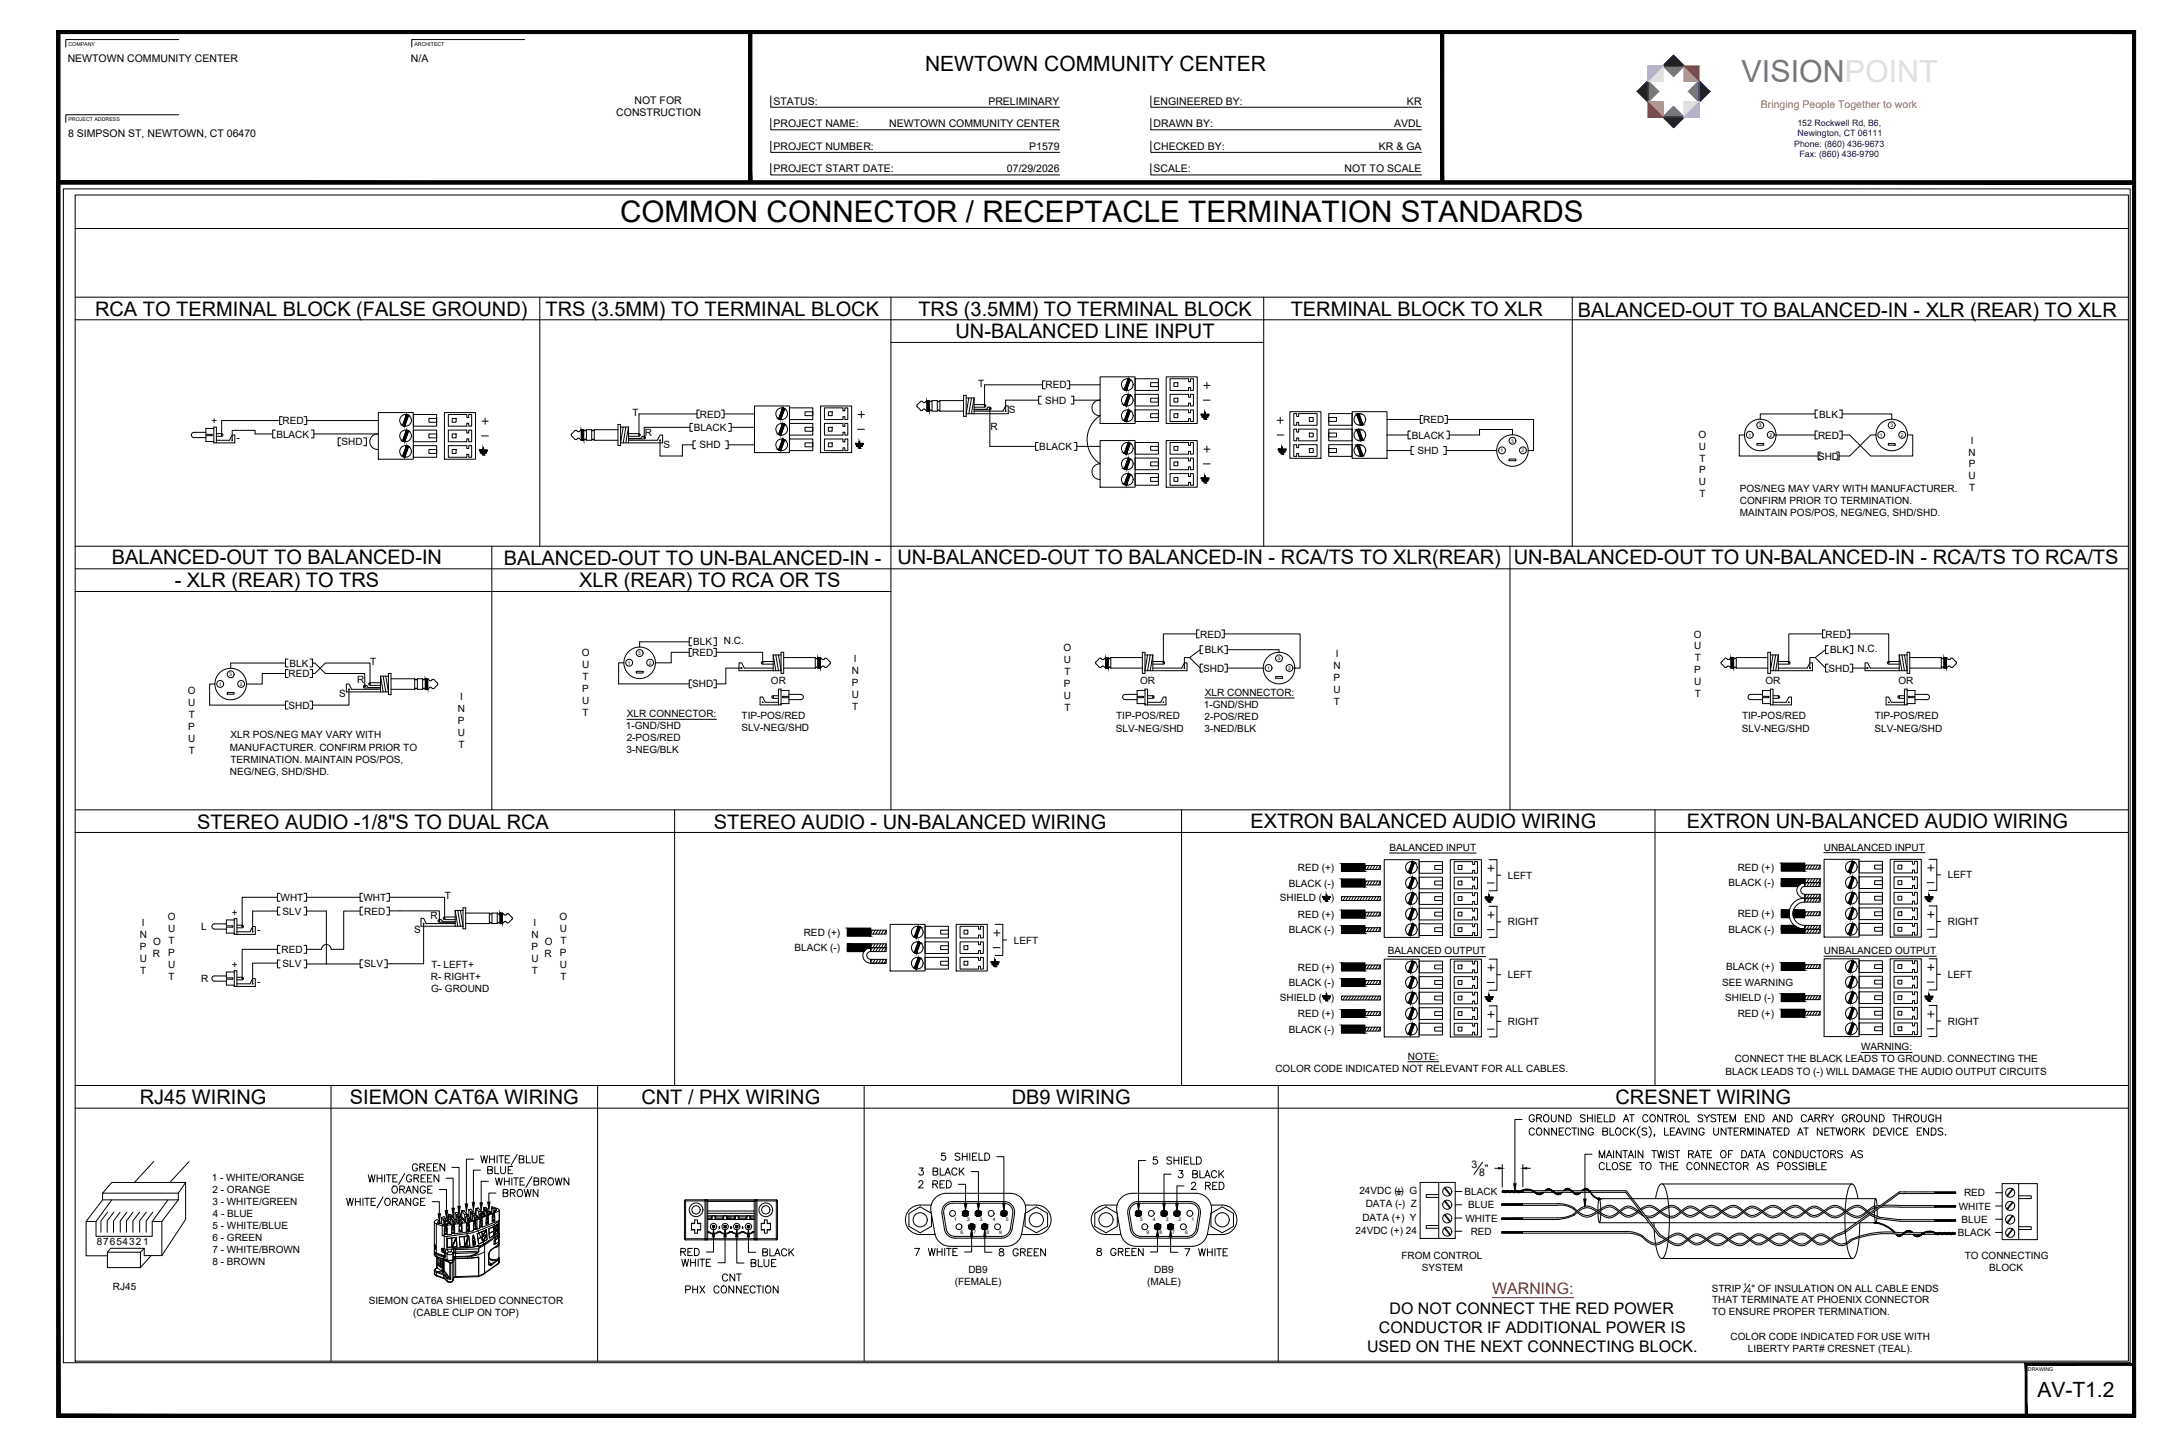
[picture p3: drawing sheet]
<svg xmlns="http://www.w3.org/2000/svg" width="914mm" height="610mm" viewBox="0 0 914 610" stroke-linecap="round" stroke-linejoin="round" font-family="sans-serif">
<defs><g id="words">
<text font-size="12.8" fill="#6e6994" x="735.2" y="34.5">VISIONPOINT</text>
<text font-size="12.5" x="261.8" y="93.9">COMMON CONNECTOR / RECEPTACLE TERMINATION STANDARDS</text>
<g font-size="8.9">
<text x="390.5" y="30">NEWTOWN COMMUNITY CENTER</text>
<text x="860.1" y="589.7">AV-T1.2</text>
</g>
<g font-size="8.4">
<text x="40.1" y="133.2">RCA TO TERMINAL BLOCK (FALSE GROUND)</text>
<text x="230.3" y="133.2">TRS (3.5MM) TO TERMINAL BLOCK</text>
<text x="387.7" y="133.2">TRS (3.5MM) TO TERMINAL BLOCK</text>
<text x="544.9" y="133.2">TERMINAL BLOCK TO XLR</text>
<text x="666.1" y="133.7">BALANCED-OUT TO BALANCED-IN - XLR (REAR) TO XLR</text>
<text x="403.4" y="142.8">UN-BALANCED LINE INPUT</text>
<text x="47.2" y="238.1">BALANCED-OUT TO BALANCED-IN</text>
<text x="212.6" y="238.6">BALANCED-OUT TO UN-BALANCED-IN -</text>
<text x="378.8" y="238.1">UN-BALANCED-OUT TO BALANCED-IN - RCA/TS TO XLR(REAR)</text>
<text x="639.1" y="238.3">UN-BALANCED-OUT TO UN-BALANCED-IN - RCA/TS TO RCA/TS</text>
<text x="73.8" y="247.8">- XLR (REAR) TO TRS</text>
<text x="244.5" y="247.8">XLR (REAR) TO RCA OR TS</text>
<text x="83.2" y="349.8">STEREO AUDIO -1/8&quot;S TO DUAL RCA</text>
<text x="301.3" y="349.8">STEREO AUDIO - UN-BALANCED WIRING</text>
<text x="527.9" y="349.7">EXTRON BALANCED AUDIO WIRING</text>
<text x="712.2" y="349.7">EXTRON UN-BALANCED AUDIO WIRING</text>
<text x="59" y="466.1">RJ45 WIRING</text>
<text x="147.7" y="466.1">SIEMON CAT6A WIRING</text>
<text x="270.8" y="466.1">CNT / PHX WIRING</text>
<text x="427.1" y="466.1">DB9 WIRING</text>
<text x="682" y="466.1">CRESNET WIRING</text>
</g>
<text font-size="6.7" fill="#f00" x="629.9" y="546.4">WARNING:</text>
<g font-size="6.7">
<text x="586.6" y="554.5">DO NOT CONNECT THE RED POWER</text>
<text x="582.1" y="562.7">CONDUCTOR IF ADDITIONAL POWER IS</text>
<text x="577.1" y="570.8">USED ON THE NEXT CONNECTING BLOCK.</text>
</g>
<g font-size="4.4">
<text x="28.6" y="26.2">NEWTOWN COMMUNITY CENTER</text>
<text x="173.5" y="26.2">N/A</text>
<text x="267.9" y="43.8">NOT FOR</text>
<text x="326.5" y="44.2">STATUS:</text>
<text x="417.2" y="44.2">PRELIMINARY</text>
<text x="487" y="44.2">ENGINEERED BY:</text>
<text x="594" y="44.2">KR</text>
<text x="260.2" y="48.9">CONSTRUCTION</text>
<text x="326.5" y="53.7">PROJECT NAME:</text>
<text x="375.4" y="53.7">NEWTOWN COMMUNITY CENTER</text>
<text x="487" y="53.7">DRAWN BY:</text>
<text x="588.6" y="53.7">AVDL</text>
<text x="28.7" y="58">8 SIMPSON ST, NEWTOWN, CT 06470</text>
<text x="326.5" y="63.2">PROJECT NUMBER:</text>
<text x="434.5" y="63.2">P1579</text>
<text x="487" y="63.2">CHECKED BY:</text>
<text x="582.1" y="63.2">KR &amp; GA</text>
<text x="326.5" y="72.7">PROJECT START DATE:</text>
<text x="425.1" y="72.7">07/29/2026</text>
<text x="487" y="72.7">SCALE:</text>
<text x="567.6" y="72.7">NOT TO SCALE</text>
<text x="621.3" y="493.2">3</text>
<text x="624.4" y="496.5">8</text>
<text x="626.9" y="494.8">&quot;</text>
</g>
<text font-size="4.4" fill="#f15c22" x="743.4" y="45.5">Bringing People Together to work</text>
<g font-size="4.2">
<text x="412.9" y="163.3">T</text>
<text x="441.4" y="164">RED</text>
<text x="441.2" y="170.4">SHD</text>
<text x="89.3" y="179.1">+</text>
<text x="119.3" y="179.1">RED</text>
<text x="267" y="175.6">T</text>
<text x="295.5" y="176.3">RED</text>
<text x="425.9" y="174.5">S</text>
<text x="600.8" y="178.6">RED</text>
<text x="768" y="176.3">BLK</text>
<text x="116.7" y="184.7">BLACK</text>
<text x="272.2" y="183.9">R</text>
<text x="292.9" y="181.9">BLACK</text>
<text x="418.1" y="181.4">R</text>
<text x="596" y="185.1">BLACK</text>
<text x="717.1" y="184.8">O</text>
<text x="767.5" y="185.1">RED</text>
<text x="99.9" y="186.2">-</text>
<text x="144.2" y="188">SHD</text>
<text x="280" y="189">S</text>
<text x="295.3" y="189.3">SHD</text>
<text x="438.8" y="189.9">BLACK</text>
<text x="598.4" y="191.7">SHD</text>
<text x="717.2" y="189.8">U</text>
<text x="832" y="187.3">I</text>
<text x="717.5" y="194.8">T</text>
<text x="767.5" y="194">SHD</text>
<text x="831.1" y="192.3">N</text>
<text x="831.1" y="197.3">P</text>
<text x="717.3" y="199.9">P</text>
<text x="831.1" y="202.4">U</text>
<text x="717.2" y="204.9">U</text>
<text x="717.5" y="210">T</text>
<text x="734.4" y="207.7">POS/NEG MAY VARY WITH MANUFACTURER.</text>
<text x="831.3" y="207.4">T</text>
<text x="734.5" y="212.8">CONFIRM PRIOR TO TERMINATION.</text>
<text x="734.4" y="217.9">MAINTAIN POS/POS, NEG/NEG, SHD/SHD.</text>
<text x="506.6" y="269.1">RED</text>
<text x="715.1" y="269.2">O</text>
<text x="770.7" y="269.1">RED</text>
<text x="292.7" y="272.5">BLK</text>
<text x="305.6" y="272.1">N.C.</text>
<text x="449" y="274.8">O</text>
<text x="508.6" y="275.6">BLK</text>
<text x="715.2" y="274.2">U</text>
<text x="772.7" y="275.6">BLK</text>
<text x="784.2" y="275.4">N.C.</text>
<text x="122.3" y="281.4">BLK</text>
<text x="156.3" y="280.8">T</text>
<text x="245.6" y="277">O</text>
<text x="292.2" y="276.9">RED</text>
<text x="360.5" y="279.5">I</text>
<text x="449.1" y="279.8">U</text>
<text x="563.9" y="277.3">I</text>
<text x="715.5" y="279.2">T</text>
<text x="121.8" y="285.9">RED</text>
<text x="245.7" y="282.1">U</text>
<text x="245.9" y="287.1">T</text>
<text x="359.6" y="284.6">N</text>
<text x="449.3" y="284.9">T</text>
<text x="507.9" y="283.5">SHD</text>
<text x="562.9" y="282.3">N</text>
<text x="563" y="287.4">P</text>
<text x="715.3" y="284.3">P</text>
<text x="771.9" y="283.5">SHD</text>
<text x="79.3" y="293">O</text>
<text x="150.7" y="288.4">R</text>
<text x="245.8" y="292.1">P</text>
<text x="292.2" y="290.2">SHD</text>
<text x="325.5" y="288.7">OR</text>
<text x="359.6" y="289.6">P</text>
<text x="449.2" y="289.9">P</text>
<text x="481.3" y="288.7">OR</text>
<text x="508.7" y="293.8">XLR CONNECTOR:</text>
<text x="562.9" y="292.4">U</text>
<text x="715.2" y="289.3">U</text>
<text x="745.3" y="288.7">OR</text>
<text x="801.5" y="288.7">OR</text>
<text x="79.5" y="298">U</text>
<text x="121.8" y="299.2">SHD</text>
<text x="143.2" y="294.2">S</text>
<text x="194.2" y="295.5">I</text>
<text x="245.7" y="297.2">U</text>
<text x="359.6" y="294.6">U</text>
<text x="359.8" y="299.7">T</text>
<text x="449.1" y="295">U</text>
<text x="449.3" y="300">T</text>
<text x="508.2" y="298.9">1-GND/SHD</text>
<text x="563.2" y="297.5">T</text>
<text x="715.5" y="294.3">T</text>
<text x="79.7" y="303.1">T</text>
<text x="193.3" y="300.5">N</text>
<text x="193.3" y="305.6">P</text>
<text x="245.9" y="302.2">T</text>
<text x="264.7" y="302.8">XLR CONNECTOR:</text>
<text x="313.1" y="303.7">TIP-POS/RED</text>
<text x="471.2" y="303.7">TIP-POS/RED</text>
<text x="508.6" y="304">2-POS/RED</text>
<text x="735.4" y="303.7">TIP-POS/RED</text>
<text x="791.4" y="303.7">TIP-POS/RED</text>
<text x="79.5" y="308.1">P</text>
<text x="97.4" y="311.8">XLR POS/NEG MAY VARY WITH</text>
<text x="193.3" y="310.6">U</text>
<text x="264.2" y="307.9">1-GND/SHD</text>
<text x="313" y="308.8">SLV-NEG/SHD</text>
<text x="471.1" y="308.8">SLV-NEG/SHD</text>
<text x="508.5" y="309">3-NED/BLK</text>
<text x="735.3" y="308.8">SLV-NEG/SHD</text>
<text x="791.4" y="308.8">SLV-NEG/SHD</text>
<text x="79.5" y="313.1">U</text>
<text x="97.1" y="316.8">MANUFACTURER. CONFIRM PRIOR TO</text>
<text x="193.5" y="315.6">T</text>
<text x="264.6" y="313">2-POS/RED</text>
<text x="79.7" y="318.2">T</text>
<text x="97.3" y="321.9">TERMINATION. MAINTAIN POS/POS,</text>
<text x="264.5" y="318.1">3-NEG/BLK</text>
<text x="97.1" y="327">NEG/NEG, SHD/SHD.</text>
<text x="586.6" y="359.2">BALANCED INPUT</text>
<text x="769.9" y="359.1">UNBALANCED INPUT</text>
<text x="547.9" y="367.7">RED (+)</text>
<text x="636.6" y="371">LEFT</text>
<text x="733.6" y="367.6">RED (+)</text>
<text x="822.3" y="370.9">LEFT</text>
<text x="544" y="374.3">BLACK (-)</text>
<text x="729.7" y="374.1">BLACK (-)</text>
<text x="118.5" y="380.3">WHT</text>
<text x="153.4" y="380.3">WHT</text>
<text x="187.9" y="379.7">T</text>
<text x="540.3" y="380.5">SHIELD ( - )</text>
<text x="70.8" y="388.5">O</text>
<text x="97.9" y="386.6">+</text>
<text x="119.3" y="386.1">SLV</text>
<text x="153.8" y="386.3">RED</text>
<text x="181.7" y="387.9">R</text>
<text x="236.2" y="388.5">O</text>
<text x="547.9" y="387.4">RED (+)</text>
<text x="733.6" y="387.3">RED (+)</text>
<text x="59.9" y="391">I</text>
<text x="71" y="393.5">U</text>
<text x="84.9" y="392.7">L</text>
<text x="108.5" y="393.7">-</text>
<text x="174.9" y="393.9">S</text>
<text x="225.3" y="391">I</text>
<text x="236.3" y="393.5">U</text>
<text x="339.3" y="395">RED (+)</text>
<text x="544" y="394">BLACK (-)</text>
<text x="636.6" y="390.7">RIGHT</text>
<text x="729.7" y="393.8">BLACK (-)</text>
<text x="822.3" y="390.5">RIGHT</text>
<text x="59" y="396">N</text>
<text x="59" y="401.1">P</text>
<text x="64.6" y="399">O</text>
<text x="71.2" y="398.6">T</text>
<text x="224.3" y="396">N</text>
<text x="224.4" y="401.1">P</text>
<text x="230" y="399">O</text>
<text x="236.6" y="398.6">T</text>
<text x="335.4" y="401.6">BLACK (-)</text>
<text x="428" y="398.3">LEFT</text>
<text x="59" y="406.1">U</text>
<text x="64.5" y="404">R</text>
<text x="71" y="403.6">P</text>
<text x="118.8" y="402.3">RED</text>
<text x="224.3" y="406.1">U</text>
<text x="229.9" y="404">R</text>
<text x="236.4" y="403.6">P</text>
<text x="585.9" y="402.9">BALANCED OUTPUT</text>
<text x="770" y="402.8">UNBALANCED OUTPUT</text>
<text x="59.2" y="411.1">T</text>
<text x="71" y="408.6">U</text>
<text x="71.2" y="413.7">T</text>
<text x="97.9" y="408.6">+</text>
<text x="119.3" y="408.3">SLV</text>
<text x="153.8" y="408.4">SLV</text>
<text x="181.9" y="413.7">R- RIGHT+</text>
<text x="182.1" y="408.6">T- LEFT+</text>
<text x="224.6" y="411.1">T</text>
<text x="236.3" y="408.6">U</text>
<text x="236.6" y="413.7">T</text>
<text x="547.9" y="409.7">RED (+)</text>
<text x="636.6" y="413">LEFT</text>
<text x="728.7" y="409.6">BLACK (+)</text>
<text x="822.3" y="412.9">LEFT</text>
<text x="84.9" y="414.7">R</text>
<text x="108.5" y="415.7">-</text>
<text x="182" y="418.8">G- GROUND</text>
<text x="544" y="416.3">BLACK (-)</text>
<text x="727" y="416.2">SEE WARNING</text>
<text x="540.3" y="422.5">SHIELD ( - )</text>
<text x="728.3" y="422.7">SHIELD (-)</text>
<text x="547.9" y="429.4">RED (+)</text>
<text x="733.6" y="429.3">RED (+)</text>
<text x="544" y="436">BLACK (-)</text>
<text x="636.6" y="432.7">RIGHT</text>
<text x="822.3" y="432.5">RIGHT</text>
<text x="785.6" y="443.4">WARNING:</text>
<text x="594.4" y="447.3">NOTE:</text>
<text x="732.3" y="448.5">CONNECT THE BLACK LEADS TO GROUND. CONNECTING THE</text>
<text x="538.4" y="452.4">COLOR CODE INDICATED NOT RELEVANT FOR ALL CABLES.</text>
<text x="728.4" y="453.6">BLACK LEADS TO (-) WILL DAMAGE THE AUDIO OUTPUT CIRCUITS</text>
<text x="89.4" y="498.5">1 - WHITE/ORANGE</text>
<text x="89.7" y="503.5">2 - ORANGE</text>
<text x="89.7" y="508.6">3 - WHITE/GREEN</text>
<text x="573.9" y="504.1">24VDC ( ) G</text>
<text x="576.5" y="509.7">DATA (-) Z</text>
<text x="618.3" y="504.5">BLACK</text>
<text x="829.1" y="505">RED</text>
<text x="89.8" y="513.7">4 - BLUE</text>
<text x="575.2" y="515.5">DATA (+) Y</text>
<text x="618.7" y="515.7">WHITE</text>
<text x="619.8" y="510.1">BLUE</text>
<text x="826.9" y="510.6">WHITE</text>
<text x="89.7" y="518.8">5 - WHITE/BLUE</text>
<text x="572.3" y="521">24VDC (+) 24</text>
<text x="620.9" y="521.3">RED</text>
<text x="826.6" y="521.8">BLACK</text>
<text x="828.1" y="516.2">BLUE</text>
<text x="40.8" y="525.6">8765432</text>
<text x="60.4" y="525.6">1</text>
<text x="89.7" y="523.9">6 - GREEN</text>
<text x="89.6" y="528.9">7 - WHITE/BROWN</text>
<text x="591.6" y="531.7">FROM CONTROL</text>
<text x="829.4" y="531.7">TO CONNECTING</text>
<text x="89.7" y="534">8 - BROWN</text>
<text x="408.8" y="537.3">DB9</text>
<text x="487.3" y="537.5">DB9</text>
<text x="600.2" y="536.7">SYSTEM</text>
<text x="839.7" y="536.7">BLOCK</text>
<text x="47.7" y="544.7">RJ45</text>
<text x="403.1" y="542.4">(FEMALE)</text>
<text x="484.2" y="542.6">(MALE)</text>
<text x="722.7" y="545.4">STRIP</text>
<text x="739.4" y="545.4">&quot; OF INSULATION ON ALL CABLE ENDS</text>
<text x="155.7" y="550.4">SIEMON CAT6A SHIELDED CONNECTOR</text>
<text x="722.8" y="550.1">THAT TERMINATE AT PHOENIX CONNECTOR</text>
<text x="174.5" y="555.5">(CABLE CLIP ON TOP)</text>
<text x="722.8" y="555.2">TO ENSURE PROPER TERMINATION.</text>
<text x="730.6" y="565.6">COLOR CODE INDICATED FOR USE WITH</text>
<text x="737.9" y="570.7">LIBERTY PART# CRESNET (TEAL).</text>
</g>
<g font-size="3.7" fill="#10054c">
<text x="758.8" y="53">152 Rockwell Rd, B6,</text>
<text x="758.8" y="57.5">Newington, CT 06111</text>
<text x="757.4" y="62">Phone: (860) 436-9673</text>
<text x="759.7" y="66.4">Fax: (860) 436-9790</text>
</g>
<g font-size="3">
<text x="735.9" y="543.9">1</text>
<text x="737.7" y="546">4</text>
</g>
<g font-size="2.2">
<text x="28.9" y="19.4">COMPANY</text>
<text x="175" y="19.4">ARCHITECT</text>
<text x="28.9" y="51.2">PROJECT ADDRESS</text>
<text x="856.1" y="578.7">DRAWING</text>
</g>
<g font-size="2.1">
<text x="738.1" y="184.3">1</text>
<text x="742.5" y="180.3">3</text>
<text x="747" y="184.3">2</text>
<text x="793.6" y="184.3">1</text>
<text x="798" y="180.3">3</text>
<text x="802.4" y="184.3">2</text>
<text x="633.5" y="190.9">1</text>
<text x="637.9" y="186.8">3</text>
<text x="642.4" y="190.9">2</text>
<text x="265" y="280.5">1</text>
<text x="269.5" y="276.5">3</text>
<text x="273.9" y="280.5">2</text>
<text x="539.4" y="278.7">3</text>
<text x="96.8" y="285.4">3</text>
<text x="534.9" y="282.7">1</text>
<text x="543.8" y="282.7">2</text>
<text x="92.4" y="289.5">1</text>
<text x="101.2" y="289.5">2</text>
<text x="402.8" y="515.5">1</text>
<text x="408.3" y="515.5">2</text>
<text x="413.7" y="515.5">3</text>
<text x="419.1" y="515.5">4</text>
<text x="424.6" y="515.5">5</text>
<text x="481.3" y="515.5">5</text>
<text x="486.7" y="515.5">4</text>
<text x="492.2" y="515.5">3</text>
<text x="497.6" y="515.5">2</text>
<text x="503" y="515.5">1</text>
<text x="405.6" y="521.1">6</text>
<text x="411" y="521.1">7</text>
<text x="416.4" y="521.1">8</text>
<text x="421.9" y="521.1">9</text>
<text x="484" y="521.1">9</text>
<text x="489.5" y="521.1">8</text>
<text x="494.9" y="521.1">7</text>
<text x="500.3" y="521.1">6</text>
</g>
</g></defs>
<!-- layer: 0 -->
<g fill="none" stroke="#000" stroke-width=".42">
<path d="M24 12.9h1.3v585.4h-1.3zM25.3 12.9h875v1.3h-875zM75.4 16.7h-47.6v3.2M221.5 16.7h-47.7v3.2M316.1 14.2h1.3v62.2h-1.3zM608.2 14.2h1.3v62.2h-1.3zM900.3 12.9h1.3v585.4h-1.3zM75.4 48.5h-47.6v3.1M325.4 40.5v4.8h121.9M325.4 50v4.8h121.9M325.4 59.6v4.7h121.9M485.8 40.5v4.8h114.3"/>
<path d="M485.8 50v4.8h114.3M485.8 59.6v4.7h114.3M25.3 76.4h875v1.3h-875zM26.8 79.7h872.5v495.6h-872.5zM325.4 69.1v4.8h121.9M485.8 69.1v4.8h114.3M31.7 82.3h866.8v492.3h-866.8zM31.7 96.5h866.8M31.7 125.5h866.8M31.7 135h866.8M227.9 125.5v105.1M376.1 125.5v216.4"/>
<path d="M533.5 125.5v105.1M663.7 125.5v105.1M376.1 144.5h157.4M464.4 159.1h14.8v19.7h-14.8zM479.2 159.9h9.8v4.9h-9.8zM492.3 159.1h13.1v19.7h-13.1zM493.9 159.9h7.9v1.2h.8v-1.2h1.2v4.9h-1.2v-1.2h-.8v1.2h-7.9zM93.6 177.5h24.5M93.6 177.6v6M119.2 175.9h-1.1v3.3h1.1M128.4 175.9h1.1v3.3h-1.1M129.5 177.5h30.2"/>
<path d="M159.7 174.2h14.8v19.7h-14.8zM172.5 175.3l-.9-.3-1.7 4.6 .9 .3M172.5 175.4l-1.6 4.5M174.5 175h9.8v4.9h-9.8zM181.1 176.6h3.2v1.7h-3.2zM187.6 174.2h13.1v19.7h-13.1zM189.3 175h7.8v1.2h.8v-1.2h1.2v4.9h-1.2v-1.2h-.8v1.2h-7.8zM190.9 176.6h1.7v1.7h-1.7zM203.5 177.8h2.6M204.8 176.5v2.6M260.9 179.2h1.1v8.9h-1.1zM292.4 178.7h-1.1v3.4h1.1"/>
<path d="M294.2 174.8h-24.5v8.8M295.4 173.1h-1.2v3.3h1.2M304.5 173.1h1.2v3.3h-1.2M305.7 174.8h12.8M307.6 178.7h1.1v3.4h-1.1M318.5 171.4h14.8v19.7h-14.8zM330.4 172.2l.9 .4-1.7 4.5-.9-.3zM330.4 178.8l.9 .3-1.7 4.6-.9-.4zM333.3 172.2h9.8v4.9h-9.8zM333.3 178.8h9.8v4.9h-9.8zM339.9 173.8h3.2v1.7h-3.2zM346.4 171.4h13.1v19.7h-13.1z"/>
<path d="M348 172.2h7.9v1.2h.8v-1.2h1.2v4.9h-1.2v-1.2h-.8v1.2h-7.9zM348 178.8h7.9v1.2h.8v-1.2h1.2v4.9h-1.2v-1.2h-.8v1.2h-7.9zM349.7 173.8h1.6v1.7h-1.6zM362.3 175h2.6M363.6 173.7v2.6M389.7 172.8h.8M390.5 172.8l.7 .8h1.1l.6-.6 .6 .6h2.2l.5-.6 .6 .6M393.5 169.1l-.6 .6-.6-.6h-1.1l-.9 .9-1.4-.6-1.7 1.5v.8l1.4 1.5 .6 .1 .5-.5M393.5 169.1v4.5M393.5 169.1h2.2M395.7 169.1l.5 .6 .6-.6M395.7 169.1v4.5"/>
<path d="M396.8 173.6h10M396.8 169.1v4.5M396.8 169.1h10M406.8 166.9h1.1v8.9h-1.1zM407.9 168h3.3M409 168l-1.1 6.7h17.7v-3.4h-1.1l-1.1 2.3h-12.2M410.1 168l-1.1 6.7M411.2 170.8h4.4l.6 .5-.6 .6h-4.4M411.2 172.8l5.3-.1a.93 .93 0 0 1 .9-.8 .93 .93 0 0 1 .9 .8l-.4 .3h-6.7M411.2 168l-1.1 6.7M411.2 168v6.7M417.9 172.4v16h19.3"/>
<path d="M438.5 168.9h-14v4.7M439.6 167.3h-1.1v3.3h1.1M440.1 162.5h-24.5v8.8M441.3 160.8h-1.2v3.3h1.2M450.4 160.8h1.2v3.3h-1.2M451.6 162.5h12.8M452.2 167.3h1.1v3.3h-1.1M453.3 168.9h11.1M464.4 168.9a3.3 3.3 0 0 0-3.4 3.3 3.3 3.3 0 0 0 3.4 3.3 12.2 12.2 0 0 0 0 20.3 3.3 3.3 0 0 0-3.4 3.3 3.3 3.3 0 0 0 3.4 3.3M476.3 166.5l.9 .3M476.3 166.5l-1.7 4.5 .6 .3 .3 .1 1.7-4.6M477.2 160.3l-.9-.4-1.7 4.6 .9 .3"/>
<path d="M477.2 173.4l-.9-.3-1.7 4.5 .9 .3 1.7-4.5M477.2 160.3l-1.6 4.5M479.2 166.5h9.8v4.9h-9.8zM479.2 173h9.8v4.9h-9.8zM485.8 161.5h3.2v1.7h-3.2zM485.8 168.1h3.2v1.7h-3.2zM485.8 174.7h3.2v1.6h-3.2zM493.9 166.5h7.9v1.2h.8v-1.2h1.2v4.9h-1.2v-1.2h-.8v1.2h-7.9zM493.9 173h7.9v1.3h.8v-1.3h1.2v4.9h-1.2v-1.2h-.8v1.2h-7.9zM495.6 161.5h1.6v1.7h-1.6zM495.6 168.1h1.6v1.7h-1.6zM495.6 174.7h1.6v1.6h-1.6z"/>
<path d="M507.1 174.9h3.3v.4h-3.3zM507.5 175.7h2.4v.4h-2.4zM508 168.9h2.9M508.2 162.7h2.6M508.3 176.5h.8v.4h-.8zM508.6 174.1l.2 .8zM509.5 161.4v2.6M539.2 177.4h2.6M540.5 176.1v2.6M544.5 173.8h13.2v19.7h-13.2zM546.2 174.6h1.2v1.2h.8v-1.2h7.8v4.9h-7.8v-1.2h-.8v1.2h-1.2zM552.7 176.3h1.7v1.6h-1.7z"/>
<path d="M560.9 174.6h9.9v4.9h-9.9zM560.9 176.3h3.3v1.6h-3.3zM570.8 173.8h14.8v19.7h-14.8zM572.8 175l.9-.4 1.7 4.6-1 .3zM585.6 177.1h14M600.7 175.4h-1.1v3.3h1.1M609.9 175.4h1.1v3.3h-1.1M611 177.1h36.4v13.1h-2.2M766.3 174.8h-23.2v2.2M767.4 173.1h-1.1v3.3h1.1M776.6 173.1h1.1v3.3h-1.1M777.7 174.8h20.9v2.2"/>
<path d="M86.9 182.5h-5a1.11 1.11 0 0 0-1.1 1.1 1.11 1.11 0 0 0 1.1 1.1h5M90.3 180.9h-3.4v2.5l2.5-.1 .3 .3-.3 .3h-2.5v2.5h3.4v.6M90.3 180.3h1.1v6.7h-1.1zM91.4 185.9h5.5l1.1-2.3h1.1v3.4h-7.7M91.4 183.1h2.2l.5 .5-.5 .6h-2.2M115.1 183.2h-7.4v-1.5h-9.7v4.2M116.2 181.5h-1.1v3.4h1.1M131.4 181.5h1.1v3.4h-1.1M132.5 183.2h27.2a3.3 3.3 0 0 0-3.6 3.3 3.3 3.3 0 0 0 3.6 3.2M143.9 184.8h-1.1v3.4h1.1M153.5 184.8h1.2v3.4h-1.2M171.6 181.6l.9 .3"/>
<path d="M171.6 181.6l-1.7 4.5 .6 .3 .3 .1 1.7-4.6M172.5 188.5l-.9-.3-1.7 4.5 .9 .3 1.7-4.5M174.5 181.6h9.8v4.9h-9.8zM174.5 188.1h9.8v4.9h-9.8zM181.1 183.2h3.2v1.6h-3.2zM181.1 189.8h3.2v1.6h-3.2zM189.3 181.6h7.8v1.2h.8v-1.2h1.2v4.9h-1.2v-1.2h-.8v1.2h-7.8zM189.3 188.1h7.8v1.3h.8v-1.3h1.2v4.9h-1.2v-1.2h-.8v1.2h-7.8zM190.9 183.2h1.7v1.6h-1.7zM190.9 189.8h1.7v1.6h-1.7zM202.4 190h3.3v.4h-3.3zM202.8 190.8h2.5v.4h-2.5z"/>
<path d="M203.3 184h2.9M203.6 191.6h.8v.4h-.8zM203.9 189.1l.2 .9zM247.6 181.4l-.6 .6-.6-.6h-1.1l-.9 .9-1.4-.7-1.7 1.6-.2 .6 1.9 1.8 1.4-.6 .9 .9h1.1l.6-.6 .6 .6h2.2l.5-.6 .6 .6M247.6 181.4v4.5M247.6 181.4h2.2M249.8 181.4l.5 .6 .6-.6M249.8 181.4v4.5M250.9 185.9h10M250.9 181.4v4.5M250.9 181.4h10M262 180.3h3.3"/>
<path d="M263.1 180.3l-1.1 6.7h17.7v-3.4h-1.1l-1.1 2.3h-12.2M264.2 180.3l-1.1 6.7M265.3 183.1h4.4l.6 .5-.6 .6h-4.4M265.3 180.3l-1.1 6.7M265.3 180.3v6.7M270.9 184.7l.3-.5h.8l.5 .5-.5 .6h-6.7M270.9 184.6l-.6 .5h-5M278.6 185.9v6.6h9.5v-4.7h4.5M291.3 180.4h-19.3v4.3M293.7 186.1h-1.1v3.3h1.1M306.3 186.1h1.1v3.3h-1.1M307.4 187.8h11.1"/>
<path d="M308.7 180.4h9.8M330.4 185.3l.9 .4-1.7 4.5-.9-.3zM333.3 185.3h9.8v4.9h-9.8zM339.9 180.4h3.2v1.7h-3.2zM339.9 187h3.2v1.6h-3.2zM348 185.3h7.9v1.3h.8v-1.3h1.2v4.9h-1.2v-1.2h-.8v1.2h-7.9zM349.7 180.4h1.6v1.7h-1.6zM349.7 187h1.6v1.6h-1.6zM361.2 187.2h3.3v.4h-3.3zM361.6 188h2.4v.4h-2.4zM362.1 181.2h2.8M362.4 188.8h.8v.4h-.8z"/>
<path d="M362.7 186.4l.2 .8zM438.3 186.8h-1.1v3.3h1.1M453.5 186.8h1.1v3.3h-1.1M454.6 188.4h9.8M464.4 186h14.8v19.7h-14.8zM477.2 187.2l-.9-.4-1.7 4.6 .9 .3 1.7-4.5M477.2 193.7l-.9-.3-1.7 4.5 .9 .4 1.7-4.6M479.2 186.8h9.8v4.9h-9.8zM479.2 193.4h9.8v4.9h-9.8zM479.2 199.9h9.8v5h-9.8zM485.8 188.4h3.2v1.7h-3.2zM485.8 195h3.2v1.7h-3.2z"/>
<path d="M492.3 186h13.1v19.7h-13.1zM493.9 186.8h7.9v1.2h.8v-1.2h1.2v4.9h-1.2v-1.2h-.8v1.2h-7.9zM493.9 193.4h7.9v1.2h.8v-1.2h1.2v4.9h-1.2v-1.2h-.8v1.2h-7.9zM493.9 199.9h7.9v1.3h.8v-1.3h1.2v5h-1.2v-1.3h-.8v1.3h-7.9zM495.6 188.4h1.6v1.7h-1.6zM495.6 195h1.6v1.7h-1.6zM508 195.8h2.9M508.2 189.6h2.6M509.5 188.3v2.6M539.1 183.6h2.9M539.6 189.6h3.3v.4h-3.3zM540 190.4h2.5v.4h-2.5z"/>
<path d="M540.9 191.2h.8v.4h-.8zM541.1 188.8l.3 .8zM546.2 181.2h1.2v1.2h.8v-1.2h7.8v4.9h-7.8v-1.2h-.8v1.2h-1.2zM546.2 187.7h1.2v1.3h.8v-1.3h7.8v5h-7.8v-1.3h-.8v1.3h-1.2zM552.7 182.8h1.7v1.6h-1.7zM552.7 189.4h1.7v1.6h-1.7zM560.9 181.2h9.9v4.9h-9.9zM560.9 182.8h3.3v1.6h-3.3zM560.9 187.7h9.9v5h-9.9zM560.9 189.4h3.3v1.6h-3.3zM572.8 181.5l.9-.3 1.7 4.5-1 .4zM572.8 188.1l.9-.3 1.7 4.5-1 .3z"/>
<path d="M585.4 183.6h9M585.4 190.2h10.3M595.5 182h-1.1v3.3h1.1M596.8 188.5h-1.1v3.4h1.1M609.4 188.5h1.1v3.4h-1.1M610.5 190.2h21.4M610.7 182h1.1v3.3h-1.1M637.1 193.8h2.9v.7h-2.9zM638.5 183.5v-2.2h-13.9v2.3h-12.8M736.5 183.6h-2.2v8.9h33.2M741.7 187.2h2.9v.7h-2.9zM749.8 183.6h16.5"/>
<path d="M767.4 182h-1.1v3.3h1.1M768.6 190.8h-1.1v3.4h1.1M775.3 190.8h1.1v3.4h-1.1M776.6 182h1.1v3.3h-1.1M777.7 183.6h3.2l8.8 8.9h17.8v-8.9h-2.2M792 183.6h-2.3l-8.8 8.9h-4.5M797.2 187.2h2.9v.7h-2.9zM477.2 200.3l-.9-.3-1.7 4.5 .9 .3 1.7-4.5M485.8 201.6h3.2v1.6h-3.2zM495.6 201.6h1.6v1.6h-1.6zM507.1 201.8h3.3v.4h-3.3zM507.5 202.6h2.4v.4h-2.4z"/>
<path d="M508.3 203.4h.8v.4h-.8zM508.6 201l.2 .8zM31.7 230.6h866.8M207.6 230.6v111.3M637.5 230.6v111.3M31.7 240.1h866.8M31.7 249.7h344.4M120.5 279.9h-23.1v2.2M121.6 278.2h-1.1v3.4h1.1M130.8 278.2h1.2v3.4h-1.2M132 279.9h.9l4.5 4.4h16.6v5.6M263.4 279.8h-2.2v8.9h29.8"/>
<path d="M291 275.4h-7.6v4.4h-6.7M291 271h-21v2.2M292.1 269.3h-1.1v3.3h1.1M292.1 273.7h-1.1v3.4h1.1M301.3 269.3h1.1v3.3h-1.1M301.3 273.7h1.1v3.4h-1.1M302.4 275.4h19.6v4.4M326.4 279.3h-4.4l-.6 .5 .6 .6h4.4M326.4 276.5h3.3M326.4 276.5v6.6M326.4 276.5l1.1 6.6M327.5 276.5l1.1 6.6"/>
<path d="M328.6 276.5l1.1 6.6h-17.7v-3.3h1.1l1.1 2.2h12.2M329.7 275.4h1.1v8.9h-1.1zM330.8 277.6h13.4M344.2 277.6l.5 .6 .6-.6M344.2 277.6v4.4M345.3 277.6h1.1l.9 .9 1.4-.7 1.7 1.6M345.3 277.6v4.4M346.4 277.6v4.4M350.4 279.4v.8l-1.7 1.6-1.4-.6-.9 .8h-1.1l-.6-.5-.5 .5M462.7 279.4v.8l1.6 1.6 1.4-.6 1 .8h1.1l.6-.5 .5 .5M466.7 277.6v4.4M467.8 277.6h-1.1l-1 .9-1.4-.7-1.6 1.6"/>
<path d="M467.8 277.6l.6 .6 .5-.6M467.8 277.6v4.4M468.9 277.6h13.4M468.9 277.6v4.4M482.3 275.4h1.1v8.9h-1.1zM483.4 276.5h3.3M484.5 276.5l-1.1 6.6h17.7v-3.3h-1.1l-1.1 2.2h-12.2M485.6 276.5l-1.1 6.6M486.7 279.3h4.4l.6 .5-.6 .6h-4.4M486.7 276.5v6.6M486.7 276.5l-1.1 6.6M502.2 277.6h-2.2v4.4"/>
<path d="M505.2 267.6h-14.1v12.2M506.3 266h-1.1v3.3h1.1M506.7 274.3l-4.5 3.3 4.5 4.4M507.8 272.6h-1.1v3.3h1.1M515.7 266h1.1v3.3h-1.1M516.8 267.6h32.1v14.4h-2.3M517 272.6h1.1v3.3h-1.1M518.1 274.3h21.9v1.1M726.7 279.4v.8M729.3 278.3l-.9-.5-1.7 1.6M730.8 277.6v4.4M731.9 277.6h-1.1l-1 .9-.6-.2"/>
<path d="M731.9 277.6l.5 .6 .6-.6M731.9 277.6v4.4M733 277.6h13.3M733 277.6v4.4M746.3 275.4h1.1v8.9h-1.1zM747.4 276.5h3.3M748.5 276.5l-1.1 6.6h17.8v-3.3h-1.1l-1.2 2.2h-12.2M749.6 276.5l-1.1 6.6M750.7 279.3h4.5l.5 .5-.5 .6h-4.5M750.7 276.5v6.6M750.7 276.5l-1.1 6.6M766.3 277.6h-2.2v4.4"/>
<path d="M769.4 267.6h-14.2v12.2M770.6 266h-1.2v3.3h1.2M770.7 274.3l-4.4 3.3 4.4 4.4M771.8 272.6h-1.1v3.3h1.1M779.7 266h1.2v3.3h-1.2M780.9 267.6h16.4v12.2M781 272.6h1.1v3.3h-1.1M801.8 279.3h-4.5l-.5 .5 .5 .6h4.5M801.8 276.5v6.6M801.8 276.5l1.1 6.6M801.8 276.5h3.3M802.9 276.5l1.1 6.6"/>
<path d="M804 276.5l1.1 6.6h-17.7v-3.3h1.1l1.1 2.2h12.2M805.1 275.4h1.1v8.9h-1.1zM806.2 277.6h13.3M819.5 277.6l.6 .6 .6-.6M819.5 277.6v4.4M820.7 277.6h1.1l.9 .9 .9-.5M820.7 277.6v4.4M821.8 277.6v4.4M823.6 278h.8l1.4 1.4M825.8 279.4v.8M90.7 288.8h-2.2v8.9h32M95.9 292.4h2.9v.7h-2.9z"/>
<path d="M120.5 284.3h-9.8v4.5h-6.6M121.6 296h-1.1v3.3h1.1M121.6 282.7h-1.1v3.3h1.1M130.8 296h1.2v3.3h-1.2M130.8 282.7h1.2v3.3h-1.2M132 284.3h.9l4.5-4.4h18.8v8.9M147.3 291v6.7h-15.3M155.1 289.7l.5 .5h5.1M155.1 289.8l-.3-.4-.8-.1-.6 .6 .6 .5h6.7M160.7 288.2h-4.5l-.6 .6 .6 .5h4.5M160.7 285.5l1.1 6.6M160.7 285.5v6.6"/>
<path d="M160.7 285.5h3.3M161.8 285.5l1.1 6.6M162.9 285.5l1.1 6.6h-17.8v-3.3h1.1l1.1 2.2h12.3M164 284.3h1.1v8.9h-1.1zM165.1 291h10M165.1 286.6h10M175.1 286.6l.5 .5 .6-.5M175.1 286.6v4.4M176.2 286.6v4.4M176.2 286.6h2.2M178.4 286.6l.6 .5 .5-.5h1.1l1 .8 1.4-.6 1.7 1.6M178.4 286.6v4.4"/>
<path d="M184.7 288.4v.8l-1.7 1.5-1.4-.6-1 .9h-1.1l-.5-.6-.6 .6h-2.2l-.6-.6-.5 .6M268.6 283.4h2.9v.7h-2.9zM292.1 287h-1.1v3.4h1.1M301.3 287h1.1v3.4h-1.1M313.1 282h-6.7v6.7h-4M328.6 296.5h-5.5l-1.1-2.2h-1.1v3.3h7.7M328.6 293.7h-2.2l-.6 .5 .6 .6h2.2M328.6 290.9h1.1v6.7h-1.1zM329.7 291.5h3.4v2.5h-2.5M330.5 294l-.2 .2 .2 .3h2.6v2.5h-3.4v.6M330.8 282h13.4M333.1 293.1h4.9a1.11 1.11 0 0 1 1.2 1.1 1.11 1.11 0 0 1-1.2 1.2h-4.9"/>
<path d="M468.9 282h13.4M480 293.1h-5a1.11 1.11 0 0 0-1.1 1.1 1.11 1.11 0 0 0 1.1 1.2h5M482.5 294l.3 .2-.3 .3h-2.5v2.5h3.4v.6M483.4 290.9h1.1v6.7h-1.1zM483.4 291.5h-3.4v2.5h2.5M484.5 296.5h5.5l1.1-2.2h1.1v3.3h-7.7M484.5 293.7h2.2l.5 .5-.5 .6h-2.2M507.8 280.4h-1.1v3.3h1.1M508.7 294.7h37.7M517 280.4h1.1v3.3h-1.1M518.1 282h15.2M538.5 285.6h2.9v.7h-2.9z"/>
<path d="M726.7 280.2l1.7 1.6 .9-.5M729.2 281.3l.6-.1 1 .8h1.1l.5-.5 .6 .5M733 282h13.3M744.1 293.1h-5a1.11 1.11 0 0 0-1.1 1.1 1.11 1.11 0 0 0 1.1 1.2h5M746.6 294l.2 .2-.2 .3h-2.5v2.5h3.3v.6M747.4 290.9h1.1v6.7h-1.1zM747.4 291.5h-3.3v2.5h2.5M748.5 296.5h5.6l1.1-2.2h1.1v3.3h-7.8M748.5 293.7h2.2l.6 .5-.6 .6h-2.2M771.8 280.4h-1.1v3.3h1.1M781 280.4h1.1v3.3h-1.1M782.1 282h6.4"/>
<path d="M804 296.5h-5.6l-1.1-2.2h-1.1v3.3h7.8M804 293.7h-2.2l-.6 .5 .6 .6h2.2M804 290.9h1.1v6.7h-1.1zM805.1 291.5h3.3v2.5h-2.5M805.9 294l-.3 .2 .3 .3h2.5v2.5h-3.3v.6M806.2 282h13.3M808.4 293.1h5a1.11 1.11 0 0 1 1.1 1.1 1.11 1.11 0 0 1-1.1 1.2h-5M823.6 281.6l-.9-.4-.9 .8h-1.1l-.6-.5-.6 .5M825.8 280.2l-1.4 1.4h-.8M264.7 303.7h37.8M31.7 341.9h866.8M31.7 351.4h866.8"/>
<path d="M284.8 341.9v116.4M498.8 341.9v116.4M698.7 341.9v116.4M769.9 360h42.7M117.1 378.8h-14.9v12.3M118.2 377.1h-1.1v3.4h1.1M128.3 377.1h1.1v3.4h-1.1M129.4 378.8h22.6M153.1 377.1h-1.1v3.4h1.1M163.2 377.1h1.2v3.4h-1.2M164.4 378.8h23.3v8.9M558.4 378.4h3.2v.4h-3.2z"/>
<path d="M558.8 379.2h2.4v.4h-2.4zM559.9 378l.2 .8zM566.3 378.5h16.4v1.7h-16.4zM566.3 371.1h9.9v3.3h-9.9zM566.3 364.6h9.9v3.3h-9.9zM566.7 378.5l-.4 .7M567.9 378.5l-1 1.7M569.1 378.5l-1 1.7M570.3 378.5l-1 1.7M571.4 378.5l-.9 1.7M572.6 378.5l-.9 1.7M573.8 378.5l-.9 1.7"/>
<path d="M575 378.5l-1 1.7M576.2 371.9h6.5v1.7h-6.5zM576.2 365.4h6.5v1.6h-6.5zM576.2 378.5l-1 1.7M576.9 371.9l-.7 1.3M576.9 365.4l-.7 1.2M577.4 378.5l-1 1.7M578.1 371.9l-1 1.7M578.1 365.4l-1 1.6M578.5 378.5l-.9 1.7M579.2 371.9l-.9 1.7M579.2 365.4l-.9 1.6"/>
<path d="M579.7 378.5l-.9 1.7M580.4 371.9l-.9 1.7M580.4 365.4l-.9 1.6M580.9 378.5l-.9 1.7M581.6 371.9l-.9 1.7M581.6 365.4l-.9 1.6M582.1 378.5l-.9 1.7M582.7 379.5l-.4 .7M582.7 372.1l-.8 1.5M582.7 365.5l-.8 1.5M584.4 362.9h14.7v32.8h-14.7zM586.6 360.1h36.6"/>
<path d="M596.2 376.9l.9 .3-1.6 4.6-1-.4zM596.2 363.8l.9 .3-1.6 4.5-1-.3zM596.2 370.3l.9 .4-1.6 4.5-1-.3zM599.1 376.9h9.9v4.9h-9.9zM599.1 363.7h9.9v5h-9.9zM599.1 370.3h9.9v4.9h-9.9zM605.7 378.5h3.3v1.7h-3.3zM605.7 371.9h3.3v1.7h-3.3zM605.7 365.4h3.3v1.6h-3.3zM612.3 362.9h13.1v32.8h-13.1zM613.9 376.9h7.8v1.2h.8v-1.2h1.2v4.9h-1.2v-1.2h-.8v1.2h-7.8zM613.9 370.3h7.8v1.2h.8v-1.2h1.2v4.9h-1.2v-1.2h-.8v1.2h-7.8z"/>
<path d="M613.9 363.7h7.8v1.3h.8v-1.3h1.2v5h-1.2v-1.3h-.8v1.3h-7.8zM615.5 378.5h1.7v1.7h-1.7zM615.5 371.9h1.7v1.7h-1.7zM615.5 365.4h1.7v1.6h-1.7zM627 378.7h3.3v.4h-3.3zM627.4 379.5h2.5v.4h-2.5zM627.9 372.8h2.9M628.1 366.5h2.6M628.6 377.9l.2 .8zM628.7 362.9h3.3v13.1h-3.3M629.4 365.3v2.6M632 369.5h1.6"/>
<path d="M752 364.4h9.9v3.3h-9.9zM759 374.3h-7v-3.3h9.9v3.3M761.8 374.2a1.64 1.64 0 0 0-1.6 1.7 1.64 1.64 0 0 0 1.6 1.6M761.8 372.6a3.3 3.3 0 0 0-3.3 3.3 3.3 3.3 0 0 0 3.3 3.3 6.6 6.6 0 0 0-6.5 6.5 6.6 6.6 0 0 0 6.5 6.6M761.9 379.2h6.5v1.6h-6.5zM761.9 377.5h6.5v1.7h-6.5zM761.9 372.6h6.5v1.7h-6.5zM761.9 371h6.5v1.6h-6.5zM761.9 365.2h6.5v1.7h-6.5zM761.9 377.5v3.3M762.6 379.2l-.7 1.2M762.6 377.5l-.7 1.3"/>
<path d="M762.6 372.6l-.7 1.3M762.6 371l-.7 1.2M762.6 365.2l-.7 1.3M763.8 379.2l-1 1.6M763.8 377.5l-1 1.7M763.8 372.6l-1 1.7M763.8 371l-1 1.6M763.8 365.2l-1 1.7M764.9 379.2l-.9 1.6M764.9 377.5l-.9 1.7M764.9 372.6l-.9 1.7M764.9 371l-.9 1.6"/>
<path d="M764.9 365.2l-.9 1.7M766.1 379.2l-.9 1.6M766.1 377.5l-.9 1.7M766.1 372.6l-.9 1.7M766.1 371l-.9 1.6M766.1 365.2l-.9 1.7M767.3 379.2l-.9 1.6M767.3 377.5l-.9 1.7M767.3 372.6l-.9 1.7M767.3 371l-.9 1.6M767.3 365.2l-.9 1.7M768.4 379.3l-.9 1.5"/>
<path d="M768.4 377.7l-.9 1.5M768.4 372.8l-.9 1.5M768.4 371.1l-.9 1.5M768.4 365.4l-.9 1.5M770.1 362.8h14.7v32.8h-14.7zM781.9 370.2l.9 .3-1.6 4.5-.9-.3 1.6-4.5M781.9 376.7l.9 .4-1.6 4.5-.9-.3zM782.8 363.9l-.9-.3-1.6 4.5 .9 .4 1.6-4.5M784.8 363.6h9.9v4.9h-9.9zM784.8 370.2h9.9v4.9h-9.9zM784.8 376.7h9.9v5h-9.9zM791.4 365.2h3.3v1.7h-3.3z"/>
<path d="M791.4 371.8h3.3v1.6h-3.3zM791.4 378.4h3.3v1.6h-3.3zM798 362.8h13.1v32.8h-13.1zM799.6 363.6h7.8v1.2h.8v-1.2h1.2v4.9h-1.2v-1.2h-.8v1.2h-7.8zM799.6 370.2h7.8v1.2h.8v-1.2h1.2v4.9h-1.2v-1.3h-.8v1.3h-7.8zM799.6 376.7h7.8v1.3h.8v-1.3h1.2v5h-1.2v-1.3h-.8v1.3h-7.8zM801.2 365.2h1.7v1.7h-1.7zM801.2 371.8h1.7v1.6h-1.7zM801.2 378.4h1.7v1.6h-1.7zM812.7 378.6h3.3v.4h-3.3zM813.1 379.4h2.5v.4h-2.5zM813.6 372.6h2.9"/>
<path d="M813.8 366.4h2.6M814.3 377.7l.2 .9zM814.4 362.8h3.2v13.1h-3.2M815.1 365.1v2.6M817.6 369.3h1.7M95.6 390h-5a1.11 1.11 0 0 0-1.1 1.1 1.11 1.11 0 0 0 1.1 1.1h5M98.9 388.4h-3.3v2.5l2.5-.1 .2 .3-.2 .3h-2.5v2.5h3.3v.6M98.9 387.8h1.1v6.7h-1.1zM100 393.4h5.6l1.1-2.3h1.1v3.4h-7.8M100 390.6h2.2l.6 .5-.6 .6h-2.2M117.1 384.6h-10.4v8.8M118.2 382.9h-1.1v3.4h1.1"/>
<path d="M118.2 399.1h-1.1v3.3h1.1M128.3 382.9h1.1v3.4h-1.1M128.3 399.1h1.1v3.3h-1.1M129.4 384.6h8.4v22.4M152 384.6h-6.9v16.2h-5.3M153.1 382.9h-1.1v3.4h1.1M163.2 382.9h1.2v3.4h-1.2M164.4 384.5h21.1v4.3M178.8 389.9v17h-15.4M185.5 388.2l-.6 .6 .6 .5h6.7M185.5 388.2h.6M186 388.2l.6 .5"/>
<path d="M186.6 388.6l.5 .5h5.1M187.7 387.1l-.6 .6 .6 .5M187.7 388.2h4.5M187.7 387.1h4.5M192.2 384.3l1.1 6.7M192.2 384.3v6.7M192.2 384.3h3.3M193.3 384.3l1.1 6.7M194.4 384.3l1.1 6.7h-17.8v-3.3h1.1l1.1 2.2h12.3M195.5 383.2h1.1v8.9h-1.1zM196.6 389.9h10M196.6 385.5h10"/>
<path d="M206.6 385.5l.5 .5 .6-.5M206.6 385.5v4.4M207.7 385.5v4.4M207.7 385.5h2.2M209.9 385.5l.6 .5 .5-.5h1.1l1 .8 1.4-.6 1.7 1.6M209.9 385.5v4.4M213.9 389.5h.8M214 389.5l-.9-.5-1 .9h-1.1l-.5-.6-.6 .6h-2.2l-.6-.6-.5 .6M216.2 387.3v.8l-1.5 1.4M357.7 391.9h9.9v3.3h-9.9zM367.6 392.7h6.5v1.6h-6.5zM368.3 398.4l-.7 1.3"/>
<path d="M368.3 392.7l-.7 1.2M369.5 398.4l-1 1.7M369.5 392.7l-1 1.6M370.6 398.4l-.9 1.7M370.6 392.7l-.9 1.6M371.8 398.4l-.9 1.7M371.8 392.7l-.9 1.6M373 398.4l-.9 1.7M373 392.7l-.9 1.6M374.1 398.6l-.8 1.5M374.1 392.8l-.8 1.5M375.8 390.2h14.7v19.7h-14.7z"/>
<path d="M387.6 391.1l.9 .3-1.6 4.5-1-.3zM387.6 397.6l.9 .4-1.6 4.5-1-.3 1.7-4.6M390.5 391.1h9.9v4.9h-9.9zM390.5 397.6h9.9v4.9h-9.9zM397.1 392.7h3.3v1.6h-3.3zM397.1 399.2h3.3v1.7h-3.3zM403.7 390.2h13.1v19.7h-13.1zM405.3 391.1h7.8v1.2h.8v-1.2h1.2v4.9h-1.2v-1.3h-.8v1.3h-7.8zM405.3 397.6h7.8v1.2h.8v-1.2h1.2v4.9h-1.2v-1.2h-.8v1.2h-7.8zM407 392.7h1.6v1.6h-1.6zM407 399.2h1.6v1.7h-1.6zM419.5 393.8h2.6"/>
<path d="M420.1 390.2h3.3v13.2h-3.3M420.9 392.6v2.6M423.4 396.8h1.6M559.6 380.1h.8v.4h-.8zM566.3 384.3h9.9v3.2h-9.9zM566.3 390.8h9.9v3.3h-9.9zM576.2 385.1h6.5v1.6h-6.5zM576.2 391.6h6.5v1.7h-6.5zM576.9 385.1l-.7 1.2M576.9 391.6l-.7 1.3M578.1 385.1l-1 1.6M578.1 391.6l-1 1.7"/>
<path d="M579.2 385.1l-.9 1.6M579.2 391.6l-.9 1.7M580.4 385.1l-.9 1.6M580.4 391.6l-.9 1.7M581.6 385.1l-.9 1.6M581.6 391.6l-.9 1.7M582.7 385.2l-.8 1.5M582.7 391.8l-.8 1.5M596.2 383.4l.9 .4-1.6 4.5-1-.3zM597.1 390.3l-.9-.3-1.6 4.6M597.1 390.4l-1.6 4.5-1-.4M599.1 390h9.9v4.9h-9.9z"/>
<path d="M599.1 383.4h9.9v5h-9.9zM605.7 385.1h3.3v1.6h-3.3zM605.7 391.6h3.3v1.7h-3.3zM613.9 390h7.8v1.2h.8v-1.2h1.2v4.9h-1.2v-1.2h-.8v1.2h-7.8zM613.9 383.4h7.8v1.3h.8v-1.3h1.2v5h-1.2v-1.3h-.8v1.3h-7.8zM615.5 391.6h1.7v1.7h-1.7zM615.5 385.1h1.7v1.6h-1.7zM627.9 392.5h2.9M628.1 386.2h2.6M628.2 380.4h.9v.4h-.9zM628.7 382.6h3.3v13.1h-3.3M629.4 384.9v2.6"/>
<path d="M632 389.2h1.6M755.5 384.1h-3.5v3.3h3.5M757.2 384.1h4.7v3.3h-4.7M757.5 390.7h-5.5v3.3h9.9v-3.3M761.8 380.8a4.9 4.9 0 0 0-4.9 4.9 4.9 4.9 0 0 0 4.9 5M761.9 390.7h6.5v1.6h-6.5zM761.9 392.3h6.5v1.7h-6.5zM761.9 384.9h6.5v1.7h-6.5zM762.6 390.7l-.7 1.2M762.6 392.3l-.7 1.3M762.6 384.9l-.7 1.3M763.8 390.7l-1 1.6"/>
<path d="M763.8 392.3l-1 1.7M763.8 384.9l-1 1.7M764.9 390.7l-.9 1.6M764.9 392.3l-.9 1.7M764.9 384.9l-.9 1.7M766.1 390.7l-.9 1.6M766.1 392.3l-.9 1.7M766.1 384.9l-.9 1.7M767.3 390.7l-.9 1.6M767.3 392.3l-.9 1.7M767.3 384.9l-.9 1.7M768.4 390.8l-.9 1.5"/>
<path d="M768.4 392.5l-.9 1.5M768.4 385.1l-.9 1.5M781.9 383.3l.9 .3-1.6 4.6-.9-.4zM781.9 389.9l.9 .3-1.6 4.5-.9-.3zM784.8 383.3h9.9v4.9h-9.9zM784.8 389.8h9.9v5h-9.9zM791.4 391.5h3.3v1.6h-3.3zM791.4 384.9h3.3v1.7h-3.3zM799.6 383.3h7.8v1.2h.8v-1.2h1.2v4.9h-1.2v-1.2h-.8v1.2h-7.8zM799.6 389.8h7.8v1.3h.8v-1.3h1.2v5h-1.2v-1.2h-.8v1.2h-7.8zM801.2 384.9h1.7v1.7h-1.7zM801.2 391.5h1.7v1.6h-1.7z"/>
<path d="M813.6 392.3h2.9M813.8 386.1h2.6M814 380.2h.8v.4h-.8zM814.4 382.5h3.2v13.1h-3.2M815.1 384.8v2.6M817.6 389h1.7M95.6 412h-5a1.11 1.11 0 0 0-1.1 1.1 1.11 1.11 0 0 0 1.1 1.1h5M98.1 412.8l.2 .3-.2 .3h-2.5v2.5h3.3v.5M98.9 409.8h1.1v6.6h-1.1zM98.9 410.3h-3.3v2.5h2.5M100 415.3h5.6l1.1-2.2h1.1v3.3h-7.8M100 412.6l2.2-.1 .6 .6-.6 .6h-2.2"/>
<path d="M117.1 400.8h-14.9v12.3M117.1 406.6h-10.4v8.7M118.2 405.3h-1.1v3.3h1.1M128.3 405.3h1.1v3.3h-1.1M129.4 407h22.6M139.8 400.8a2.02 2.02 0 0 0-2-2.1 2.02 2.02 0 0 0-2.1 2.1h-6.3M153.1 405.2h-1.1v3.3h1.1M162.3 405.2h1.1v3.3h-1.1M364.7 401.7h-7v-3.3h16.4v1.7h-6.5v-1.7l-.1 3.3a1.64 1.64 0 0 0-1.6 1.6 1.64 1.64 0 0 0 1.6 1.7M367.5 400.1a3.3 3.3 0 0 0-3.2 3.2 3.3 3.3 0 0 0 3.2 3.3h6.6M367.6 405h6.5v1.6h-6.5zM367.6 400.1h6.5v1.6h-6.5z"/>
<path d="M368.3 405l-.7 1.3M368.3 400.1l-.7 1.2M369.5 405l-1 1.6M369.5 400.1l-1 1.6M370.6 405l-.9 1.6M370.6 400.1l-.9 1.6M371.8 405l-.9 1.6M371.8 400.1l-.9 1.6M373 405l-.9 1.6M373 400.1l-.9 1.6M374.1 405.1l-.8 1.5M374.1 400.2l-.8 1.5"/>
<path d="M387.6 404.2l.9 .3-1.6 4.6-1-.4zM390.5 404.2h9.9v4.9h-9.9zM397.1 405.8h3.3v1.7h-3.3zM405.3 404.2h7.8v1.2h.8v-1.2h1.2v4.9h-1.2v-1.2h-.8v1.2h-7.8zM407 405.8h1.6v1.7h-1.6zM418.4 406h3.3v.4h-3.3zM418.8 406.8h2.5v.4h-2.5zM419.3 400.1h2.9M419.7 407.7h.8v.4h-.8zM420 405.2l.2 .8zM566.3 406.6h9.9v3.3h-9.9zM566.3 413.1h9.9v3.3h-9.9z"/>
<path d="M576.2 407.4h6.5v1.6h-6.5zM576.2 414h6.5v1.6h-6.5zM576.9 407.4l-.7 1.2M576.9 414l-.7 1.2M578.1 407.4l-1 1.6M578.1 414l-1 1.6M579.2 407.4l-.9 1.6M579.2 414l-.9 1.6M580.4 407.4l-.9 1.6M580.4 414l-.9 1.6M581.6 407.4l-.9 1.6M581.6 414l-.9 1.6"/>
<path d="M582.7 407.5l-.8 1.5M582.7 414.1l-.8 1.5M584.4 404.9h14.7v32.8h-14.7zM585.9 403.8h41.3M596.2 405.7l.9 .4-1.6 4.5-1-.3zM596.2 412.3l.9 .4-1.6 4.5-1-.3zM596.2 418.9l.9 .3-1.6 4.6-1-.4zM599.1 405.7h9.9v5h-9.9zM599.1 412.3h9.9v4.9h-9.9zM599.1 418.9h9.9v4.9h-9.9zM605.7 407.4h3.3v1.6h-3.3zM605.7 414h3.3v1.6h-3.3z"/>
<path d="M612.3 404.9h13.1v32.8h-13.1zM613.9 405.7h7.8v1.3h.8v-1.3h1.2v5h-1.2v-1.3h-.8v1.3h-7.8zM613.9 412.3h7.8v1.2h.8v-1.2h1.2v4.9h-1.2v-1.2h-.8v1.2h-7.8zM613.9 418.9h7.8v1.2h.8v-1.2h1.2v4.9h-1.2v-1.2h-.8v1.2h-7.8zM615.5 407.4h1.7v1.6h-1.7zM615.5 414h1.7v1.6h-1.7zM627.9 414.8h2.9M628.1 408.6h2.6M628.6 419.9l.2 .8zM628.7 404.9h3.3v13.1h-3.3M629.4 407.2v2.7M632 411.5h1.6"/>
<path d="M752 419.5h9.9v3.3h-9.9zM752 406.4h9.9v3.3h-9.9zM761.9 407.2h6.5v1.7h-6.5zM762.6 407.2l-.7 1.3M763.8 407.2l-1 1.7M764.9 407.2l-.9 1.7M766.1 407.2l-.9 1.7M767.3 407.2l-.9 1.7M768.4 407.4l-.9 1.5M770 403.7h47.4M770.1 404.8h14.7v32.8h-14.7zM780.3 416.7l.9 .3"/>
<path d="M781.9 418.7l.9 .4-1.6 4.5-.9-.3zM781.9 405.6l.9 .4-1.6 4.5-.9-.4zM782.8 412.5l-1.6 4.5M782.8 412.5l-.9-.3-1.6 4.5M784.8 418.7h9.9v5h-9.9zM784.8 412.2h9.9v4.9h-9.9zM784.8 405.6h9.9v4.9h-9.9zM791.4 413.8h3.3v1.6h-3.3zM791.4 407.2h3.3v1.7h-3.3zM798 404.8h13.1v32.8h-13.1zM799.6 418.7h7.8v1.2h.8v-1.2h1.2v5h-1.2v-1.3h-.8v1.3h-7.8zM799.6 412.2h7.8v1.2h.8v-1.2h1.2v4.9h-1.2v-1.2h-.8v1.2h-7.8z"/>
<path d="M799.6 405.6h7.8v1.2h.8v-1.2h1.2v4.9h-1.2v-1.2h-.8v1.2h-7.8zM801.2 413.8h1.7v1.6h-1.7zM801.2 407.2h1.7v1.7h-1.7zM813.6 414.6h2.9M813.8 408.4h2.6M814.3 419.8l.2 .8zM814.4 404.8h3.2v13.1h-3.2M815.1 407.1v2.6M817.6 411.3h1.7M558.4 420.4h3.2v.5h-3.2zM558.8 421.2h2.4v.4h-2.4zM559.6 422.1h.8v.4h-.8z"/>
<path d="M559.9 420l.2 .9zM566.3 426.3h9.9v3.2h-9.9zM566.3 432.8h9.9v3.3h-9.9zM566.3 420.5h16.4v1.6h-16.4zM566.7 420.5l-.4 .7M567.9 420.5l-1 1.6M569.1 420.5l-1 1.6M570.3 420.5l-1 1.6M571.4 420.5l-.9 1.6M572.6 420.5l-.9 1.6M573.8 420.5l-.9 1.6M575 420.5l-1 1.6"/>
<path d="M576.2 433.6h6.5v1.7h-6.5zM576.2 427.1h6.5v1.6h-6.5zM576.2 420.5l-1 1.6M576.9 433.6l-.7 1.3M576.9 427.1l-.7 1.2M577.4 420.5l-1 1.6M578.1 433.6l-1 1.7M578.1 427.1l-1 1.6M578.5 420.5l-.9 1.6M579.2 433.6l-.9 1.7M579.2 427.1l-.9 1.6M579.7 420.5l-.9 1.6"/>
<path d="M580.4 433.6l-.9 1.7M580.4 427.1l-.9 1.6M580.9 420.5l-.9 1.6M581.6 433.6l-.9 1.7M581.6 427.1l-.9 1.6M582.1 420.5l-.9 1.6M582.7 433.8l-.8 1.5M582.7 427.2l-.8 1.5M582.7 421.5l-.4 .6M596.2 425.5l.9 .3-1.6 4.5-1-.3zM596.2 432l.9 .4-1.6 4.5-1-.3 1.7-4.6M599.1 425.4h9.9v5h-9.9z"/>
<path d="M599.1 432h9.9v4.9h-9.9zM605.7 433.6h3.3v1.7h-3.3zM605.7 427.1h3.3v1.6h-3.3zM605.7 420.5h3.3v1.6h-3.3zM613.9 425.4h7.8v1.3h.8v-1.3h1.2v5h-1.2v-1.3h-.8v1.3h-7.8zM613.9 432h7.8v1.2h.8v-1.2h1.2v4.9h-1.2v-1.2h-.8v1.2h-7.8zM615.5 427.1h1.7v1.6h-1.7zM615.5 433.6h1.7v1.7h-1.7zM615.5 420.5h1.7v1.6h-1.7zM627 420.7h3.3v.4h-3.3zM627.4 421.5h2.5v.5h-2.5zM627.9 434.5h2.9"/>
<path d="M628.1 428.2h2.6M628.2 422.4h.9v.4h-.9zM628.7 424.6h3.3v13.1h-3.3M629.4 427v2.5M632 431.2h1.6M752 426.1h9.9v3.3h-9.9zM761.9 420.4h6.5v1.6h-6.5zM761.9 426.9h6.5v1.7h-6.5zM762.6 420.4l-.7 1.2M762.6 426.9l-.7 1.3M763.8 420.4l-1 1.6M763.8 426.9l-1 1.7"/>
<path d="M764.9 420.4l-.9 1.6M764.9 426.9l-.9 1.7M766.1 420.4l-.9 1.6M766.1 426.9l-.9 1.7M767.3 420.4l-.9 1.6M767.3 426.9l-.9 1.7M768.4 420.5l-.9 1.5M768.4 427.1l-.9 1.5M781.9 431.9l.9 .3-1.6 4.5-.9-.3zM781.9 425.3l.9 .3-1.6 4.6-.9-.4zM784.8 431.8h9.9v5h-9.9zM784.8 425.3h9.9v4.9h-9.9z"/>
<path d="M791.4 420.4h3.3v1.6h-3.3zM791.4 426.9h3.3v1.7h-3.3zM791.4 433.5h3.3v1.6h-3.3zM799.6 431.8h7.8v1.3h.8v-1.3h1.2v5h-1.2v-1.3h-.8v1.3h-7.8zM799.6 425.3h7.8v1.2h.8v-1.2h1.2v4.9h-1.2v-1.2h-.8v1.2h-7.8zM801.2 420.4h1.7v1.6h-1.7zM801.2 433.5h1.7v1.6h-1.7zM801.2 426.9h1.7v1.7h-1.7zM812.7 420.6h3.3v.4h-3.3zM813.1 421.4h2.5v.4h-2.5zM813.6 434.3h2.9M813.8 428.1h2.6"/>
<path d="M814 422.2h.8v.4h-.8zM814.4 424.5h3.2v13.1h-3.2M815.1 426.8v2.6M817.6 431h1.7M31.7 458.3h866.8M139.7 458.3v116.3M252.3 458.3v116.3M364.8 458.3v116.3M539.6 458.3v116.3M594.4 448.2h12.9M785.6 444.3h21.6M31.7 467.8h866.8"/>
<path d="M642.6 472.6h-3.1v27.1M647.7 471.3a1.11 1.11 0 0 0-1.2-.7 1.11 1.11 0 0 0-.9 1.1v.7a1.08 1.08 0 0 0 1 1.2 1.08 1.08 0 0 0 1.1-1.2h-.7M647.7 476.9a1.11 1.11 0 0 0-1.2-.7 1.11 1.11 0 0 0-.9 1.1v.7a1.11 1.11 0 0 0 .8 1.2 1.11 1.11 0 0 0 1.3-.7M648.7 472l1.8-.1 .2-.5-.1-.5-1.9-.3v3M648.9 476.6l.3-.3a1.41 1.41 0 0 1 1.7 1.4 1.41 1.41 0 0 1-1.7 1.4l-.6-1.1zM649.8 472l.9 1.6M651.9 471l.3-.3a1.41 1.41 0 0 1 1.8 1.4 1.41 1.41 0 0 1-1.8 1.4l-.6-1.1zM653.9 476.2v3l-2-3v3M654.9 470.6v2.1l.9 .9 1-.4 .1-2.6M657.1 476.2v3l-2-3v3M658.2 477.6h1.2M660.1 470.6v3l-2-3v3"/>
<path d="M660.1 476.2h-1.9v3h1.9M661.3 470.6h1a1.61 1.61 0 0 1 1 1.5 1.61 1.61 0 0 1-1 1.5h-1zM663 476.9a1.11 1.11 0 0 0-1.3-.7 1.11 1.11 0 0 0-.9 1.1v.7a1.11 1.11 0 0 0 .9 1.2 1.11 1.11 0 0 0 1.3-.7M663.6 476.2h2M664.6 476.2v3M666.3 476.2v3M669.2 471l-.7-.4-1.3 .4 .2 .7 1.6 .7 .2 .8a1.3 1.3 0 0 1-2 0M669.5 476.2v3l-2.1-3v3M670.2 470.6v3M670.2 472h2M672.2 470.6v3M672.6 476.9a1.11 1.11 0 0 0-1.2-.7 1.11 1.11 0 0 0-.9 1.1v.7a1.08 1.08 0 0 0 1.1 1.2 1.08 1.08 0 0 0 1-1.2h-.7"/>
<path d="M673.4 470.6v3M674.5 472h1.2M676.4 470.6h-1.9v3h1.9M676.7 477.6l1.7-.1 .3-.7-.7-.6h-1.3v3l1.8-.3 .2-.7-.7-.6M677.2 470.6v3h1.8M679.7 470.6h1a1.62 1.62 0 0 1 1 1.5 1.62 1.62 0 0 1-1 1.5h-1zM679.7 476.2v3h1.7M682.6 476.3a1.41 1.41 0 0 1 1.7 1.4 1.41 1.41 0 0 1-1.7 1.4l-.6-1.1v-.7zM685.3 473.6l1.2-3 1.1 3M685.7 472.6h1.5M687.3 476.9a1.11 1.11 0 0 0-1.2-.7 1.11 1.11 0 0 0-.9 1.1v.7a1.11 1.11 0 0 0 .8 1.2 1.11 1.11 0 0 0 1.3-.7M687.9 470.6h2"/>
<path d="M688.3 476.2v3M688.9 470.6v3M689 477.5l1.3 1.7M690.3 476.2l-2 2M692.4 475.6a3.1 3.1 0 0 0 0 4.6M695.2 476.6l-.7-.4-1.3 .4 .3 .7 1.6 .7 .1 .8a1.32 1.32 0 0 1-2 0M695.7 471.3a1.11 1.11 0 0 0-1.3-.7 1.11 1.11 0 0 0-.9 1.1v.7a1.11 1.11 0 0 0 .9 1.2 1.11 1.11 0 0 0 1.3-.7M696.1 475.6a3.1 3.1 0 0 1 0 4.6M696.8 471l.3-.3a1.41 1.41 0 0 1 1.8 1.4 1.41 1.41 0 0 1-1.8 1.4l-.6-1.1zM698.5 479.1h-.2h.2l-.2 .7M701.9 470.6v3l-2.1-3v3M702.6 470.6h2"/>
<path d="M702.7 476.2v3h1.7M703.6 470.6v3M705.2 477.6h1.1M705.3 472l1.7-.1 .3-.5-.1-.5-1.9-.3v3M706.3 472l1 1.6M707 476.2h-1.8v3h1.8M707.5 479.2l1.1-3 1.2 3M707.9 478.2h1.4M708.5 471l.3-.3a1.41 1.41 0 0 1 1.8 1.4 1.41 1.41 0 0 1-1.8 1.4l-.6-1.1zM710.1 476.2l1.1 3 1.2-3M711.5 470.6v3h1.7M713.1 476.2v3"/>
<path d="M716.3 476.2v3l-2.1-3v3M718.8 471l-.7-.4-1.3 .4 .3 .7 1.6 .7 .1 .8a1.3 1.3 0 0 1-2 0M719.4 470.6l1.2 1.4v1.6M719.4 476.9a1.11 1.11 0 0 0-1.3-.7 1.11 1.11 0 0 0-.8 1.1v.7a1.08 1.08 0 0 0 1 1.2 1.08 1.08 0 0 0 1.1-1.2h-.7M721.7 470.6l-1.1 1.4M723.5 476.2v2.1a1.01 1.01 0 0 0 1 .9 1.01 1.01 0 0 0 1-.9v-2.1M724.3 471l-.7-.4-1.3 .4 .3 .7 1.6 .7 .1 .8-.3 .3a1.37 1.37 0 0 1-1.7-.3M724.9 470.6h2M725.9 470.6v3M727.6 472h1.2M728.6 476.2v3l-2-3v3M729.4 476.2h2"/>
<path d="M729.5 470.6h-1.9v3h1.9M730.4 473.6v-3l1.1 3 1.2-3v3M730.4 476.2v3M732.1 477.6h1.1M734 476.2h-1.9v3h1.9M734.8 477.6l1.8-.1 .2-.7-.7-.6h-1.3v3M735.8 477.6l1 1.6M736.8 472h1.2M737.8 479.2v-3l1.2 3 1.2-3v3M738.7 470.6h-1.9v3h1.9M741.3 476.2v3M741.6 470.6v3l-2-3v3"/>
<path d="M742.7 470.6h1.1a1.62 1.62 0 0 1 1 1.5 1.62 1.62 0 0 1-1 1.5h-1.1zM744.5 476.2v3l-2.1-3v3M745.2 479.2l1.1-3 1.2 3M745.6 478.2h1.5M747.8 476.2h2M748.3 473.6l1.2-3 1.2 3M748.8 472.6h1.4M748.8 476.2v3M750.5 477.6h1.2M752.4 476.2h-1.9v3h1.9M753.3 476.2h1a1.61 1.61 0 0 1 1 1.5 1.61 1.61 0 0 1-1 1.5h-1zM753.4 470.6v3l-2-3v3"/>
<path d="M754.5 470.6h1a1.61 1.61 0 0 1 1.1 1.5 1.61 1.61 0 0 1-1.1 1.5h-1zM758.9 479.2l1.1-3 1.2 3M759.3 478.2h1.4M761.4 476.2h2.1M762.5 476.2v3M762.6 471.3a1.11 1.11 0 0 0-1.3-.7 1.11 1.11 0 0 0-.8 1.1v.7a1.11 1.11 0 0 0 .8 1.2 1.11 1.11 0 0 0 1.3-.7M763.2 473.6l1.1-3 1.2 3M763.6 472.6h1.4M766.2 472l1.7-.1 .3-.5-.1-.5-1.9-.3v3M767.2 472l1 1.6M769.2 472l1.8-.1 .2-.5-.1-.5-1.9-.3v3M769.2 476.2v3l-2-3v3"/>
<path d="M770.2 472l1 1.6M770.4 477.6h1.1M771.8 470.6l1.2 1.4v1.6M772.2 476.2h-1.8v3h1.8M772.7 476.2h2M773.7 476.2v3M774.1 470.6l-1.1 1.4M775.1 476.2l.7 3 .8-3 .7 3 .7-3M779 476.6l.3-.3a1.41 1.41 0 0 1 1.8 1.4 1.41 1.41 0 0 1-1.8 1.4l-.6-1.1zM779.9 471.3a1.11 1.11 0 0 0-1.3-.7 1.11 1.11 0 0 0-.9 1.1v.7a1.08 1.08 0 0 0 1.1 1.2 1.08 1.08 0 0 0 1.1-1.2h-.7M780.9 472l1.7-.1 .3-.5-.1-.5-1.9-.3v3M781.9 472l1 1.6"/>
<path d="M782 477.6l1.8-.1 .3-.7-.8-.6h-1.3v3M783 477.6l1.1 1.6M784.1 471l.3-.3a1.41 1.41 0 0 1 1.7 1.4 1.41 1.41 0 0 1-1.7 1.4l-.6-1.1zM785.1 476.2v3M785.8 477.5l1.3 1.7M787.1 470.6v2.1a1.01 1.01 0 0 0 1 .9 1.01 1.01 0 0 0 1-.9v-2.1M787.1 476.2l-2 2M791.1 476.2h1a1.62 1.62 0 0 1 1.1 1.5 1.62 1.62 0 0 1-1.1 1.5h-1zM792.3 470.6v3l-2.1-3v3M793.4 470.6h1a1.62 1.62 0 0 1 1.1 1.5 1.62 1.62 0 0 1-1.1 1.5h-1zM794.1 477.6h1.2M796 476.2h-1.9v3h1.9"/>
<path d="M796.4 476.2l1.2 3 1.1-3M799 470.6h2M799.5 476.2v3M800 470.6v3M801.8 470.6v3M801.8 472h2M802.6 476.9a1.11 1.11 0 0 0-1.2-.7 1.11 1.11 0 0 0-.9 1.1v.7a1.11 1.11 0 0 0 .8 1.2 1.11 1.11 0 0 0 1.3-.7M803.6 477.6h1.2M803.8 470.6v3M804.9 472l1.8-.1 .2-.5-.1-.5-1.9-.3v3M805.5 476.2h-1.9v3h1.9M805.9 472l1 1.6"/>
<path d="M808.1 471l.3-.3a1.41 1.41 0 0 1 1.8 1.4 1.41 1.41 0 0 1-1.8 1.4l-.6-1.1zM809.4 477.6h1.1M811.1 470.6v2.1a1.01 1.01 0 0 0 1 .9 1.01 1.01 0 0 0 1-.9v-2.1M811.3 476.2h-1.9v3h1.9M814.1 476.2v3l-2-3v3M815.3 476.2h1a1.61 1.61 0 0 1 1.1 1.5 1.61 1.61 0 0 1-1.1 1.5h-1zM816.3 471.3a1.11 1.11 0 0 0-1.3-.7 1.11 1.11 0 0 0-.9 1.1v.7a1.08 1.08 0 0 0 1.1 1.2 1.08 1.08 0 0 0 1.1-1.2h-.7M817.3 472h2M817.3 470.6v3M819.3 470.6v3M820.2 476.6l-.7-.4-1.3 .4 .3 .7 1.5 .7 .2 .8a1.3 1.3 0 0 1-2 0M821.3 478.9v.3z"/>
<path d="M64.9 490.4l-8.2 8.8M78.4 499.2h-31.2l-3.9 4.5M79.8 490.4l-8.1 8.8M155.5 496l.7 3 .7-3 .7 3 .7-3M159.2 496v3M159.2 497.4h2M161.2 496v3M162.4 496v3M163.1 496h2M164.1 496v3M165.8 497.4h1.2M167.7 496h-1.9v3h1.9"/>
<path d="M170.9 495.4l-2.6 4.6M173.8 496.7a1.11 1.11 0 0 0-1.3-.8 1.11 1.11 0 0 0-.9 1.2v.7a1.08 1.08 0 0 0 1.1 1.2 1.08 1.08 0 0 0 1.1-1.2h-.8M174.8 497.4l1.7-.2 .1-.9-1.8-.3v3M175.8 497.4l1 1.6M176.2 492a1.11 1.11 0 0 0-1.2-.7 1.11 1.11 0 0 0-.9 1.2v.7a1.08 1.08 0 0 0 1.1 1.1 1.08 1.08 0 0 0 1-1.1h-.7M177.2 492.7l1.8-.1 .3-.7-.8-.6h-1.3v3M177.8 497.4h1.1M178.2 492.7l1.1 1.6M179.6 496h-1.8v3h1.8M180.3 492.7h1.1M180.5 497.4h1.2M182.1 491.3h-1.8v3h1.8"/>
<path d="M182.4 496h-1.9v3h1.9M183 492.7h1.2M184.9 491.3h-1.9v3h1.9M185.3 496v3l-2.1-3v3M187.7 491.3v3l-2-3v3M188.3 497.4h3v12.7M190.8 492.8h3v16.5M199.9 489.4h-3v18.9M202.9 494h-3v13.6M202.9 487.9l.8 3 .7-3 .7 3 .7-3M205.9 493.9l1.7-.1 .2-1-1.9-.3v3l1.9-.3 .1-.7-.7-.6M206.2 498.7h-3.1v9.1"/>
<path d="M206.7 487.9v3M206.7 489.4h2M208.7 487.9v3M208.9 492.5v3h1.8M209.2 497.3l.7 3 .7-3 .7 3 .8-3M209.8 487.9v3M210.6 487.9h2M211.4 492.5v2.1a1.01 1.01 0 0 0 1 .9 1.01 1.01 0 0 0 1-.9v-2.1M211.6 487.9v3M212.9 497.3v3M212.9 498.7h2M213.3 489.4h1.2"/>
<path d="M214.5 493.9h1.2M214.9 497.3v3M215.2 487.9h-1.9v3h1.9M216.1 497.3v3M216.4 492.5h-1.9v3h1.9M216.8 497.3h2M217.8 497.3v3M218.3 487.3l-2.5 4.7M219.2 489.4l1.7-.2 .3-.4-.1-.6-1.9-.3v3l1.9-.2 .1-.8-.7-.5M219.5 498.7h1.2M221.4 497.3h-1.9v3h1.9M222.2 487.9v3h1.7"/>
<path d="M224.6 496.7l-2.6 4.6M224.7 487.9v2.2l.8 .8 1-.4 .2-2.6M225.4 498.7l1.8-.1 .1-1-1.9-.3v3l1.9-.3 .2-.7-.8-.6M227.8 489.4h1.2M228.5 498.7l1.7-.1 .2-1-1.9-.3v3M229.5 498.7l1 1.6M229.7 487.9h-1.9v3h1.9M231.9 497.4a1.41 1.41 0 0 1 1.8 1.4 1.41 1.41 0 0 1-1.8 1.3l-.5-.9v-.8zM234.4 497.3l.7 3 .7-3 .7 3 .8-3M240.1 497.3v3l-2-3v3M387.9 499.2l.3-.6 .8-.1 .6 .8-1.8 2.2h2M388.2 493.1h1.5l-.8 1.1a1 1 0 0 1 .7 1.7 1 1 0 0 1-1.7-.4"/>
<path d="M393.8 499.9l1.7-.1 .3-.5-.1-.5-1.9-.3v3M393.9 494.5l1.7-.1 .3-.5-.1-.5-1.9-.3v3l1.9-.3 .1-.7-.7-.6M394.8 499.9l1 1.6M396.8 499.9h1.2M396.9 493.1v3h1.8M398.7 498.5h-1.9v3h1.9M398.9 496.1l1.2-3 1.1 3M399.1 486.8h-1.5l-.1 1.3a1.07 1.07 0 0 1 1.6 0 1.07 1.07 0 0 1-.2 1.6 1.07 1.07 0 0 1-1.6-.5M399.4 495.1h1.4M399.6 498.5h1a1.63 1.63 0 0 1 1 1.5 1.63 1.63 0 0 1-1 1.5h-1zM404 493.8a1.11 1.11 0 0 0-1.3-.7 1.11 1.11 0 0 0-.9 1.1v.8a1.11 1.11 0 0 0 .9 1.1 1.11 1.11 0 0 0 1.3-.7M404.6 500h3v8"/>
<path d="M405 493.1v3M405.2 487.2l-.7-.4-1.3 .4 .3 .7 1.6 .8 .1 .7a1.3 1.3 0 0 1-2 0M405.7 494.4l1.3 1.7M406.3 486.8v3M406.3 488.2h2M407 493.1l-2 2M408.3 486.8v3M409.4 486.8v3M410 494.6h3v13.4M410.6 488.2h1.1M412.4 486.8h-1.8v3h1.8M413.3 486.8v3h1.7"/>
<path d="M415.8 486.8h1a1.61 1.61 0 0 1 1 1.5 1.61 1.61 0 0 1-1 1.5h-1zM420.8 488.3h3v19.7M483.7 489.9h-3v18.1M488.4 488.4h-1.4l-.1 1.3a1.06 1.06 0 0 1 1.6 0 1.06 1.06 0 0 1-.2 1.6 1.06 1.06 0 0 1-1.6-.4M494.4 495.7h-3v12.3M494.6 488.9a1.13 1.13 0 0 0-1.1-.5 1.13 1.13 0 0 0-.9 .7l2 1.5v.4l-.7 .4-1.3-.4M495.6 488.4v3M495.6 489.9h2M497.6 488.4v3M497.8 494.2h1.5l-.8 1.1a1 1 0 0 1 .7 1.6 1 1 0 0 1-1.7-.3M498.8 488.4v3M500 489.9h1.1"/>
<path d="M501.8 488.4h-1.8v3h1.8M502.7 488.4v3h1.7M503 499.9l.6-.8h.6l.6 .6-.5 1-1.4 1.4h2M503.5 495.6l1.7-.1 .3-.5-.1-.5-1.9-.3v3l1.9-.3 .1-.7-.7-.6M505.1 488.4h1a1.61 1.61 0 0 1 1.1 1.5 1.61 1.61 0 0 1-1.1 1.5h-1zM506.5 494.2v3h1.8M508.6 497.2l1.1-3 1.2 3M509 496.2h1.4M513.6 494.9a1.11 1.11 0 0 0-1.3-.7 1.11 1.11 0 0 0-.9 1.1v.7a1.11 1.11 0 0 0 .9 1.2 1.11 1.11 0 0 0 1.3-.7M513.8 499.1h-1.8v3h1.8M514.6 494.2v3M514.7 499.1h1a1.63 1.63 0 0 1 1 1.5 1.63 1.63 0 0 1-1 1.5h-1z"/>
<path d="M515.3 495.5l1.3 1.7M516.6 494.2l-2 2M599.5 499.2h14.8v23.6h-14.8zM607.4 499.2v23.6M625.9 490.6l-3.7 5.2M631 493.2h1.6M634.2 491.6v9.6M642.9 491.6v9.5M644.5 493.2h1.6M672.1 487.3h-3v18.9M675.1 488.8v-3l1.2 3 1.1-3v3M677.3 491.5a1.11 1.11 0 0 0-1.3-.7 1.11 1.11 0 0 0-.9 1.2v.7a1.11 1.11 0 0 0 .9 1.1 1.11 1.11 0 0 0 1.3-.7"/>
<path d="M678.2 488.8l1.1-3 1.2 3M678.3 490.8v3h1.7M678.6 487.8h1.4M680.9 491.2a1.12 1.12 0 0 1 1.3-.4 1.12 1.12 0 0 1 .7 1.2v.7a1.15 1.15 0 0 1-1.1 1.2 1.15 1.15 0 0 1-1.2-1.2zM681.2 485.8v3M684.4 485.8v3l-2.1-3v3M685.1 485.8h2M685.8 491.2a1.14 1.14 0 0 0-1.1-.5 1.14 1.14 0 0 0-.9 .8l2 1.5v.4l-.7 .4-1.3-.4M686.1 485.8v3M686.8 492.2h1.2M687.4 488.8l1.1-3 1.2 3M687.8 487.8h1.5"/>
<path d="M688.7 490.8h-1.9v3h1.9M690.4 485.8v3M692.1 490.8h2M693.1 490.8v3M693.6 485.8v3l-2-3v3M695.3 490.9a1.41 1.41 0 0 1 1.8 1.4 1.41 1.41 0 0 1-1.8 1.4l-.6-1v-.7zM697.3 485.8h2M698.3 485.8v3M699.7 485.8l.8 3 .7-3 .7 3 .7-3M700.6 490.8h2M701.6 490.8v3M701.8 499.8h80"/>
<path d="M703.3 492.2h2.1M703.3 490.8v3M703.5 485.8v3M705.4 490.8v3M706.5 486.2a1.13 1.13 0 0 0-1.1-.5 1.13 1.13 0 0 0-.9 .8l2 1.4v.5l-.7 .4-1.3-.4M706.5 492.2h1.2M707.1 485.8h2M708.1 485.8v3M708.4 490.8h-1.9v3h1.9M712.9 487.2l1.7-.2 .1-.9-1.8-.3v3M713.9 487.2l1 1.6M714.3 491.5a1.11 1.11 0 0 0-1.3-.7 1.11 1.11 0 0 0-.9 1.2v.7a1.11 1.11 0 0 0 .9 1.1 1.11 1.11 0 0 0 1.3-.7"/>
<path d="M715.5 488.8l1.1-3 1.1 3M715.7 490.9a1.41 1.41 0 0 1 1.8 1.4 1.41 1.41 0 0 1-1.8 1.4l-.5-1v-.7zM715.9 487.8h1.4M718 485.8h2M719.1 485.8v3M720.5 490.8v3l-2-3v3M720.8 487.2h1.1M722.7 485.8h-1.9v3h1.9M723.6 490.8v3l-2-3v3M724.8 492.2h1.2M726.7 486.2a1.11 1.11 0 0 1 1.3-.4 1.11 1.11 0 0 1 .7 1.1v.7a1.15 1.15 0 0 1-1.2 1.2 1.15 1.15 0 0 1-1.1-1.2zM726.7 490.8h-1.9v3h1.9"/>
<path d="M729.6 491.5a1.11 1.11 0 0 0-1.3-.7 1.11 1.11 0 0 0-.9 1.2v.7a1.11 1.11 0 0 0 .9 1.1 1.11 1.11 0 0 0 1.3-.7M729.7 487.2h1.1M730.1 490.8h2M731.1 490.8v3M731.6 485.8h-1.9v3M733.3 490.9a1.41 1.41 0 0 1 1.8 1.4 1.41 1.41 0 0 1-1.8 1.4l-.6-1 .2-1.2zM735.3 485.8h1a1.63 1.63 0 0 1 1.1 1.5 1.63 1.63 0 0 1-1.1 1.5h-1zM736 492.2l1.8-.1 .1-1-1.9-.3v3M737 492.2l1 1.6M737.9 488.8l1.2-3 1.1 3M738.3 487.8h1.5M740.5 485.8h2"/>
<path d="M741.5 485.8v3M741.6 493.8l1.2-3 1.1 3M742.1 492.8h1.4M742.8 488.8l1.1-3 1.2 3M743.2 487.8h1.5M746.5 491.2a1.14 1.14 0 0 0-1.1-.5 1.14 1.14 0 0 0-.9 .8l2 1.5v.4l-.7 .4-1.3-.4M750.6 492.4l1.7-.2 .3-.4-.2-.7-1.8-.3v3M750.9 486.5a1.11 1.11 0 0 0-1.3-.8 1.11 1.11 0 0 0-.9 1.2v.7a1.11 1.11 0 0 0 .9 1.2 1.11 1.11 0 0 0 1.3-.7M752 486.2a1.11 1.11 0 0 1 1.3-.4 1.11 1.11 0 0 1 .7 1.1v.7a1.15 1.15 0 0 1-1.1 1.2 1.15 1.15 0 0 1-1.2-1.2zM754 490.9a1.41 1.41 0 0 1 1.8 1.4 1.41 1.41 0 0 1-1.8 1.4l-.6-1v-.7zM757 485.8v3l-2-3v3M758.2 485.8h1a1.61 1.61 0 0 1 1.1 1.5 1.61 1.61 0 0 1-1.1 1.5h-1z"/>
<path d="M758.6 491.2a1.13 1.13 0 0 0-1.1-.5 1.13 1.13 0 0 0-.9 .8l2 1.5v.4l-.7 .4-1.3-.4M761.2 485.8v2.1l.9 .9 1-.4 .1-2.6M761.5 491.2a1.13 1.13 0 0 0-1.1-.5 1.13 1.13 0 0 0-.9 .8l2 1.5v.4l-.7 .4-1.3-.4M762.5 490.8v3M763.7 492.2l1.7-.1 .3-.7-.7-.6h-1.3v3l1.8-.3 .2-.7-.7-.6M766.4 486.5a1.11 1.11 0 0 0-1.3-.7 1.11 1.11 0 0 0-.9 1.1v.7a1.11 1.11 0 0 0 .9 1.2 1.11 1.11 0 0 0 1.3-.7M766.7 490.8v3h1.7M767 485.8h2M768 485.8v3M769.1 492.2h1.2M769.9 486.2a1.12 1.12 0 0 1 1.2-.4 1.12 1.12 0 0 1 .8 1.1v.7a1.15 1.15 0 0 1-1.2 1.2 1.15 1.15 0 0 1-1.1-1.2zM771 490.8h-1.9v3h1.9"/>
<path d="M772.9 487.2l1.7-.2 .2-.9-1.9-.3v3M773.9 487.2l1 1.6M777.8 486.2a1.13 1.13 0 0 0-1.1-.5 1.13 1.13 0 0 0-.9 .8l2 1.4v.5l-.8 .4-1.2-.4M781.4 488.8l1.1-3 1.2 3M781.8 487.8h1.5M786.3 486.2a1.14 1.14 0 0 0-1.1-.5 1.14 1.14 0 0 0-1 .8l2.1 1.4v.5l-.7 .4-1.4-.4M845.2 499.7h14.9v23.6h-14.9zM852.2 499.7v23.6M43.3 503.7h32v2.8h-32zM43.3 506.5l-7 9.2M45.4 511.7l-2.8 3.7v4.8M47.2 506.5l-6.7 9.2"/>
<path d="M48 511.7l-2.7 3.7v4.8M50.7 511.7l-2.8 3.7v4.8M53.6 511.7l-2.8 3.7v4.8M56.2 511.7l-2.8 3.7v4.8M58.9 511.7l-2.8 3.7v4.8M61.8 511.7l-2.9 3.7v4.8M64.5 511.7l-2.8 3.7v4.8M68.3 515.7h-4v6.2h-23.8v-6.2h-4.2v14.4h9M70.9 506.5l-6.6 9.2M75.3 503.7l3.1-4.5v15.6l-10.1 15.3h-7.4v-3.1h-14.2l-1.4 1.6M75.3 506.5l-7 9.2v14.4M146.3 505.9l.7 3 .7-3 .8 3 .7-3"/>
<path d="M150.1 505.9v3M150.1 507.3h2M152.1 505.9v3M153.2 505.9v3M153.9 505.9h2.1M154.9 505.9v3M156.7 507.3h1.1M158.5 505.9h-1.8v3h1.8M161.7 505.3l-2.6 4.6M163 506a1.41 1.41 0 0 1 1.8 1.4 1.41 1.41 0 0 1-1.8 1.3l-.6-1v-.7zM165.7 507.3l1.8-.1 .3-.8-.8-.5h-1.3v3M165.7 501.1l.3-.3a1.41 1.41 0 0 1 1.8 1.4 1.41 1.41 0 0 1-1.8 1.4l-.5-1.1z"/>
<path d="M166.8 507.3l1 1.6M168.3 508.9l1.2-3 1.1 3M168.8 502.1l1.7-.1 .3-.5-.2-.5-1.8-.3v3M168.8 507.9h1.4M169.8 502.1l1 1.6M171.4 503.7l1.1-3 1.2 3M171.8 502.7h1.4M173.4 505.9v3l-2-3v3M176.4 500.7v3l-2-3v3M176.5 506.6a1.11 1.11 0 0 0-1.2-.7 1.11 1.11 0 0 0-.9 1.1v.7a1.08 1.08 0 0 0 1.1 1.2 1.08 1.08 0 0 0 1-1.2h-.7M177.5 507.3h1.2M179.4 505.9h-1.9v3h1.9"/>
<path d="M179.6 501.4a1.11 1.11 0 0 0-1.3-.7 1.11 1.11 0 0 0-.9 1.1v.7a1.08 1.08 0 0 0 1.1 1.2 1.08 1.08 0 0 0 1.1-1.2h-.8M180.6 502.1h1.1M182.4 507.3h3.1v5.1M182.4 500.7h-1.8v3h1.8M183.4 515.9v9.2M183.4 515.9l.8 .8M184.2 516.7l2.5 .8M184.2 516.7v12.3M184.8 516v.3M184.8 516l.1 .4M184.8 516.3l.6 .2M184.8 516.3h.1"/>
<path d="M185.3 515.7l-.5 .3M185.3 515.7h.4M185.3 515.7v.8M185.4 516.5h.9M185.5 502.2h3v8.9M185.7 515.7l-1.1-.8-1.2 1M185.7 515.7l.1 .8M186.3 516.5l.9 .6M186.3 514.1v2.4M186.3 514.1l1.2-.5 .5 .7M186.3 514.1l.8 .9M186.7 517.5v4.1"/>
<path d="M187.1 515l.6 .3M187.1 515v2.1M187.2 517.1l.2 .3M187.3 514.6l-.2 .3 .7 .4a1.09 1.09 0 0 1 1.6 .3l.4 .5M187.3 514.6l.1 .5M187.4 517.4l.2 .3-.2-.3M187.4 517.4l-.7 .1M187.4 517.4l.2 .3M187.6 517.7h.1M187.7 517.7l.1 .8M187.7 515.3l.2 .2M187.7 515.3v2.4"/>
<path d="M187.8 518.4h.1M187.8 518.5l-.2 .1v2.9l-.9 .1M187.8 518.5l.1 .2M187.9 518.4l-.3 .6M187.9 515.5v2.9M187.9 515.5l.2 .2M187.9 518.4l.3 .4M188 514.3l-.7 .3M188 514.3l.2 1M188.1 515.7h.9M188.1 515.7l.1 1.3M188.2 518.8l-.6 .8"/>
<path d="M188.2 517v1.8M188.3 517.7v.4l.5 .3v2.9M188.3 517.7l.3 .2M188.5 517.2l-.2 .5M188.5 517.2l.2 .3M188.6 519.3l-.4 .6-.6 .2 .5 .9-.5-.4M188.6 517.9v2.8M188.6 519.3h.1M188.7 516.5l-.1 .5h-.4M188.7 516.9l-.2 .3M188.7 516.5l.3 .3M188.7 516.9l.3 .3"/>
<path d="M188.7 517.5l-.1 .4M188.7 515l.1 .1M189 516.8l-.3 .1M189 517.2l-.3 .3M189 516.8h.1M189 515.7l.6 .2M189 515.7v.8M189.3 512.9h.1M189.3 512.9l-.6 2.1M189.3 512.9v2.7M189.3 512.9l.5 .6M189.6 515.9l-.2 .5"/>
<path d="M189.6 515.9v.3M189.6 516.2l-.9 .3M189.6 516.2v.1M189.8 516.5l.1 .2M189.8 516.1v.4M189.8 513.5l.2 1.3M189.9 516.7h.4M190 514.8v1.9M190.1 513.4h.8M190.1 513.4l-.3 .1M190.1 513.4l.3 1.3M190.2 512.7l1.3 1.2"/>
<path d="M190.2 512.7l-.9 .1M190.2 512.7l-.9 .2M190.3 516.7l.5 .5-.3-.3M190.3 516.7l.2 .3M190.4 514.7l-.4 .1M190.4 514.7v.2M190.4 514.6v.1M190.5 514.3l-.2 2.4M190.5 514.3l.5 .7M190.5 517l.4 .6M190.5 517l-1.5 .2M190.7 519.7l.5 .8"/>
<path d="M190.9 513.4l.3 .2M190.9 513.4l-.2 .8M190.9 518.1h-.2v2.9l-1.9 .3M190.9 517.8v.1M190.9 515.3v3.6l.2 .4h.5M190.9 515.3l.7 .6M191 515v.1M191 515v.2M191 515.2l-.1 .1M191 515.1v.1M191.2 514l-.7 .3M191.2 513.6v.4"/>
<path d="M191.2 513.6l-.1 .4M191.3 515.2l-.2 .3 .5 .3 1-.1 .7 .6M191.3 515.2l.1 .5M191.5 513.9l.5 1M191.5 517.2v.5l.4 .2v3M191.5 513.9v.4M191.5 517.2l.2 .3M191.6 515.9l.3 .2M191.6 515.9v.9M191.6 517.8v1.5M191.6 516.8l-.1 .4M191.6 516.8l.3 .3"/>
<path d="M191.7 517.5v2.7M191.7 519.3h-.1M191.9 516.5l-.3 .3M191.9 516.1v.4M191.9 516.1l.2 .3M191.9 516.5l.2 .3M191.9 517.1l-.2 .4M192 514.9l-.7 .3M192 514.9l.1 1M192.1 514.7l-.1 .4M192.1 516.8l-.2 .3M192.1 512v2.7"/>
<path d="M192.1 512l.8-.2 .8 .9M192.1 512l.6 .7M192.1 514.7l.5 .5M192.1 516.4l-.2 .1M192.1 516.4h.1M192.6 513.1l.7 .6M192.6 513.1v2.6M192.7 512.7l-.1 .4M192.7 512.7v.2M192.8 513l.6 .5M192.8 513l.1 .4M193.3 513.7l.2 .1"/>
<path d="M193.3 513.7v2.6M193.3 512.7l-.5 .3M193.3 512.7h.4M193.3 512.7v.8M193.4 513.5h.9l1.1 1M193.4 516.3h-.1M193.4 516.3l.5 .5M193.5 516.2v.1M193.5 513.8v2.4M193.5 513.8l.3 .3M193.5 516.2l.4 .5M193.6 516.5l.1 .1"/>
<path d="M193.7 516.6l-1.6 .2M193.7 516.6l.2 .2M193.7 512.7l.1 .8M193.8 514.1l.1 1.3M193.8 519.6h.2M193.8 519.3l.2 .3M193.8 518.8l.6 .8M193.9 516.8l-.1 3.2 1.3-.1M193.9 515.4v1.3M193.9 516.7v.1M194 514h.8M194 514l-.2 .1"/>
<path d="M194 514l.3 1.3M194.2 517.1l-.4 .9M194.2 517.1l.6 .8M194.3 515.3l-.4 .1M194.3 515.3v.2M194.3 515.2v.1M194.4 519.6h-.4M194.4 514.9l-.2 2.2M194.4 514.9l.8 1M194.5 512.9l-.1 .7 .1-.6M194.5 512.9v.1M194.6 516.8v.4l.5 .3v2.4"/>
<path d="M194.6 516.8l.2 .3M194.8 516.3l-.2 .5M194.8 516.3l.2 .3M194.8 517.1v2.3M194.8 519.4l-.4 .2M194.8 519.6l-1 .1M194.8 514l.4 .2M194.8 514l-.2 .8M194.8 519.4v.2M194.8 519.6l.3 .3M194.9 511.3h.1M194.9 511.3l-.4 1.7"/>
<path d="M194.9 511.2l-.4 1.7M194.9 511.2v2.8M194.9 513.9l.2 .1M194.9 511.2l.1 .1M195 511.3l1.1 1.4M195 516.1l-.2 .2M195 516.1l.2 .3M195 516.6l-.2 .5M195.2 514.2v.3l-.8 .4M195.2 514.2l-.1 .4M195.2 516.4l-.2 .2M195.2 515.9v.1"/>
<path d="M195.2 516l-.2 .1M195.4 514.6v.3M195.4 514.6v.2M195.4 514.9l1.1 1M195.4 514.4l.9 .9M195.4 514.5v.4M195.4 514.5v.1M195.9 511.1l-1 .1M195.9 511.1h.1M195.9 511.1l1.9 2M195.9 511.1l-.9 .2M196.1 512.7l.2 1.3"/>
<path d="M196.3 515.3l-.2 .4M196.3 514h.3M196.3 514v1.3M196.5 515.9l.3 .2M196.5 515.9l.5 .5M196.6 515.7v.2M196.6 515.7l.7 .9M196.7 513.5l-.1 2.2M196.7 513.5l.6 .7M196.8 516.1l.2 .3zM196.8 516.1l-1.6 .3M196.8 516.1l.1 .1"/>
<path d="M196.9 516.2v4M196.9 518.8l.6 .3M196.9 519.2h.3M197 518.4l.5 .7M197 516.4h.1M197 516.4l-.1 3.2h.3M197 512.7l.6 .3M197 512.7h-.9M197 512.7v.8M197.2 519.6h.1M197.2 519.6v.5M197.3 514.6v3.2l.6 .3"/>
<path d="M197.3 514.6l.6 .6M197.3 514.2v.2M197.3 514.4v.2M197.6 514.5l-.1 .3 .6 .3 .8-.1 .6 .3M197.6 514.5l.1 .5M197.6 513l-.1 .4-.8 .1M197.6 513.2v.1M197.6 513l-.1 .4M197.7 516.4v.4l.5 .2v2.4M197.7 516.4l.2 .2M197.8 513.1l.5 1.1M197.8 513.1v.4"/>
<path d="M197.9 515.9l-.2 .5M197.9 518.9h.1M197.9 515.9l.2 .3M197.9 518.9l.1 .1M197.9 515.2l.3 .1M197.9 510.6v3.1M197.9 515.2v.7M197.9 516.6v1.5M197.9 519.4v.6M197.9 510.6l.9-.1 .9 1M197.9 510.6l.7 .9M197.9 519.4l-.7 .2"/>
<path d="M198 517.1l-.1 1.8M198 519l-.5 .1M198 519.1l-1.1 .2M198 519v.1M198 519.1l.2 .3M198 518.8l-.1 .1M198 518.1h-.1M198.1 515.6l-.2 .3M198.1 515.6l.2 .3M198.2 519.4l-.3 .1M198.2 515.3l-.1 .3M198.2 515.3v.3"/>
<path d="M198.3 515.9l-.4 .7M198.3 514.2l-.7 .3M198.3 514.2l.1 .9M198.3 514.2l.3 .3M198.6 511.9l.6 .6M198.6 511.9v3.2M198.6 511.5l.1 .2M198.6 511.5v.2M198.7 511.7l-.1 .2M198.8 511.8v.3M198.8 511.8l.1 .4M198.8 512.1l.6 .2"/>
<path d="M198.8 512.1h.1M199.2 512.5l.3 .1M199.2 512.5v2.8M199.3 511.5l-.5 .3M199.3 511.5h.4M199.3 511.5v.8M199.4 512.3h.9l1.5 1.4M199.5 512.6v2.7M199.5 512.6l.6 .8M199.5 515.3l.2 .2M199.5 515.3l.2 .1M199.7 511.5l.1 .8"/>
<path d="M199.7 515.4l.2 .3M199.9 519.5h.1M199.9 519.5l-2 .5M199.9 518.2l.4 .7-.4-.2M199.9 515.7v3.8M199.9 515.7l-1.6 .2M200.1 519l-.2 .1M200.1 516.3l.2 .2M200.1 513.4l.2 1.3M200.3 516.5l-.4 .9M200.3 514.7v1.8M200.4 513.2l.8 .1"/>
<path d="M200.4 513.2l-.3 .2M200.4 513.2l.2 1.3M200.5 512.3l-.1 .2M200.5 516l.5 .2v2.9M200.5 515.6l.1 1.4M200.5 515.6l.3 .3M200.6 517l-.7 1.1M200.6 517l.1 .1M200.6 514.5l-.3 .2M200.6 514.5v.3M200.6 514.5h.1M200.7 515l-.2 .6"/>
<path d="M200.7 515l.2 .4M200.7 518.5l-.4 .4M200.7 518.5h.1M200.7 518.8l-.8 .4M200.7 518.6v.2M200.7 518.8l.3 .3M200.7 514.2l-.1 1.1M200.7 514.2l.4 .4M200.8 515.9l-.1 2.6M200.9 514.7l-.2 .3M200.9 514.7l.2 .3M201 510.2h.1"/>
<path d="M201 510.2l-.5 2.2M201.1 510.2l-.1 2.9M201.1 510.2l1 1.3M201.1 514.6l-.2 .1M201.1 514.6h.1M201.1 515l-.3 .9M201.2 513.3l.3 .1M201.2 513.3l-.2 .8M201.4 518.1l-.4 .9M201.4 514.9v4.1M201.4 519l-.4 .1M201.4 514.9l-.3 .1"/>
<path d="M201.5 513.4v.4l-.8 .4M201.5 513.4l-.1 .5M201.7 513.9v.2M201.7 514.1l.5 .1M201.8 513.7l-.1 .4M201.8 513.7l.1 .5M201.8 519.6l-4.6 1.2M201.8 519.6l2.4 5.6M202 510l-1 .2M202 510v.1M202 510.1l1.8 1.8M202 510.1l-.9 .1"/>
<path d="M202.1 511.5l.1 1.3M202.2 514.2l.4 .5-.2-.3M202.2 514.2l.2 .3M202.2 512.8h.4M202.2 512.8v1.5M202.4 514.5l-1 .4M202.4 514.5l.2 .2M202.5 517.7l.5 .1M202.5 517.2l.5 .6M202.6 514.7h.1M202.6 514.7l-.1 3.8-1.1 .5M202.7 517.9l-.2 .1"/>
<path d="M202.7 512.3l-.1 2.3M202.7 512.3l.2 .3M202.8 515.3l.1 .2M202.9 513l.7 .5M202.9 513v3.5l.5 .5M202.9 512.6l.1 .2M202.9 512.6v.2M203 512.8l-.1 .2M203 511.5l.6 .2M203 511.5h-.9M203 511.5v.8M203.1 512.3h-.4"/>
<path d="M203.2 514.5v.5l.4 .2v2.9M203.2 514.5l.2 .3M203.2 512.8l-.1 .1a.72 .72 0 0 0 .4 .7 .72 .72 0 0 0 .8-.2l.5-.2M203.2 512.8l.1 .5M203.3 514l-.1 .5M203.3 514l.2 .3M203.4 517.5l-.4 .3M203.4 517.8l-.9 .3M203.4 517.8l.2 .3M203.4 514.8v3M203.5 513.7l-.2 .3M203.5 513.7l.2 .3"/>
<path d="M203.5 514.3l-.1 .5M203.6 513.5v.2M203.6 511.7v.4l-.5 .2M203.6 513.7h-.1M203.6 511.7l-.1 .5M203.7 512.1l.1 .2M203.7 514l-.2 .3M203.7 512.1v.2M203.8 512.3l.1 .2M203.8 511.9l-.1 .2M203.8 511.9v.4M203.9 512.5l-.7 .3"/>
<path d="M203.9 512.5l.1 1M204.2 512.4l-.2 .5M204.2 509.8v2.6M204.2 509.8l.9-.1 .6 .6M204.2 509.8l.4 .5M204.2 512.4l.4 .4M204.6 510.7l.6 .6M204.6 510.7v2.6M204.6 510.3l.1 .2M204.6 510.3v.2M204.6 510.5v.2M204.7 510.5h-.1"/>
<path d="M204.8 510.9h.1M204.8 510.6v.3M204.8 510.6l.1 .4M204.8 510.9l1.5 .2 1.1 1M204.8 513.2l.2 .1M204.8 513.2l.2 .3M205 513.3l.2 .3zM205 513.5l-1.3 .5M205 513.5l.2 .1M205.2 516.1l.4 .1zM205.2 511.3l.3 .1M205.2 511.3v2.3"/>
<path d="M205.2 513.6l.1 .1M205.3 519.2l-1.7 2.9zM205.3 513.7l.1 .3M205.3 510.3l-.5 .3M205.3 510.3v.9M205.3 516.3l-.1 .1M205.4 519.3l.1 1.9-1.7 .8zM205.4 514l-.2 2.9 1-.4M205.5 511.4v2.4M205.5 511.4l.2 .3M205.5 513.8l-.1 .1M205.5 513.8l.4 .5"/>
<path d="M205.7 510.3h-.4M205.7 510.3l.1 .8M205.7 511.7l.2 1.3M205.8 513.5v.4l.4 .2v2.4M205.8 513.5l.2 .3M205.9 514.3l-.7 1.2M205.9 513h.1M205.9 514v.3M205.9 513l-.1 .5M205.9 515.8l.1 .1M205.9 513l.3 .3M206 515.4l-.6 .6"/>
<path d="M206 515.8l-.4 .4M206 511.6h.8M206 516.2l-.8 .3M206 511.6l-.3 .1M206 515.9v.3M206 511.6l.2 1M206 516.2l.2 .3M206 515.8v.1M206 513.8v2M206.1 512.6l-.2 .4M206.1 512.6l.3 .3M206.2 513.3l-.2 .5"/>
<path d="M206.4 512.9l-.2 .4M206.4 518.7l1.9-.8v1.9l-1.8 .9zM206.8 511.6l.3 .2M206.8 511.6l-.2 .8M207.1 511.8l.1 .3-1.1 .5M207.1 511.8l-.1 .4M207.4 512.1l.5 .5M207.4 512.1l.3 .3-1.3 .5M207.5 512.1h.1M207.5 509.5l2.7 .8 .6 .9M207.5 512.1l.7 .8M207.5 509.5v2.6"/>
<path d="M207.5 509.5l.6 .8M207.6 512.3l.3 .3M207.7 512.3l.2 .3M207.8 515l.2 .3M207.8 514.5l.4 .6M207.9 512.6l-.1 3.3 1.1-.5M207.9 513.5h-.1M208 515.3h-.2M208.1 510.3h.9M208.1 510.3l.1 1.3M208.2 512.9l-.2 .5M208.2 511.6v1.3"/>
<path d="M208.2 515.1l-.2 .2M208.3 519.8l1.6-1.1-1.5 2.8zM208.4 512.4v.5l.5 .2v2.3M208.4 512.4l.3 .3M208.5 513.3l-.7 .8M208.5 513v.3M208.5 513.3l.1 .1M208.6 511.9l-.2 .5M208.6 511.9l.2 .3M208.6 519.3l-.3 .5 .3-.3M208.6 517.8l-.3 .1v1.7l.3-.3M208.6 517.8l-2.2 .9 .2 4 2-1.2"/>
<path d="M208.6 516.9l-6.8 2.7M208.6 516.9v5.4M208.6 514.7l-.4 .4M208.6 514.7v.1M208.6 515.1l-.8 .4M208.6 511.6h-.4M208.6 514.9v.2M208.6 515.1l.3 .3M208.7 512.7l-.1 2M208.7 511.1l-.1 .9M208.7 511.1l.3 .3M208.8 511.6l-.2 .3"/>
<path d="M208.8 511.6l.2 .3M208.8 512.2l-.1 .5M209 511.5l-.2 .1M209 511.4v.1M209 510.3l.6 .3M209 511.9l-.2 .3M209 510.3v.8M209.4 503.7h-3v3.8M209.6 510.9l-.9 .2M209.6 510.6l-.2 .4M209.6 510.6v.2M209.6 510.8v.1"/>
<path d="M209.9 516.9l-1.3 .9M209.9 518.7l-1.5 2.9 .2-.3M209.9 518.7l-1.5 1 .2-.2M209.9 516.9l-1.3 2.4M210 518.7l-1.4 2.8M210 516.8l-.1 .1M210 516.9l-1.4 2.6M210 516.8v3.7l-1.4 1M210 516.8l-1.4 1M210.4 515.6l.4-.4-7.2 2.9M210.4 515.6l-1.8 1.3M210.4 515.6v5.4"/>
<path d="M210.8 511.2l-1.8 .7M210.8 511.2v13.8M212.4 503.6l1.7-.2 .2-.9-1.9-.3v3l1.9-.3 .1-.7-.7-.6M215.4 503.6l1.8-.2 .2-.7-.7-.5h-1.3v3M216.5 503.6l.9 1.6M218.6 502.6l.3-.3a1.41 1.41 0 0 1 1.8 1.4 1.41 1.41 0 0 1-1.8 1.3l-.6-1zM221.3 502.2l.8 3 .7-3 .7 3 .7-3M227.1 502.2v3l-2-3v3M289.4 506.5l-.5 .5M291.9 516.6v2.6h1.4M291.9 519.1l1.4 .1M293.3 516.4l-1.4 .2"/>
<path d="M294.4 516.4l1.4 .2M294.4 516.4v-1.4h-1.1v1.4l-1.4 .2M294.4 516.4h1.4v2.8h-1.4v1.4h-1.1v-1.4M295.8 519.1l-1.4 .1M298 506.7l.1 .3M298.1 507h-8.7v16.4h8.3M298.1 507v15.9M298.1 507h.7M298.4 506.5h.1M298.4 506.5h21.2v.5M298.4 506.5h-.7l.3 .2M298.5 506.5l.2 .3"/>
<path d="M298.7 506.8v.2M298.8 507h19.6v.2M298.8 507v.2h19.6M298.8 512.2v1.5M298.8 514.8h1.9M298.8 513.7h1.5v.8h-1.5zM298.8 507.2v5M298.8 514.5v5.4M298.8 512.2h19.6M298.8 513.2h19.6M298.8 511.2h19.6M299.2 519.9l-.1 .3"/>
<path d="M299.2 519.9l1.1 .7 1.2 .1 1.7-.8M299.3 519.9h-.5v.3M300.3 513.7l.4-.4v1.5M300.3 514.5l.3 .3M300.7 514.8h1.1M300.7 517.3h1M301 518l.7 .3M301 517.6l-.3-.3v1l.3-.7h.5M301.5 517.6v.4M301.7 517.3v1h-1M301.7 517.3l-.2 .3M301.8 514.8h3.7"/>
<path d="M302.2 513.7v.8l-.3 .3M302.2 513.7h3v.8M302.2 514.5h3M302.2 513.7l-.4-.4v1.5M303.2 519.9l.1 .3M303.2 519.9h1M303.7 517.8l.2 .7h-.4zM304.1 519.9v.3M304.2 519.9l1 .7 1.2 .1 1.7-.8M305.2 514.5l.3 .3M305.5 514.8h1.2M305.5 513.3h1.2v1.5"/>
<path d="M305.5 513.3v1.5M305.5 513.3l-.3 .4M305.6 517.3h1v1M305.6 517.3l.3 .3M305.6 517.3v1M305.6 518.3h1M305.9 517.6v.4h.5v-.4M305.9 518l-.3 .3M306.4 518l.2 .3M306.6 517.3l-.7 .3M306.7 513.3l.4 .4v.8M306.7 514.8h1.9"/>
<path d="M307.1 514.5h1.5M307.1 513.7h1.5M307.1 514.5l-.4 .3M307.1 513.7h3v.8h-3M308.1 519.9l.1 .3M308.1 519.9h1M308.6 517.8l.2 .7h-.4zM310.1 513.7l.4-.4v1.5M310.1 514.5l.3 .3h-3.6M310.4 514.8h1.2M310.5 513.3h1.1v1.5M310.6 517.3h.9v1h-.9z"/>
<path d="M310.6 517.3l.2 .3M310.8 517.6v.4h.5v-.4M310.8 518l-.2 .3M311.3 518l.2 .3M311.5 517.3l-.7 .3M311.6 513.3l.4 .4v.8M311.7 514.8h6.7M312 514.5l-.4 .3M312 513.7h3v.8h-3M313 519.9l-1.7 .8-1.2-.1-1-.7-.1 .3h-.8M313 519.9l.1 .3M313 519.9h1"/>
<path d="M313.5 517.8l.2 .7h-.4zM314 519.9l-.1 .3M314 519.9l1 .7 1.2 .1 1.7-.8M315 513.7l.4-.4v1.5M315 514.5l.3 .3M315.3 514.8h1.2M315.4 513.3h1.1v1.5M315.5 517.3h.9v1h-.9zM315.5 517.3l.2 .3M315.7 517.6v.4h.5v-.4M315.7 518l-.2 .3M316.2 518l.2 .3"/>
<path d="M316.4 517.3l-.7 .3M316.5 513.3l.4 .4v.8M316.9 514.5l-.4 .3M316.9 514.5h1.5M316.9 513.7h1.5M317.9 519.9h.5v.3h-.4M317.9 519.9l.1 .2M318.4 512.2v7.7M318.4 507.2v5M318.5 506.6l-.1 .4h.7v-.3M318.6 506.6h-.1M318.7 506.5l-.1 .1"/>
<path d="M318.8 506.5h-.1M319.2 506.7h-.1M319.6 507h-.5v15.9h8.6v-15.9h.5M319.6 507v16.4M322.7 516.4l-1.3 .2M322.7 519.2l-1.3-.1 1.3 .1v1.4h1.2v-1.4M323.9 516.4l1.3 .2-1.3-.2v-1.4h-1.2v1.6h-1.3v2.5M325.2 519.1l-1.3 .1M325.2 516.6v2.5l-1.3 .1M327.7 506.5l.5 .5M327.7 506.5v.5h-8.1M327.7 506.5l-8.5 .2"/>
<path d="M328.2 507v15.9M383.7 512.2l4.8-2.7 4.7 2.7v5.5l-4.7 2.7-4.8-2.7zM393.1 508.7a12.4 12.4 0 0 0-7.5 .7 6.2 6.2 0 0 0-3.2 7 6.2 6.2 0 0 0 6.1 4.8h6.3M394.9 505.6l1.8-1.2 2.1-.6h27.7a6.6 6.6 0 0 1 6.4 7.7l-1.6 9.2a6.6 6.6 0 0 1-6.5 5.5l-23.7-.1a6.6 6.6 0 0 1-6.4-5.4l-1.7-9.2a6.6 6.6 0 0 1 1.9-5.9zM399.1 508.3l1.7-.9 1.3-.2h21.8a4.5 4.5 0 0 1 4.4 5.2l-1.1 6.5a4.5 4.5 0 0 1-4.4 3.8h-19.7a4.5 4.5 0 0 1-4.4-3.8l-1.1-7.1 .4-1.9zM432.8 512.2l4.7-2.7 4.8 2.7v5.5l-4.8 2.7-4.7-2.7zM432.8 508.7a12.4 12.4 0 0 1 7.6 .7 6.2 6.2 0 0 1 3.2 7 6.2 6.2 0 0 1-6.1 4.8h-6.3M462.2 512.2l4.7-2.7 4.8 2.7v5.5l-4.8 2.7-4.7-2.7zM471.6 508.7a12.5 12.5 0 0 0-7.6 .7 6.2 6.2 0 0 0-3.2 7 6.2 6.2 0 0 0 6.1 4.8h6.3M499.9 500.6h-3.1v7.4M502.3 507.2a4.5 4.5 0 0 1 4.4 5.2M502.3 508a3.7 3.7 0 0 1 3.7 4.3l-1 6.5a3.7 3.7 0 0 1-3.7 3.1"/>
<path d="M502.3 507.2h-21.7a4.5 4.5 0 0 0-4.5 5.2l1.1 6.5a4.5 4.5 0 0 0 4.4 3.8h19.7a4.5 4.5 0 0 0 4.4-3.8l1.1-6.5M502.3 508h-21.7a3.7 3.7 0 0 0-3.7 4.3l1 6.5a3.7 3.7 0 0 0 3.7 3.1M508.9 500.6l1.8-.2 .1-1-1.9-.3v3M509.9 500.6l1 1.5M511.2 512.2l4.8-2.7 4.7 2.7v5.5l-4.7 2.7-4.8-2.7zM511.3 508.7a12.4 12.4 0 0 1 7.5 .7 6.2 6.2 0 0 1 3.2 7 6.2 6.2 0 0 1-6.1 4.8h-6.2M511.4 511.5a6.6 6.6 0 0 0-6.5-7.7h-26.9a6.6 6.6 0 0 0-6.5 7.7l1.6 9.2a6.6 6.6 0 0 0 6.5 5.4l23.7 .1a6.6 6.6 0 0 0 6.5-5.5l1.6-9.2M512 500.6h1.1M589.3 503h2.6M589.9 503.6h1.3M590.1 504.2h.9M590.6 501.8v1.2"/>
<path d="M607.4 504.3h-5.3v1.2h5.3M607.4 517.4h-5.3v1.1h5.3M609.8 507.1l2.3 3M609.8 518.4l2.3 3.1M609.8 512.8l2.3 3.1M609.8 501.5l2.3 3.1M610.1 506.9l2.3 3M610.1 518.2l2.3 3M610.1 512.7l2.3 3M610.1 501.3l2.3 3M614.3 514.2h2.8M614.3 508.6h2.8"/>
<path d="M614.3 519.8h2.8M614.3 503h2.8M634 508.8l8.7 .1M634 514.7l8.7 .1M634.1 520l-.1 .1M634.1 514.2l-.1 .1M634.1 508.3h-.1M634.2 503.3l13.5 .1M634.2 502.8v.5M634.2 502.8h8.7M634.3 514.5l.2-.3-.5 .5M634.3 508.5l.2-.2-.5 .5"/>
<path d="M634.3 502.8h-.1M634.4 520l-.4 .4M634.6 502.8l-.4 .3M634.7 502.8l-.5 .5M634.7 502.8l-.2 .2M634.8 502.5l.7 .7 .9-.7 .9 .7 .9-.7 1 .7 .8-.7 .4 .2a.98 .98 0 0 0 1 .5 .98 .98 0 0 0 .8-.6 5 5 0 0 1 5 .1M634.8 502.6l.7 .8 .9-.7 .9 .7 .9-.7 1 .7 .9-.7 .3 .2a.98 .98 0 0 0 1 .5 .98 .98 0 0 0 .8-.6M634.8 520l-.5 .5M634.8 514.2l-.5 .5M634.8 508.3l-.5 .5M634.9 520l-.5 .5M634.9 514.2l-.5 .5"/>
<path d="M634.9 508.3l-.5 .5M635 502.8l-.5 .5M635.1 520l-.5 .5M635.1 514.2l-.5 .5M635.1 508.3l-.5 .5M635.1 502.8l-.5 .5M635.2 520l-.5 .5M635.2 514.2l-.5 .5M635.2 508.3l-.5 .5M635.3 502.8l-.5 .5M635.4 520l-.5 .5M635.4 514.2l-.5 .5"/>
<path d="M635.4 508.3l-.5 .5M635.4 502.8l-.5 .5M635.6 502.8l-.5 .5M635.7 520l-.6 .5 .5-.4M635.7 514.2l-.6 .5M635.7 508.3l-.6 .5M635.8 520l-.5 .5M635.8 514.2l-.5 .5M635.8 508.3l-.5 .5M635.9 502.8l-.5 .5M636 502.8l-.5 .5M636.1 520l-.5 .5"/>
<path d="M636.1 514.2l-.5 .5M636.1 508.3l-.5 .5M636.2 520l-.5 .5M636.2 514.2l-.5 .5M636.2 508.3l-.5 .5M636.3 502.8l-.5 .5M636.5 502.8l-.5 .5M636.5 520l-.5 .5M636.5 514.2l-.5 .5M636.5 508.3l-.5 .5M636.7 520l-.5 .5M636.7 514.2l-.5 .5"/>
<path d="M636.7 508.3l-.5 .5M636.7 502.8l-.5 .5M636.8 514.2l-.5 .5M636.8 508.3l-.5 .5M636.9 502.8l-.5 .5M637 520l-.6 .5M637 514.2l-.6 .5M637 508.3l-.6 .5M637 502.8l-.5 .5M637.1 520l-.5 .5M637.1 514.2l-.5 .5M637.1 508.3l-.5 .5"/>
<path d="M637.2 502.8l-.5 .5M637.3 502.8l-.5 .5M637.4 520l-.5 .5M637.4 514.2l-.5 .5M637.4 508.3l-.5 .5M637.5 520l-.5 .5M637.5 514.2l-.5 .5M637.5 508.3l-.5 .5M637.6 502.8l-.5 .5M637.8 502.8l-.6 .5M637.8 520l-.5 .5M637.8 514.2l-.5 .5"/>
<path d="M637.8 508.3l-.5 .5M638 520l-.5 .5M638 514.2l-.5 .5 .2-.2M638 508.3l-.5 .5 .2-.3M638 502.8l-.5 .5M638.2 502.8l-.5 .5 .2-.3M638.3 520l-.5 .5M638.3 514.2l-.5 .5M638.3 508.3l-.5 .5M638.4 520l-.5 .5M638.4 514.2l-.5 .5M638.4 508.3l-.5 .5"/>
<path d="M638.5 502.8l-.5 .5M638.6 520l-.6 .5M638.6 514.2l-.6 .5M638.6 508.3l-.6 .5M638.6 502.8l-.5 .5M638.7 520l-.5 .5M638.7 514.2l-.5 .5M638.7 508.3l-.5 .5M638.8 502.8l-.5 .5M638.9 520l-.6 .5M638.9 514.2l-.6 .5M638.9 508.3l-.6 .5"/>
<path d="M638.9 502.8l-.5 .5M639.1 502.8l-.5 .5M639.1 520l-.5 .5M639.1 514.2l-.5 .5M639.1 508.3l-.5 .5M639.3 520l-.5 .5M639.3 514.2l-.5 .5M639.3 508.3l-.5 .5M639.4 502.8l-.6 .5M639.5 502.8l-.5 .5M639.6 520l-.5 .5M639.6 514.2l-.5 .5"/>
<path d="M639.6 508.3l-.5 .5M639.7 520l-.5 .5M639.7 514.2l-.5 .5M639.7 508.3l-.5 .5M639.8 502.8l-.5 .5M639.9 502.8l-.5 .5M640 520l-.5 .5M640 514.2l-.5 .5M640 508.3l-.5 .5M640.1 520l-.5 .5M640.1 514.2l-.5 .5M640.1 508.3l-.5 .5"/>
<path d="M640.2 502.8l-.5 .5M640.3 514.2l-.5 .5M640.3 508.3l-.5 .5M640.4 502.8l-.6 .5M640.4 502.9l-.4 .4M640.4 520l-.5 .5M640.4 508.3l-.5 .5M640.4 514.2l-.5 .5M640.6 520l-.5 .5M640.6 514.2l-.5 .5M640.6 508.3l-.5 .5M640.7 502.8l-.6 .5"/>
<path d="M640.8 502.8l-.5 .5M640.9 520l-.5 .5M640.9 514.2l-.5 .5M640.9 508.3l-.5 .5M641 520l-.5 .5M641 514.2l-.5 .5M641 508.3l-.5 .5M641.1 502.8l-.5 .5M641.2 502.8l-.5 .5M641.3 520l-.5 .5M641.3 508.3l-.5 .5M641.3 514.2l-.5 .5"/>
<path d="M641.5 520l-.6 .5M641.5 514.2l-.6 .5M641.5 508.3l-.6 .5M641.5 502.8l-.5 .5M641.7 502.8l-.5 .5M641.7 520l-.5 .5M641.7 508.3l-.5 .5M641.7 514.2l-.5 .5M641.9 520l-.5 .5M641.9 514.2l-.5 .5M641.9 508.3l-.5 .5M642 502.8l-.5 .5"/>
<path d="M642 520l-.5 .5M642 514.2l-.5 .5M642 508.3l-.5 .5M642.1 502.8l-.5 .5M642.2 520l-.5 .5M642.2 508.3l-.5 .5M642.2 514.2l-.5 .5M642.2 502.8l-.5 .5M642.3 520l-.5 .5M642.3 514.2l-.5 .5M642.3 508.3l-.5 .5M642.4 502.8l-.5 .5"/>
<path d="M642.5 502.8l-.5 .5M642.6 520l-.5 .5M642.6 520l-.2 .2M642.6 514.2l-.5 .5M642.6 508.3l-.5 .5M642.6 514.2l-.2 .3M642.6 508.3l-.2 .2M642.7 508.3v.6M642.7 514.2v.6M642.7 519.9v.7l-8.7-.1v-.5h8.7M642.7 508.2l14.6-.1a12.5 12.5 0 0 1 7.3 1.9M642.7 519.9h43.5a12.2 12.2 0 0 1 9.6 3.8 5.2 5.2 0 0 0 7.1-.5 9.1 9.1 0 0 1 5.6-2.6l1.5 .4 2.6 1.9"/>
<path d="M642.7 508.9h14.7M642.7 519.9v.1M642.7 508.3h-8.7v.5M642.7 514.2h-8.7v.5M642.7 514.3l-.5 .4M642.7 514.6l-.2 .1M642.7 508.3l-.5 .5M642.7 508.6l-.2 .2M642.8 502.8l-.5 .5M642.8 502.8l-.2 .2M642.9 502.8v.5M642.9 502.7h3.7"/>
<path d="M642.9 503.1l-.2 .2M646.5 502.6a5.5 5.5 0 0 0-5.4 1l-1-.7-.9 .7-1-.7-.9 .7-.9-.7-.9 .7-.7-.8M646.6 502.7l.3 .1a4.3 4.3 0 0 0 3.6 1.4l1.2-.8a2.46 2.46 0 0 1-3.8 .1zM646.9 502.7l-2-.6-2.7 .7M646.9 502.7a3.5 3.5 0 0 0 3.8 1.3l.8-.6a2.58 2.58 0 0 1-4-.4l-.6-.3a3.5 3.5 0 0 0 3.8 1.3l.8-.6a2.58 2.58 0 0 1-4-.4zM647.2 502.7l1.1 .7a2.15 2.15 0 0 0 3 0l-.5 .3a2.04 2.04 0 0 1-2.5-.3zM647.2 502.7h7.7M648.3 503.4h7.6M652.2 502.7a2.2 2.2 0 0 1 3.5 .1l.4 .4a2.05 2.05 0 0 0 3.1 .2 2.28 2.28 0 0 1-3.5-.6l-1.2-.7a1.85 1.85 0 0 0-2.3 .6zM652.4 502.7l.8-.5a3.1 3.1 0 0 1 3.2 1.3l1.5 .7 1.5-.8-1.7 .8-2.2-1.3a2.05 2.05 0 0 0-3.1-.3l.8-.4a3.1 3.1 0 0 1 3.2 1.3l1.5 .7 1.5-.8-1.7 .8-1.8-1a2.27 2.27 0 0 0-3.5-.5zM652.7 502.7a1.91 1.91 0 0 1 2.6 .2l.8 .7a2.14 2.14 0 0 0 3.5-.2 2.14 2.14 0 0 1-3.5 .2l-1.5-1.1a1.65 1.65 0 0 0-1.9 .2zM655.4 502.7h7.7"/>
<path d="M656.4 503.4h7.5M657.3 508.9a9.3 9.3 0 0 1 8.2 2.6M660 502.7a2.06 2.06 0 0 1 3.5-.1l.9 .8a1.76 1.76 0 0 0 2.6 0 1.76 1.76 0 0 1-2.6 0l-.9-.8a2.06 2.06 0 0 0-3.5 .1zM660.2 502.7l1.7-.8 3.6 2.2 .9-.1 .9-.6-.9 .6-.9 .1-3.6-2.2-1.7 .8 1.7-.8 3.6 2.2 .9-.1 .9-.6-.9 .6-.9 .1-3.6-2.2zM660.4 502.7a1.89 1.89 0 0 1 3.1 .3 2.34 2.34 0 0 0 4 .4 2.09 2.09 0 0 1-3.6 0 2.25 2.25 0 0 0-3-1.1zM663.5 502.7h7.1M664.4 503.4h6.9l1.3 1.6 2.4 1.2M664.6 510l1.3 1.2M667.8 502.7a1.88 1.88 0 0 1 1.8-1 1.88 1.88 0 0 1 1.6 1.2l.5 .5a2.87 2.87 0 0 0-2.6-1.6zM668 502.7a1.57 1.57 0 0 1 2.7-.2l.8 .9-.8-.9a1.56 1.56 0 0 0-2.7 .2 1.57 1.57 0 0 1 2.7-.2l.8 .9-.8-.9a1.56 1.56 0 0 0-2.7 .2zM668.3 502.7a1.6 1.6 0 0 1 2.7 .3l.3 .4a1.78 1.78 0 0 0-2.6-1zM671 502.7h15.5l14.1 18.3 2.8 1.9"/>
<path d="M671.5 503.4a5.3 5.3 0 0 0 3.5 2.7M674 511.5a5.5 5.5 0 0 0-8.2 .4 13.7 13.7 0 0 1-8.4 2.9h-14.7M674.5 511.2l-.7-.5a5.6 5.6 0 0 0-8.3 .8 10.6 10.6 0 0 1-8.1 2.6h-14.7M674.6 511.1l.1-3.1 .4-2a19.8 19.8 0 0 1 .1 10.1l-.6-4.2M675.2 516.2h20.9M683.3 511.5a5 5 0 0 0-7.6-.4 9.7 9.7 0 0 1-6.2 2.7l-1.6-.5-2-1.4M683.7 511.2a6.6 6.6 0 0 0-4.2-2.4 12.1 12.1 0 0 0-6.2 3.1 5 5 0 0 1-7-.4M686.6 503.7l-.5-.4-14.4 .1 1.7 1.9 1.8 .7h116.6M686.6 503.7l13.7 18 2.6 1.5M691.1 511.5a4.4 4.4 0 0 0-5.2-1.2l-2 1.4a5.8 5.8 0 0 1-5.1 2.4l-1.6-.6-2.7-1.6M691.6 511.9l2.4 1.6M691.6 511.2a6.6 6.6 0 0 0-4.5-2 11.1 11.1 0 0 0-5.2 3.4 4.5 4.5 0 0 1-5.8-.4l-1.1-.7"/>
<path d="M692 510.8a6.4 6.4 0 0 1-5.5 2.2l-2.4-1.5M692 511.5l1 .7M692.3 511.3a7.4 7.4 0 0 1-5.5 2.5l-1-.4-2.1-1.5M692.5 510.4a5.1 5.1 0 0 1 7.7 .3l.5 .5M692.9 510.9a5.2 5.2 0 0 1 7.8 1M696.9 516.2h86.7M698.2 516.2l.1 1.8M698.3 519.2l.6 5.7M698.9 506l1.2-4.8a1.61 1.61 0 0 1 1.6-1.4 9.3 9.3 0 0 1 2.4 6.3 58.7 58.7 0 0 1-1.2 23.6 1.61 1.61 0 0 1-1.9 1.4l-1.1-1.8-.9-3.8M700.3 511.5l-2.9 1.7-1.4 .2-1.5-.4M700.7 511.9a8 8 0 0 0 5.3 2.2 6.6 6.6 0 0 0 3.8-2.2M700.7 511.2a7.8 7.8 0 0 0 5.6 2.2l1.6-.7 1.5-1.2"/>
<path d="M700.7 511.9l-3 2-2.4 .1M700.7 511.2a7.7 7.7 0 0 1 5.6-2.3l2.8 1.6a7.2 7.2 0 0 0 4.5 2.6l1.5-.3 2.1-1.3M701.2 511.5a5.9 5.9 0 0 1 5.8-1.7l1.5 1a9.9 9.9 0 0 0 4.8 3 6.1 6.1 0 0 0 4.4-1.9M709.8 511.2a4.6 4.6 0 0 1 7.2-.5 8.9 8.9 0 0 0 5.9 2.7l2-.8 1.5-1.1M710.3 511.5a4.5 4.5 0 0 1 6.9 0M717.2 511.5a8.4 8.4 0 0 0 5.2 2.6 6.8 6.8 0 0 0 4.4-2.2 5.5 5.5 0 0 0-8.6-.4M717.7 511.2a8 8 0 0 1 4.7-2.4 6.7 6.7 0 0 1 4.4 2.4M726.8 511.9a7.9 7.9 0 0 0 5.3 2.2 6.5 6.5 0 0 0 3.9-2.2M726.8 511.2a7.7 7.7 0 0 0 5.6 2.2l1.6-.7 1.6-1.2M726.8 511.2a7.6 7.6 0 0 1 5.6-2.3l2.8 1.6a7.2 7.2 0 0 0 4.5 2.6l1.6-.3 2.1-1.3M727.3 511.5a5.9 5.9 0 0 1 5.9-1.7l1.5 1a9.8 9.8 0 0 0 4.7 3 6.1 6.1 0 0 0 4.5-1.9M736 511.2a4.6 4.6 0 0 1 7.2-.5 8.9 8.9 0 0 0 5.8 2.7l1.5-.5 2.1-1.4"/>
<path d="M736.4 511.5a4.5 4.5 0 0 1 7 0l.5 .4M743.9 511.2a8 8 0 0 1 4.6-2.4 6.7 6.7 0 0 1 4.5 2.4M743.9 511.9a7.7 7.7 0 0 0 4.6 2.2 6.8 6.8 0 0 0 4.5-2.2M744.3 511.5a5.4 5.4 0 0 1 8.7 .4M753 511.9a7.9 7.9 0 0 0 5.3 2.2 6.6 6.6 0 0 0 3.8-2.2M753.5 511.5a6 6 0 0 1 5.8-1.7l1.5 1a9.7 9.7 0 0 0 4.8 3 6.1 6.1 0 0 0 4.4-1.9M761.7 511.5a5 5 0 0 1-7.6 .4l-1.1-.7a7.7 7.7 0 0 1 5.6-2.3l2.8 1.6a7.3 7.3 0 0 0 4.5 2.6l1.5-.3 2.1-1.3M762.1 511.2a4.6 4.6 0 0 1 7.2-.5 8.9 8.9 0 0 0 5.8 2.7l2.1-.8 1.5-1.1M762.6 511.5a4.5 4.5 0 0 1 6.9 0l.5 .4M770 511.2a7.9 7.9 0 0 1 4.7-2.4 6.6 6.6 0 0 1 4.4 2.4M770 511.9a7.7 7.7 0 0 0 4.7 2.2 6.7 6.7 0 0 0 4.4-2.2M770.5 511.5a5.2 5.2 0 0 1 6-1.5l2.6 1.9"/>
<path d="M778.7 519.7l-3.5 1.5-2.5 1.7M779.1 511.9a8 8 0 0 0 5.3 2.2 6.6 6.6 0 0 0 3.9-2.2M779.1 511.2a7.8 7.8 0 0 0 5.6 2.2l1.6-.7 1.6-1.2M779.1 511.2a8.9 8.9 0 0 1 4.7-2.4l2.2 .6 3.4 2.6M779.6 511.5a7.4 7.4 0 0 1 4.8-2 7.3 7.3 0 0 1 4.4 2.8l.1 .1M784.4 506l-1-4a2.13 2.13 0 0 0-1.9-2.1 16.4 16.4 0 0 0-2.5 9.4l-.1 7.7a28.7 28.7 0 0 0 2.6 14l.4 .3a1.79 1.79 0 0 0 1.7-2l1.2-6.6M784.7 516.2h7.2M784.7 508.9h.1M785.1 516.2l-.2 5.8M789.4 512.8l3.6 1.7 9.2 1.1 23.4-.1v-.5l-8.7-.1v.6M789.9 512.4l3.8 1.5 8.4 1h14.8M791.3 511.5v1.2a4.6 4.6 0 0 0 .7 3.4l.4-1.9"/>
<path d="M792 516.1a14.7 14.7 0 0 1 7.8 4.2M792.1 516.3a14.4 14.4 0 0 1 7.5 3.9M792.1 515.9a14.7 14.7 0 0 1 8 4.4M792.4 509.1l-.5-3.1a8.9 8.9 0 0 0-.6 4.7M792.5 509.8v.1M792.5 510.6l-.1 2.9M792.5 509.8h-.5a5.4 5.4 0 0 0-3.3 1.7M792.5 509.8h.1M793.6 509l-1.1 .1a5.9 5.9 0 0 0-4.2 2.1M793.6 509h.1M794.9 509.6l22 .1M794.9 508.8l22 .2"/>
<path d="M794.9 509.6h-1.1M816.9 509h8.7v.5l-8.7 .2zM817.1 515l-.2 .2M817.1 509l-.2 .2M817.1 503.3l-.2 .1M817.3 503.4l-.4-.2v.7h-15.1l-22.9 16.5-3.4 1.4-2.3 1.4M817.3 503.3l-.4 .5h8.7M817.3 515l-.4 .4M817.3 509l-.4 .5M817.5 515l-.5 .5M817.5 509l-.5 .5M817.5 503.3l-.5 .5 .2-.3"/>
<path d="M817.8 515l-.5 .5M817.8 509l-.5 .5M817.8 503.3l-.5 .5M817.9 515l-.5 .5M817.9 509l-.5 .5M817.9 503.3l-.5 .5M818.1 515l-.6 .5M818.1 509l-.6 .5M818.1 503.3l-.6 .5M818.2 515l-.5 .5M818.2 509l-.5 .5M818.2 503.3l-.5 .5"/>
<path d="M818.3 515l-.5 .5M818.3 509l-.5 .5M818.3 503.3l-.5 .5M818.6 515l-.5 .5M818.6 509l-.5 .5M818.6 503.3l-.5 .5M818.8 515l-.5 .5M818.8 509l-.5 .5M818.8 503.3l-.5 .5M819.1 515l-.5 .5M819.1 509l-.5 .5M819.1 503.3l-.5 .5"/>
<path d="M819.2 509.5l.6-.5-.5 .5M819.2 515l-.5 .5M819.2 509l-.5 .5M819.2 503.3l-.5 .5M819.5 515l-.5 .5M819.5 509l-.5 .5M819.5 503.3l-.5 .5M819.7 515l-.5 .5M819.7 503.3l-.5 .5M819.7 515.1l-.3 .3M819.8 503.3l-.5 .5M820 515l-.6 .5"/>
<path d="M820 509l-.6 .5M820 503.3l-.6 .5M820.1 515l-.5 .5M820.1 509l-.5 .5M820.1 503.3l-.5 .5M820.4 515l-.5 .5M820.4 509l-.5 .5M820.4 503.3l-.5 .5M820.5 515l-.5 .5M820.5 509l-.5 .5M820.5 503.3l-.5 .5M820.8 515l-.5 .5"/>
<path d="M820.8 509l-.5 .5M820.8 503.3l-.5 .5M820.9 515l-.5 .5M820.9 509l-.5 .5M820.9 503.3l-.5 .5M821.2 515l-.5 .5M821.2 509l-.5 .5M821.2 503.3l-.5 .5M821.4 515l-.5 .5M821.4 509l-.5 .5M821.4 503.3l-.5 .5M821.5 515l-.5 .5"/>
<path d="M821.5 509l-.5 .5M821.5 503.3l-.5 .5M821.7 515l-.5 .5M821.7 509l-.5 .5M821.7 503.3l-.5 .5M821.8 515l-.5 .5M821.8 509l-.5 .5M821.8 503.3l-.5 .5M821.9 503.5l.2-.2-.5 .5M822.1 515l-.5 .5M822.1 509l-.5 .5M822.3 515l-.5 .5"/>
<path d="M822.3 509l-.5 .5M822.3 503.3l-.5 .5M822.6 515l-.6 .5M822.6 509l-.6 .5M822.6 503.3l-.6 .5M822.7 515l-.5 .5M822.7 509l-.5 .5M822.7 503.3l-.5 .5M823 515l-.5 .5M823 509l-.5 .5M823 503.3l-.5 .5M823.1 515l-.5 .5"/>
<path d="M823.1 509l-.5 .5M823.1 503.3l-.5 .5M823.3 515l-.5 .5 .4-.4M823.3 509l-.5 .5M823.3 503.3l-.5 .5 .4-.4M823.4 509l-.5 .5M823.4 515l-.5 .5M823.4 503.3l-.5 .5M823.6 515l-.6 .5M823.6 503.3l-.6 .5M823.6 509l-.6 .5M823.8 515l-.5 .5"/>
<path d="M823.8 509l-.5 .5M823.8 503.3l-.5 .5M824 515l-.5 .5M824 509l-.5 .5M824 503.3l-.5 .5M824 515.4l.4-.4-.5 .5M824 509.4l.4-.4-.5 .5M824.3 515l-.5 .5M824.3 509l-.5 .5M824.3 503.3l-.5 .5M824.4 503.3l-.5 .5M824.7 509l-.5 .5"/>
<path d="M824.7 515l-.5 .5M824.7 503.3l-.5 .5M824.9 515l-.5 .5M824.9 509l-.5 .5M824.9 503.3l-.5 .5M825 515l-.5 .5M825 509l-.5 .5M825 503.3l-.5 .5M825.2 515l-.5 .5M825.2 509l-.5 .5M825.2 503.3l-.5 .5M825.3 509l-.5 .5"/>
<path d="M825.3 515l-.5 .5M825.3 503.3l-.5 .5M825.6 515l-.5 .5M825.6 509l-.5 .5M825.6 503.3l-.5 .5 .2-.3M825.6 503.8v-.5l-23.8-.1-23.1 16.5M825.6 515.4l-.1 .1M825.6 509.5h-.1M825.6 515.1l-.4 .4M825.6 503.7l-.1 .1M825.6 503.4l-.4 .4M825.6 509.2l-.4 .3"/>
<path d="M842.5 514.7h2.7M842.5 509.1h2.7M842.5 503.5h2.7M849.5 507.4l-2.3 3M849.5 518.7l-2.3 3M849.5 513.2l-2.3 3M849.5 501.8l-2.3 3M849.8 507.6l-2.3 3M849.8 513.4l-2.3 3M849.8 518.9l-2.3 3.1M849.8 502l-2.3 3.1M852.2 504.8h5.3v1.2h-5.3"/>
<path d="M852.2 517.9h5.3v1.1h-5.3M45.3 528.6h14v6.5h-14zM60.9 527l-1.6 1.6M63.8 530.1l-4.5 5M183.4 537.6l.3 .7 .6 .4M183.4 529.6h.1M183.4 529.6l.9 1M183.4 536.4l.8 .7M183.4 529.6l.8 .9M183.4 537.6l.8 .8M183.4 528.8l.8 .8M183.4 527.2v1.1l.3 .5"/>
<path d="M183.4 525.5v1M183.4 528.8v.8M183.4 536.4v1.2M183.4 525.5v.2M183.4 527.2v.2M183.4 528.6h.1M183.4 528.6v.2M183.4 526.5l.4 .3M183.4 525.1l.5 1.2v1l-.5 .1M183.4 525.7v.8M183.4 526.5v.1M183.4 525.7h.1"/>
<path d="M183.4 526.6h.1M183.4 526.6l.4 .2M183.4 525.7l.5 .4M183.5 525.2l-.1 .3M183.5 528.5l-.1 .1M183.7 526.8l-.3 .4M183.7 526.8l.1 .1M183.7 525.6l-.3 .1M183.7 526.8h.1M183.7 528.8l.7 .4M183.7 528.8l.5 .2M183.8 528.8l.6 .4"/>
<path d="M183.8 526.9l-.4 .3M183.8 526.9v.1M183.8 535.7l-.4 .7M183.8 527h.1M183.8 527l-.4 .4M183.9 526.1h.1M183.9 526.1v.5M183.9 527h.1M183.9 527h-.1M183.9 526.8l-.1 .1M183.9 526.8h-.1M183.9 526.6h.1"/>
<path d="M184 535.6a.57 .57 0 0 0-.3 .7 .57 .57 0 0 0 .7 .4M184 535.6l-.2 .1M184.2 538.4l.1 .3M184.2 530.5l.1 .1M184.2 538.4l3.1 1.1M184.2 537.1l.5 .2M184.2 529.6l3.1 1.1M184.2 530.5l.5 .2M184.2 529l3.4 1.2M184.2 529l.2 .2M184.2 529.6v.9M184.2 537.1v1.3"/>
<path d="M184.3 530.6l.5 .2M184.3 530.6v4.3l.3 .4M184.3 538.7l3.2 1.1M184.4 536.7l-.2 .4M184.4 536.7l.5 .2M184.4 529.2l-.2 .4M184.4 529.2l3.1 1.1M184.4 529.2l3.4 1.2M184.5 535.2l-.7 .5M184.6 535.2l-.6 .4M184.6 530.8v4.5M184.6 535.3l2 1.3"/>
<path d="M184.7 530.7l.1 .1M184.7 537.3l2.6 1M184.7 530.7l2.6 .8M184.8 534.1l1.3 .9M184.8 530.8h.1M184.8 530.8l2.6 .9M184.9 531.1l-.3 .1 .1-.1 1.4 .8 .2 .5M184.9 536.9l-.2 .4M184.9 536.9l2.6 1M184.9 536.9h.1M185 533.6l.2 .4M185 533.6l-.4 .1 .2 .4"/>
<path d="M185 531.2v2.4M185.2 534l.6 .4M185.2 534l-.4 .1M185.8 531.7v1.7M185.8 533.4h.1M185.8 533.4l-.7 .5M185.8 533.4l.1 1.3M185.9 534.1l-.4 .1M185.9 531.8v.4M185.9 532.2v2.5M185.9 532.2l.2 .2M185.9 534.7l.2 .2"/>
<path d="M186.1 532.4v2.5M186.3 534.9l-.2 .1M186.3 534.8l-.2 .1M186.3 532.3l-.2 .1M186.3 532.4v2.5M186.5 527.2l.3-.2 .8 .3M186.5 528.1l.3 .5M186.5 527.2v.9M186.5 536.6l-1.6 .3M186.6 531.4v5.2M186.6 536.6l.2 .2M186.7 521.6l.9 .3"/>
<path d="M186.8 536.7v.4h.5M186.8 536.7h.4M186.8 532.5h.4M186.8 532.5v4.2M186.8 528.6l.6 .1M186.9 531.5l-.1 1M186.9 531.5h.1M186.9 528l.2 .3M186.9 528l.1 .1M186.9 527.6l.1 .2M186.9 528l-.4 .1M186.9 527.6v.4"/>
<path d="M187 527.3l-.1 .3M187 527.3l.1 .2M187 528.1l.1 .2M187 528.1l.3 .1M187 527.8v.3M187 527.8l.3 .2M187.1 527.1l-.6 .1M187.1 527.8h-.1M187.1 528.3l.3 .1M187.2 527.2l-.2 .1M187.2 532.5l.1-.9v5.5M187.2 536.7l.1 .4"/>
<path d="M187.2 532.5v4.2M187.3 539.5l.2 .3M187.3 538.3l.5 .3M187.3 539.5l.5 .3M187.3 538.3v1.2M187.3 528.2l.1 .2M187.3 531.5l.5 .3M187.3 528l.5 .4M187.3 528.2l.5 .8M187.3 531.5l.1 .2M187.3 528v.2M187.3 530.7v.8"/>
<path d="M187.3 530.7l.2 .1M187.3 537.1h.1M187.3 537v.1M187.4 528.4l.2 .1M187.4 527.2l-.3 .4 .2 .4M187.4 528.7l.2 .1M187.4 531.7l.5 .2M187.4 536.3l2.4 3.3M187.4 531.7v4.6M187.4 536.3l2.4 3.2M187.5 539.8l.4 .3M187.5 537.9l.6 .4"/>
<path d="M187.5 537.9l-.2 .4M187.5 530.3l-.2 .4M187.5 528.4l-.7 .2M187.5 530.3l.2 .1M187.5 528.3l.1 .2M187.6 527.3l1.1 .1M187.6 521.9l1 .1M187.6 528.8l.2 .4M187.6 530.2l.2 .2M187.6 521.9v5.4M187.6 528.8v1.4M187.6 530.2l.2 .1"/>
<path d="M187.6 521h.2M187.6 528.5h.1M187.6 528.5l.2 .4M187.7 528.7h-.3M187.7 530.4l.1 .1M187.7 530.4l-.2 .4M187.7 530.4h.1M187.8 530.3v.1M187.8 529.2h.1M187.8 529.2v1.1M187.8 530.5h.1M187.8 530.5l-.3 .3"/>
<path d="M187.8 530.4h.1M187.8 528.9v.1M187.8 529h.1M187.8 530.4v.1M187.8 530.2v.1M187.8 539.8l.1 .3M187.8 531.8l.1 .1M187.8 528.4v3.4M187.8 538.6v1.2M187.8 528.4l.9 .9M187.8 531.8l.5 .5M187.8 538.6l.9 1"/>
<path d="M187.8 539.8l.9 .9M187.9 531.9l.5 .5M188.1 538.3l-.3 .3M188.1 538.3l.9 1M188.3 532.3l.1 .1M188.3 531.6l.5 .8M188.3 532.3l.3 .2M188.3 531.6v.7M188.3 531.6l.5 .6M188.4 532.4l.2 .1M188.5 527.4l.1 .1M188.5 520.7l-.4 .3"/>
<path d="M188.5 520.7h.1M188.6 527.5l-.8 .9M188.6 527.5l.8 1M188.6 520.6l-.1 .1M188.6 521l-1 .1M188.6 520.8v.2M188.6 521l.2 .3M188.6 532.5h.1M188.6 522l.1 5.4M188.7 532.2l.1 .1M188.7 539.6l1.6 .4M188.7 522.9l4-.5 .2 4-4.2 .2z"/>
<path d="M188.7 529.3l.1 2.6M188.7 539.6v1.1M188.7 522.9l2-.3 .1 3.9-2 .1zM188.8 532.2l1.6 1M188.8 532.2v.2M188.8 531.9v.3M188.8 532.4l.6 .4a1.04 1.04 0 0 0 1.7 0M188.9 532.4l-.3 .1M189 539.3l.8 .3M189 539.3l-.3 .3M189.4 528.5l-.7 .8M189.8 539.6l.5 .4"/>
<path d="M189.8 539.7l.5 .3M189.8 539.5v.1M189.8 539.5l.1 .1M189.9 533.2v6.4M190.3 533.3v6.7M190.4 528.4l-1 .1M190.4 528.4l.8 .8M190.4 533.2l-.2 .1M190.7 522.6l1.9-.2-1.8 3.8zM190.7 520.6h.2M190.7 520.2l.2 .4M190.8 527.3l-.4 1.1"/>
<path d="M191.1 531.8l-1 .3-1.3-.2M191.1 531.8l-1.1 .5-1.2-.4M191.1 532.7l-.7 .5M191.1 532.7v.1M191.1 531.8l.1 8.8M191.2 529.2l-1.2 .5-1.3-.4M191.2 532.7l-.1 .1M191.2 531.7l-.1 .1M191.2 529.2v2.5M191.2 531.7h-.1M191.2 527.2l.4 .7M191.2 520.5l-.3 .1"/>
<path d="M191.6 539.4l-.5 1.3M191.6 531.7h.1M191.6 531.7l-.2 .5M191.6 520.3l-.4 .2M191.6 520.3h.1M191.6 531.9l-.2 .3M191.6 539.3l-.4 1.3M191.6 527.9l-.4 1.3M191.6 528.9l-.2 3.3M191.6 527.9v1M191.6 531.9v7.4M191.6 539.3v.1"/>
<path d="M191.7 528.8l.7-.2v.6zM191.7 520.2l-.1 .1M191.7 520.2v.1M191.7 520.6l-1 .1M191.7 520.4v.2M191.7 520.6l.2 .3M191.7 531.6l-.1 .3M191.8 539.3h.1M191.8 539.3l-.2 .1M191.8 531.5l-.2 .4M192.1 531.4l-.5 .3M192.1 531.3l-.7 .9"/>
<path d="M192.1 531.4h.2M192.1 530.7h.1M192.1 530.7v.7M192.2 530.5l-.1 .2M192.2 530.5l-.8 .1 .7 .1M192.2 530.5v.2M192.3 531.3h-.2M192.3 531.3h.1M192.3 531.3v.1M192.3 527l.1 .6M192.4 538.9l-.8 .4M192.4 527.6l-.8 .3"/>
<path d="M192.4 538.9l-.6 .4M192.4 527.6v1l9.6-.4M192.4 531.4v7.5M192.6 522.4l-1.8 4.1zM192.7 522.6l.2 3.8-2 .1zM193.9 522.2l4-.5 .5 4.3-4.2 .3zM193.9 522.2l2-.2 .4 4.2-2.1 .1zM195.9 522l1.9-.2-1.5 4.1zM196.9 520.2l-5 .7M197.1 526.8l-5.9 .2M197.2 520.8l-8.6 1.2M197.2 520.8l.1 5.9"/>
<path d="M197.2 526.7l-6 .1v.5l-2.5 .1M197.2 526.7l-.1 .1M197.2 526.7h.1M197.3 531.2l-5 .1M197.3 530.3l-5.1 .2M197.3 530.3v.9M197.8 521.8l-1.5 4.4zM197.9 522l.5 4-2 .2zM197.9 520h.1M197.9 520l-1 .2M199.5 523.8l.7-.1 .4 .2v1.7l-.9 .2zM199.6 521.4h.3l.7 1.8-.4-.4-.6 .1-.2 .6z"/>
<path d="M199.7 524.1l.7-.2 .1 .4-.8 .3zM199.8 524.9l.7-.1 .1 .4-.7 .3zM199.8 521.6l.4 1-.5 .2zM201.4 528.8a7 7 0 0 1-4.1 1.5M201.4 528.8l-9 .4-.2 1.3M201.4 528.8l.1 .3M201.5 520.8l1.9-.8 .2 2.1-1.8 .9zM201.5 520.8l3.9-1.6 .3 4-3.7 2zM201.8 530.8l-9.5 .6M201.8 523l1.8-.9 .3 2.2-1.8 .9zM201.8 530.8h.1M201.8 526l.2 .2"/>
<path d="M201.8 530.8l.3 .1M201.8 530.8l-4.5 .4M201.9 526.1l-.7 .1M201.9 525.9l-4.8 .9M201.9 525.9l-4.6 .8M201.9 525.9l.1 .3M202 538.9h.1M202 538.9l-10.2 .4M202 528.2l-.6 .6M202 527.2l-9.6 .4M202 527.2v1M202.1 538.6l-.1 .3"/>
<path d="M202.1 538.6l-9.7 .3M202.1 530.9h-1.1M202.1 530.9v7.7M202.1 538.6h.1M202.1 530.9h.1M202.1 528.2a2.9 2.9 0 0 1-2.5 1.9l-.6 .2-.1-.2M202.1 527.2v1M202.1 528.2h-.1M202.1 527.2h-.1M202.7 526.1l-.7 1.1M202.7 526.1l.2 .4M202.7 526.1h-.4"/>
<path d="M202.9 526.5l-.8 .7M203.4 520l1.8-.8-1.6 2.8zM203.6 522.1l1.8-.8-1.5 2.9zM204.2 525.2l-2.2 1M204.3 525.2l-1.6 .9M204.3 525.2l.3 .4M204.4 537.7l-2.4 1.2M204.6 537.4l-.2 .3M204.6 537.4l-2.5 1.2M204.6 528.4a16.3 16.3 0 0 1-7.3 2.1l-5.1 .2M204.6 525.6l-1.7 .9M204.6 525.6v11.8"/>
<path d="M205.4 521.2l-1.5 3.1zM205.5 521.3l.2 1.9-1.7 1zM206.2 533.3l.4 .9 .9-.1M206.2 530v3.3M206.3 533.2l.1 .6M206.3 529.9l-.1 .1M206.3 533.2l-.1 .1M206.3 529.9v3.3M206.3 532.4l1 1.3M206.4 533.8h.1M206.5 520.7l1.8-.9v1.8l-1.7 1.1zM206.5 523.7l-2.2 1.5"/>
<path d="M206.5 529v1.9M206.5 531.1v.3M206.5 531.4l.3 .4M206.8 531.3l-.3 .1M206.8 531.8l.2 .1a3.6 3.6 0 0 0 3 0M207.2 531.5l-.4 .3M207.3 533.7l-.9 .1M207.3 533.7l.2 .4M207.3 533.7h.1M207.4 527.6l-.8 1.1-.3 1.2M207.5 527.5l-.9 1.1-.4 1.4M207.5 527.5l-.1 .1"/>
<path d="M208.6 523.9v1.4l.2 .1M208.6 522.3l-4.4 2.9M208.6 525.1l.2 .3M208.9 522.1l.2 .3M209 522l.1 .4M209.1 523.3l-.5 .6M209.1 524.9l-.5 .1M209.1 523.8l-.5 .1M209.1 522.4l-4.5 3.2M209.1 524.9h.5M209.1 522.4v.9M209.1 523.8v1.1"/>
<path d="M209.2 523.2l-.1 .1M209.5 524.9l-.7 .5M209.6 523.2l-.5 .6M209.6 524.9l-1 .2M209.6 523.2l-.5 .1M209.8 523l-.2 .2M209.8 521.5l.4 .3M209.8 521.5h-.1M209.8 521.5h.1M209.9 521.6l.3 .3M209.9 521.6l-.7 .3M209.9 521.5l.3 .4"/>
<path d="M209.9 521.5l-.3 .1M209.9 521.5v.1M210 531.9l.1 .2M210 531.9l-2.7 1.8M210 520.5l-1.4 1M210.1 522.9l-.9 .3M210.1 522.9v-.9l-.9 .4v.8M210.1 525.8h.1M210.1 525.8l-.7 .5M210.1 525.7v.1M210.1 532.1l-2.6 2M210.1 525.7l-2.6 1.8"/>
<path d="M210.2 521.9v.9M210.2 522.8l-.1 .1M210.2 522.8h.1M210.2 521.9h.1M210.2 521.8h.1M210.2 521.8l.6-.1-.1 .6M210.2 522.7v.1M210.2 521.8v.1M210.2 521.8v1M210.3 531.7l.1 .2M210.3 533.6l-5.9 4.1M210.3 531.7l-.3 .2"/>
<path d="M210.4 525.6l-3 2M210.4 525.5l-.3 .2M210.4 525.5v.1M210.4 531.9l-.3 .2M210.4 533.3l-.1 .3M210.4 533.3l-5.8 4.1M210.4 531.9h.1M210.4 525.5h.1M210.4 531.9v1.4M210.4 522.5l-.2 .2M210.4 521l-1.8 1.3M210.4 522.5v3"/>
<path d="M210.5 520.9l.3-.2-.4 .3M210.6 531l-.3 .7 .2-.6M210.6 530.9l.2 .4M210.6 525.4v.2M210.6 525.6v5.1a2.74 2.74 0 0 1-4.3 0M210.6 525.6l-.7 .8-1 .3M210.7 522.3l-.3 .2M210.7 522.3l-.5 .1M210.8 525l-.4 .6M210.8 532.7l-.5 .9M210.8 525l-.4 .5M210.8 532.7l-.4 .6"/>
<path d="M210.8 531.3l-.4 .6M210.8 523.7l-1.2 1.2M210.8 531.3v1.4M287.4 528.5l1.7-.2 .3-.4-.1-.6-1.9-.3v3.1M287.8 531.6l.7 3 .7-3 .8 3 .7-3M288.4 528.5l1 1.6M288.9 522.9l.5 .5M288.9 522.9v-15.9h.5v-.5h8.2v16.9h.8M288.9 522.9h9.2M290.4 528.5h1.2M291.5 531.6v3M291.5 533h2.1"/>
<path d="M292.3 527h-1.9v3.1h1.9M293.2 527h1a1.61 1.61 0 0 1 1 1.5 1.61 1.61 0 0 1-1 1.6h-1zM293.6 531.6v3M294.7 531.6v3M295.4 531.6h2.1M296.4 531.6v3M298 523.2l-.3 .2M298.1 522.9l-.1 .3M298.1 522.9h20.3M298.2 533h1.1M298.5 523.4h-.1M298.6 523.4h-.1"/>
<path d="M298.6 523.3v.1M298.7 523.2h.1M298.8 520.2l-.1 2.9M298.8 520.2h.3M299.1 520.2l1.2 .7 1.2 .1 1.8-.8M300 531.6h-1.8v3h1.8M301.2 522.2v6.4h-3M303.3 520.2h.8M304 520.2l1.2 .7 1.2 .1 1.8-.8M306.1 522.2v10.9h-3M307.1 538.5a1.11 1.11 0 0 0-1.2-.7 1.11 1.11 0 0 0-.9 1.2v.7a1.11 1.11 0 0 0 .9 1.1 1.11 1.11 0 0 0 1.2-.7M309 520.2l1.1 .7 1.3 .1 1.7-.8"/>
<path d="M310.2 537.8v3l-2-3v3M310.9 537.8h2M311 522.2v11h3.1M311.9 537.8v3M313.1 520.2h.8M313.9 520.2l1.1 .7 1.3 .1 1.7-.8M316 522.2v6.5h3M317.1 533.1l1.7-.1 .3-.4-.1-.6-1.9-.3v3l1.9-.3 .1-.7-.7-.6M317.9 520.1l.1 .1M318 520.1v.1M318.4 520.2v2.7M318.4 522.9h.7"/>
<path d="M318.4 522.9l.2 .5M318.6 523.3v.1M318.6 523.4h.1M318.7 523.4h.1M319.1 522.9v.1M319.1 523l.4 .4M320.1 531.7v3h1.7M322 528.6l1.7-.1 .3-.5-.1-.5-1.9-.3v3l1.9-.3 .1-.7-.7-.6M322.6 531.7v2.2a1.01 1.01 0 0 0 1 .8 1.01 1.01 0 0 0 1-.8v-2.2M325 527.2v3h1.7M325.7 533.1h1.2M327 530.2l1.2-3 1.1 3"/>
<path d="M327.5 529.2h1.4M327.6 531.7h-1.9v3h1.9M328.2 522.9l-.5 .5M328.2 522.9h-.5v.5h-29.2M332.1 527.9a1.11 1.11 0 0 0-1.3-.7 1.11 1.11 0 0 0-.9 1.1v.7a1.11 1.11 0 0 0 .9 1.2 1.11 1.11 0 0 0 1.3-.7M333.1 527.2v3M333.8 528.5l1.3 1.7M335.1 527.2l-2 2M386.2 527h2l-1.5 3.1M391.9 527l.7 3.1 .8-3.1 .7 3.1 .7-3.1M395.6 527v3.1M395.6 528.5h2.1"/>
<path d="M397.7 527v3.1M398.8 527v3.1M399.5 527h2.1M400.6 527v3.1M402.3 528.5h1.1M403.1 521.9a3.7 3.7 0 0 1-3.6-3.1l-1.1-6.5a3.7 3.7 0 0 1 3.7-4.3h21.8a3.7 3.7 0 0 1 3.6 4.3l-1 6.5a3.7 3.7 0 0 1-3.7 3.1M403.1 522h19.7M404.2 527h-1.9v3.1h1.9M410.2 522.2v6.3h-3M415.7 522.2v6.5h3.1M422.1 527.3v.9l.8 .2a.87 .87 0 0 1 .9 .8 .87 .87 0 0 1-.7 1l-1-.2-.3-.4a1.51 1.51 0 0 1 1.7-1.4l.2-.6a1.14 1.14 0 0 0-1.6-.3zM429.8 527.9a1.11 1.11 0 0 0-1.2-.8 1.11 1.11 0 0 0-.9 1.2v.7a1.08 1.08 0 0 0 1.1 1.2 1.08 1.08 0 0 0 1-1.2h-.7"/>
<path d="M430.8 528.6l1.8-.2 .3-.4-.2-.6-1.9-.2v3M431.9 528.6l1 1.6M433.9 528.6h1.1M435.7 527.2h-1.8v3h1.8M436.6 528.6h1.1M438.5 527.2h-1.9v3h1.9M441.3 527.2v3l-2-3v3M463.3 527.2v.8l.9 .3a.87 .87 0 0 1 .9 .8 .87 .87 0 0 1-.8 1l-1-.2-.3-.4a1.51 1.51 0 0 1 1.8-1.5l.1-.5a1.14 1.14 0 0 0-1.6-.3zM471.1 527.7a1.11 1.11 0 0 0-1.3-.7 1.11 1.11 0 0 0-.9 1.2v.7a1.08 1.08 0 0 0 1.1 1.2 1.08 1.08 0 0 0 1.1-1.2h-.7M472.1 528.5l1.7-.2 .3-.4-.1-.6-1.9-.3v3.1M473.1 528.5l1 1.6M475.1 528.5h1.2"/>
<path d="M477 527h-1.9v3.1h1.9M477.9 528.5h1.1M479.7 527h-1.8v3.1h1.8M481.6 522h19.7M482.6 527v3.1l-2-3.1v3.1M488.7 522.2v6.3h-3.1M494.2 522.2v6.5h3M500.2 527.2h2.1l-1.5 3M506 527.2l.7 3 .7-3 .7 3 .8-3M509.7 528.6h2M509.7 527.2v3M511.7 527.2v3"/>
<path d="M512.9 527.2v3M513.6 527.2h2M514.6 527.2v3M516.4 528.6h1.1M518.2 527.2h-1.8v3h1.8M634.3 520.2l.2-.2-.5 .5M636.4 520.4l.4-.4-.5 .5M640.2 520.1l-.3 .3M642.7 520.6h43.5a11.7 11.7 0 0 1 9.8 3.9 5 5 0 0 0 6.5-.3 10.8 10.8 0 0 1 5.9-2.9 5.3 5.3 0 0 1 3.8 1.9M642.7 520.1l-.5 .4M642.7 520.4l-.2 .1M701.5 531.3h80.5"/>
<path d="M712.6 523.6a4.7 4.7 0 0 0 7.4 .3 8.4 8.4 0 0 1 5.4-2.6 7.5 7.5 0 0 1 4.1 2.3 5.6 5.6 0 0 1-5.6 2.1l-3.5-2.1M720 523.2l-.6-.3a4.4 4.4 0 0 0-6.6 .5 5.8 5.8 0 0 1-5.1 2.4l-2.1-.8-2.2-1.4M720.4 522.9a5.7 5.7 0 0 0-4.6-2 12.9 12.9 0 0 0-5 3.4 4.5 4.5 0 0 1-5.8-.4l-1.1-.7M720.9 523.2a5.2 5.2 0 0 0 6.2 1.4l2-1.4M729.5 522.9a7.5 7.5 0 0 0 5.6 2.2l1.6-.7 1.6-1.2M729.5 523.6a7.9 7.9 0 0 0 5.3 2.3 6.8 6.8 0 0 0 3.9-2.3M729.5 522.9a6.9 6.9 0 0 1 5.9-2.2l3.5 2.3a4.6 4.6 0 0 0 7.2 .2M729.5 522.9a5.3 5.3 0 0 0-8.2-.6 8.1 8.1 0 0 1-5.3 2.5l-1-.2-2-1.4M730.1 523.2a5.9 5.9 0 0 1 5.8-1.6l1.5 .9a8 8 0 0 0 5 3.1 7.3 7.3 0 0 0 4.2-2M738.7 522.9a4.6 4.6 0 0 1 7.2-.5 8.6 8.6 0 0 0 5.8 2.7l1.6-.5 2-1.4M739.1 523.2a4.5 4.5 0 0 1 7 0l.5 .4M746.6 522.9a8 8 0 0 1 4.6-2.3 6.7 6.7 0 0 1 4.5 2.3"/>
<path d="M746.6 523.6a8 8 0 0 0 4.6 2.3 6.7 6.7 0 0 0 4.5-2.3M747.1 523.2a5.5 5.5 0 0 1 8.6 .4M755.7 523.6a7.8 7.8 0 0 0 5.3 2.3 6.9 6.9 0 0 0 3.9-2.3M756.2 523.2a6 6 0 0 1 5.9-1.6l1.5 .9a8 8 0 0 0 5 3.1 7.2 7.2 0 0 0 4.1-2 5.6 5.6 0 0 0-5.3-1.8l-2.1 1.4M764.5 523.2a5 5 0 0 1-7.7 .4l-1.1-.7a6.8 6.8 0 0 1 5.9-2.2l1.5 .8 2 1.5a4.6 4.6 0 0 0 7.1 .2M800.3 521l.5 .6M800.6 521l.3 .5M800.8 521.6l1.1 .3 1.2-.6a3.8 3.8 0 0 1 3-1.4l.8 .3a2.14 2.14 0 0 0-3.1 .6l-1.7 1zM800.8 521.1l.3 .3M800.9 521.5l.2 .1a2 2 0 0 0 2.2-.6l2.3-1.4 1.5 .6-1.3-.6-1.4 .5a4.3 4.3 0 0 1-2.9 1.6zM801.1 521.4l.2 .1a2.25 2.25 0 0 0 2.2-.8l1.7-1.2a2.01 2.01 0 0 1 2.2 .7 2.07 2.07 0 0 0-3.2-.1 3.5 3.5 0 0 1-2.7 1.4zM802.9 521.1a43.1 43.1 0 0 0-21.1 2.5 5.5 5.5 0 0 1-5.6 2.1l-3.5-2.1"/>
<path d="M803.8 520.4a44.7 44.7 0 0 0-19.6 1.7 8.7 8.7 0 0 0-4.3 2.2 4.5 4.5 0 0 1-5.7-.4 9 9 0 0 0-6.1-3l-1.2 .5-2 1.5M804.3 520.4h12.4M807.1 520.2l-1.1-.6-1.6 .5a3.9 3.9 0 0 1-2.9 1.6l-.4-.1a2 2 0 0 0 2.2-.6l2.3-1.4 1.5 .6M807.5 521.1a2.48 2.48 0 0 0 3.8 .1l1.4-.8-.4 .2a4.2 4.2 0 0 1-3.6 1.4zM807.7 521.1a2.58 2.58 0 0 0 4-.3l.6-.4a4.2 4.2 0 0 1-3.5 1.4l-1.1-.7a2.58 2.58 0 0 0 4-.3l.6-.4a4.2 4.2 0 0 1-3.5 1.4zM807.9 521.1l.3 .2a2.12 2.12 0 0 0 2.8-.2l1-.7-1 .7a2.15 2.15 0 0 1-3.1 0zM816.4 520.4l-1.9-.4-1.8 .4M816.7 520.4v.6M816.7 520.4l8.7 .1M816.8 520.5l-.1 .1M817 520.7a1.16 1.16 0 0 0 1.1 .6 1.16 1.16 0 0 0 1-.7l.3 .2a.77 .77 0 0 0 .8 .4 .77 .77 0 0 0 .7-.6l1 .7 .9-.7 .9 .7 .8-.7-.5 .4M817.1 520.5l-.4 .4"/>
<path d="M817.3 520.5l-.5 .5 .2-.2M817.6 520.5l-.6 .5M817.7 520.5l-.5 .5M817.8 520.5l-.5 .5M818 520.5l-.5 .5M818.1 520.5l-.5 .5M818.4 520.5l-.5 .5M818.6 520.5l-.6 .5M818.9 520.5l-.6 .5M819 520.5l-.5 .5M819.3 520.5l-.5 .5M819.4 520.5l-.5 .5"/>
<path d="M819.5 520.6l-.3 .3M819.7 520.5l-.5 .5M819.9 520.5l-.5 .5M820.2 520.5l-.5 .5M820.3 520.5l-.5 .5M820.6 520.5l-.5 .5M820.7 520.5l-.5 .5M821 520.5l-.5 .5M821.2 520.5l-.5 .5M821.3 520.5l-.5 .5M821.5 520.5l-.6 .5M821.6 520.5l-.5 .5"/>
<path d="M821.6 520.8l.3-.3-.5 .5M822 520.5l-.5 .5M822.3 520.5l-.5 .5M822.5 520.5l-.5 .5M822.8 520.5l-.5 .5M822.9 520.5l-.5 .5M823.1 520.5l-.6 .5M823.2 520.5l-.5 .5M823.3 520.5l-.5 .5M823.6 520.5l-.5 .5M823.8 520.5l-.5 .5M823.8 520.9l.4-.4-.5 .5"/>
<path d="M824.1 520.5l-.5 .5M824.5 520.4l-.8 .7-.9-.7-.9 .7-.8-.7-.5 .2a.73 .73 0 0 1-.8 .5 .73 .73 0 0 1-.6-.7l-.4 .2a.98 .98 0 0 1-1 .6 .98 .98 0 0 1-.8-.7l-2.7-.6-2 .5M824.5 520.2l-.7 .7-1-.7-.9 .7-.9-.7-1 .7-.8-.6-.4 .1a.97 .97 0 0 1-1 .6 .97 .97 0 0 1-.8-.7 5 5 0 0 0-5 .1M824.7 520.5l-.6 .5M824.8 520.5l-.5 .5M824.9 520.5l-.5 .5M825.1 520.5l-.5 .5M825.4 521l-22 .1M825.4 520.5v.5M825.4 520.5l-.5 .5 .2-.2M825.4 520.9l-.1 .1M825.4 520.6l-.4 .4"/>
<path d="M842.5 520.3h2.7M187.9 540.1l.9 .9M188.7 540.7l.1 .3M191.1 540.7l-1.2 .4-1.2-.4M191.1 540.7h.1M191.1 540.7a1.48 1.48 0 0 1-2.3 .3M191.2 540.6l-.1 .1M289.5 544.4l1.7-.1 .3-.4-.2-.8-1.8-.2v3M292.5 542.9v3M292.5 544.3h2M294.5 542.9v3M295.5 542.9l2 3"/>
<path d="M297.5 542.9l-2 3M303.6 543.6a1.11 1.11 0 0 0-1.3-.7 1.11 1.11 0 0 0-.9 1.1v.7a1.11 1.11 0 0 0 .9 1.2 1.11 1.11 0 0 0 1.3-.8M305 543a1.42 1.42 0 0 1 1.8 1.4 1.42 1.42 0 0 1-1.8 1.3l-.6-1v-.7zM309.8 542.9v3l-2.1-3v3M312.9 542.9v3l-2-3v3M314.1 544.3h1.1M315.9 542.9h-1.8v3h1.8M318.8 543.6a1.11 1.11 0 0 0-1.3-.7 1.11 1.11 0 0 0-.8 1.1v.7a1.11 1.11 0 0 0 .8 1.2 1.11 1.11 0 0 0 1.3-.8M319.4 542.9h2M320.4 542.9v3M322.1 542.9v3M323.7 543a1.42 1.42 0 0 1 1.8 1.4 1.42 1.42 0 0 1-1.8 1.3l-.6-1v-.7z"/>
<path d="M328.5 542.9v3l-2.1-3v3M738.6 542.2l-2.4 3.5M25.3 597.1h875v1.2h-875z"/>
<circle cx="171.2" cy="177.5" r="2.47"/>
<circle cx="330" cy="174.7" r="2.47"/>
<circle cx="415.6" cy="171.3" r=".14"/>
<circle cx="417.9" cy="172.4" r=".14"/>
<circle cx="424.5" cy="173.6" r=".14"/>
<circle cx="475.9" cy="162.4" r="2.47"/>
<circle cx="475.9" cy="168.9" r="2.47"/>
<circle cx="475.9" cy="175.5" r="2.47"/>
<circle cx="574.1" cy="177.1" r="2.47"/>
<circle cx="743.1" cy="179.5" r="1.45"/>
<circle cx="798.6" cy="179.5" r="1.45"/>
<circle cx="93.6" cy="183.6" r=".14"/>
<circle cx="98" cy="185.9" r=".14"/>
<circle cx="171.2" cy="190.6" r="2.47"/>
<circle cx="171.2" cy="184" r="2.47"/>
<circle cx="269.7" cy="183.6" r=".14"/>
<circle cx="272" cy="184.7" r=".14"/>
<circle cx="278.6" cy="185.9" r=".14"/>
<circle cx="330" cy="187.8" r="2.47"/>
<circle cx="330" cy="181.2" r="2.47"/>
<circle cx="475.9" cy="189.3" r="2.47"/>
<circle cx="475.9" cy="195.8" r="2.47"/>
<circle cx="574.1" cy="183.6" r="2.47"/>
<circle cx="574.1" cy="190.2" r="2.47"/>
<circle cx="634.1" cy="190.1" r="1.45"/>
<circle cx="638.5" cy="190.2" r="6.7"/>
<circle cx="638.5" cy="186.1" r="1.45"/>
<circle cx="642.9" cy="190.1" r="1.45"/>
<circle cx="738.7" cy="183.6" r="1.45"/>
<circle cx="743.1" cy="183.6" r="6.7"/>
<circle cx="747.6" cy="183.6" r="1.45"/>
<circle cx="794.2" cy="183.6" r="1.45"/>
<circle cx="798.6" cy="183.6" r="6.7"/>
<circle cx="803" cy="183.6" r="1.45"/>
<circle cx="475.9" cy="202.4" r="2.47"/>
<circle cx="265.6" cy="279.8" r="1.45"/>
<circle cx="270" cy="279.8" r="6.7"/>
<circle cx="270" cy="275.7" r="1.45"/>
<circle cx="274.5" cy="279.8" r="1.45"/>
<circle cx="322" cy="279.8" r=".14"/>
<circle cx="491.1" cy="279.8" r=".14"/>
<circle cx="540" cy="277.9" r="1.45"/>
<circle cx="755.2" cy="279.8" r=".14"/>
<circle cx="797.3" cy="279.8" r=".14"/>
<circle cx="93" cy="288.7" r="1.45"/>
<circle cx="97.4" cy="288.8" r="6.7"/>
<circle cx="97.4" cy="284.7" r="1.45"/>
<circle cx="101.8" cy="288.7" r="1.45"/>
<circle cx="147.3" cy="291" r=".14"/>
<circle cx="154" cy="289.9" r=".14"/>
<circle cx="156.2" cy="288.8" r=".14"/>
<circle cx="313.1" cy="282" r=".14"/>
<circle cx="322" cy="296.5" r=".14"/>
<circle cx="326.4" cy="294.2" r=".14"/>
<circle cx="486.7" cy="294.2" r=".14"/>
<circle cx="491.1" cy="296.5" r=".14"/>
<circle cx="500" cy="282" r=".14"/>
<circle cx="535.5" cy="282" r="1.45"/>
<circle cx="540" cy="282" r="6.7"/>
<circle cx="544.4" cy="282" r="1.45"/>
<circle cx="750.7" cy="294.2" r=".14"/>
<circle cx="755.2" cy="296.5" r=".14"/>
<circle cx="764" cy="282" r=".14"/>
<circle cx="788.4" cy="282" r=".14"/>
<circle cx="797.3" cy="296.5" r=".14"/>
<circle cx="801.8" cy="294.2" r=".14"/>
<circle cx="595.8" cy="372.8" r="2.47"/>
<circle cx="595.8" cy="366.2" r="2.47"/>
<circle cx="595.8" cy="379.3" r="2.47"/>
<circle cx="781.5" cy="379.2" r="2.47"/>
<circle cx="781.5" cy="372.6" r="2.47"/>
<circle cx="781.5" cy="366" r="2.47"/>
<circle cx="102.2" cy="391.1" r=".14"/>
<circle cx="106.6" cy="393.4" r=".14"/>
<circle cx="178.8" cy="389.9" r=".14"/>
<circle cx="185.5" cy="388.8" r=".14"/>
<circle cx="187.7" cy="387.7" r=".14"/>
<circle cx="387.2" cy="393.5" r="2.47"/>
<circle cx="595.8" cy="385.9" r="2.47"/>
<circle cx="595.8" cy="392.4" r="2.47"/>
<circle cx="781.5" cy="385.7" r="2.47"/>
<circle cx="781.5" cy="392.3" r="2.47"/>
<circle cx="102.2" cy="413.1" r=".14"/>
<circle cx="106.6" cy="415.3" r=".14"/>
<circle cx="387.2" cy="406.6" r="2.47"/>
<circle cx="387.2" cy="400.1" r="2.47"/>
<circle cx="595.8" cy="414.7" r="2.47"/>
<circle cx="595.8" cy="408.2" r="2.47"/>
<circle cx="781.5" cy="408" r="2.47"/>
<circle cx="781.5" cy="414.6" r="2.47"/>
<circle cx="595.8" cy="434.5" r="2.47"/>
<circle cx="595.8" cy="421.3" r="2.47"/>
<circle cx="595.8" cy="427.9" r="2.47"/>
<circle cx="781.5" cy="434.3" r="2.47"/>
<circle cx="781.5" cy="421.2" r="2.47"/>
<circle cx="781.5" cy="427.7" r="2.47"/>
<circle cx="293.8" cy="510.7" r="2.89"/>
<circle cx="293.8" cy="510.7" r="1.75"/>
<circle cx="301.2" cy="517.8" r="1.34"/>
<circle cx="306.1" cy="517.8" r="1.34"/>
<circle cx="311" cy="517.8" r="1.34"/>
<circle cx="315.9" cy="517.8" r="1.34"/>
<circle cx="323.3" cy="510.7" r="2.89"/>
<circle cx="323.3" cy="510.7" r="1.75"/>
<circle cx="388.5" cy="515" r="3"/>
<circle cx="402.1" cy="512.3" r="1.24"/>
<circle cx="404.8" cy="517.9" r="1.24"/>
<circle cx="407.6" cy="512.3" r="1.24"/>
<circle cx="410.3" cy="517.9" r="1.24"/>
<circle cx="413" cy="512.3" r="1.24"/>
<circle cx="415.7" cy="517.9" r="1.24"/>
<circle cx="418.4" cy="512.3" r="1.24"/>
<circle cx="421.1" cy="517.9" r="1.24"/>
<circle cx="423.8" cy="512.3" r="1.24"/>
<circle cx="437.5" cy="515" r="3"/>
<circle cx="466.9" cy="515" r="3"/>
<circle cx="480.6" cy="512.3" r="1.24"/>
<circle cx="483.3" cy="517.9" r="1.24"/>
<circle cx="486" cy="512.3" r="1.24"/>
<circle cx="488.7" cy="517.9" r="1.24"/>
<circle cx="491.4" cy="512.3" r="1.24"/>
<circle cx="494.1" cy="517.9" r="1.24"/>
<circle cx="496.9" cy="512.3" r="1.24"/>
<circle cx="499.6" cy="517.9" r="1.24"/>
<circle cx="502.3" cy="512.3" r="1.24"/>
<circle cx="515.9" cy="515" r="3"/>
<circle cx="611" cy="508.6" r="1.92"/>
<circle cx="611" cy="503" r="1.92"/>
<circle cx="611" cy="514.3" r="1.92"/>
<circle cx="611" cy="519.9" r="1.92"/>
<circle cx="675" cy="506.1" r=".31"/>
<circle cx="792" cy="516.2" r=".31"/>
<circle cx="848.6" cy="503.5" r="1.92"/>
<circle cx="848.6" cy="514.8" r="1.92"/>
<circle cx="848.6" cy="509.1" r="1.92"/>
<circle cx="848.6" cy="520.4" r="1.92"/>
</g>
<g fill="#000" stroke="#000" stroke-width=".42">
<path d="M476.3 159.9l.3 .1zM170.2 179.7h.7zM171.6 175l.3 .1zM329 176.9h.7zM330.4 172.2l.3 .1zM330.4 178.8l.3 .1zM474.9 164.6h.7zM474.9 171.2h.7zM474.9 177.7h.7zM476.3 166.5l.3 .1zM476.3 173.1h.3zM573.4 174.7h.3z"/>
<path d="M574.4 179.3h.7zM170.2 186.3h.7zM170.2 192.8h.7zM171.6 181.6l.3 .1zM171.6 188.2h.3zM329 183.5h.7zM329 190h.7zM330.4 185.4h.3zM474.9 191.5h.7zM474.9 198.1h.7zM476.3 186.8l.3 .1zM476.3 193.4l.3 .1z"/>
<path d="M476.3 200h.3zM573.4 181.3h.3zM573.4 187.8h.3zM574.4 185.9h.7zM574.4 192.4h.7zM474.9 204.6h.7zM594.8 368.4h.7zM594.8 375h.7zM596.2 376.9l.3 .1zM596.2 363.8h.3zM596.2 370.3l.3 .1zM780.6 368.3h.7z"/>
<path d="M780.6 374.9h.7zM781.9 363.6l.3 .1zM781.9 370.2l.3 .1zM781.9 376.7l.3 .1zM386.2 395.8h.7zM387.6 391.1h.3zM387.6 397.6l.3 .1zM594.8 381.6h.7zM594.8 394.7h.7zM594.8 388.2h.7zM596.2 390l.3 .1zM596.2 383.5h.3z"/>
<path d="M780.6 388h.7zM780.6 394.6h.7zM780.6 381.4h.7zM781.9 383.3l.3 .1zM781.9 389.9l.3 .1zM386.2 402.3h.7zM386.2 408.9h.7zM387.6 404.2l.3 .1zM594.8 410.5h.7zM594.8 417h.7zM596.2 405.8h.3zM596.2 412.3l.3 .1z"/>
<path d="M596.2 418.9l.3 .1zM780.6 416.9h.7zM780.6 410.3h.7zM781.9 418.7l.3 .1zM781.9 412.2l.3 .1zM781.9 405.6l.3 .1zM594.8 430.1h.7zM594.8 436.7h.7zM594.8 423.6h.7zM596.2 425.5h.3zM596.2 432l.3 .1zM780.6 423.4h.7z"/>
<path d="M780.6 436.6h.7zM780.6 430h.7zM781.9 431.9h.3zM781.9 425.3l.3 .1zM632.6 493l1.6 .2-1.6 .3zM639 499.7h1l-.5 3.1zM642.9 493.2l1.6-.2v.5zM185 512.4h1l-.5 3.1zM188 511.1h1l-.5 3zM190.8 510.1h1l-.5 3zM193.3 509.3h1l-.5 3zM196.4 508.3h1l-.5 3z"/>
<path d="M199.3 507.6h1l-.4 3zM202.6 507.8h1l-.5 3zM205.9 507.5h1l-.5 3zM407.1 508h1l-.5 3zM412.5 508h1.1l-.6 3zM423.3 508h1l-.5 3zM480.1 508h1.1l-.5 3zM490.9 508h1l-.5 3zM496.3 508h1.1l-.6 3zM668.6 506.2h1l-.5 3.1zM301.2 519.2l.5 3h-1zM306.1 519.2l.5 3h-1z"/>
<path d="M311 519.2l.6 3h-1.1zM316 519.2l.5 3h-1.1zM410.2 519.2l.5 3h-1zM410.2 519.5l.2 1.5h-.5zM415.7 519.2l.5 3h-1zM488.7 519.2l.5 3h-1.1zM494.2 519.2l.5 3h-1z"/>
<path d="M24 12.9l1.3 585.4v-585.4zM24 12.9l1.3 585.4h-1.3z"/>
<path d="M316.1 14.2l1.3 62.2v-62.2zM316.1 14.2l1.3 62.2h-1.3z"/>
<path d="M608.2 14.2l1.3 62.2v-62.2zM608.2 14.2l1.3 62.2h-1.3z"/>
<path d="M25.3 12.9l875 1.3v-1.3zM25.3 12.9l875 1.3h-875z"/>
<path d="M900.3 12.9l1.3 585.4v-585.4zM900.3 12.9l1.3 585.4h-1.3z"/>
<path d="M25.3 76.4l875 1.3v-1.3zM25.3 76.4l875 1.3h-875z"/>
<path d="M476.3 160l.6 .1zM476.3 160l.6 .1z"/>
<path d="M170.2 179.7l.7 .1zM170.5 179.8h.4z"/>
<path d="M169.9 179.6h1.1zM169.9 179.6l1 .1z"/>
<path d="M171.6 175.1l.6 .1zM171.6 175.1l.6 .1z"/>
<path d="M171.5 175.2l1 .2zM171.5 175.2l1 .2z"/>
<path d="M171.5 175.4l-.5 4.2 1.5-4.2zM171.5 175.4l-.5 4.2h-1.1z"/>
<path d="M329 176.9l.7 .1zM329.3 177h.4z"/>
<path d="M328.7 176.8h1.1zM328.7 176.8l1 .1z"/>
<path d="M330.3 172.3l.7 .1zM330.3 172.3l.7 .1z"/>
<path d="M330.3 178.9l.7 .1zM330.3 178.9l.7 .1z"/>
<path d="M330.3 172.4l1 .2zM330.3 172.4l1 .2z"/>
<path d="M330.3 179l1 .1zM330.3 179l1 .1z"/>
<path d="M330.2 172.6l-.4 4.2 1.5-4.2zM330.2 172.6l-.4 4.2h-1.1z"/>
<path d="M330.2 179.1l-.4 4.2 1.5-4.2zM330.2 179.1l-.4 4.2h-1.1z"/>
<path d="M391.2 169.1l1.1 4.5v-4.5zM391.2 169.1l1.1 4.5h-1.1z"/>
<path d="M474.9 164.6l.7 .1zM475.2 164.7h.4z"/>
<path d="M474.9 171.2l.7 .1zM475.2 171.3h.4z"/>
<path d="M474.9 177.7l.7 .2zM475.2 177.9h.4z"/>
<path d="M474.6 164.5h1.1zM474.6 164.5l1 .1z"/>
<path d="M474.6 171h1.1zM474.6 171l1 .2z"/>
<path d="M474.6 177.6h1.1zM474.6 177.6l1 .1z"/>
<path d="M476.3 166.6l.6 .1zM476.3 166.6l.6 .1z"/>
<path d="M476.3 173.1l.6 .1zM476.3 173.1l.6 .1z"/>
<path d="M476.2 160.1l1 .2zM476.2 160.1l1 .2z"/>
<path d="M476.2 166.7l1 .1zM476.2 166.7l1 .1z"/>
<path d="M476.2 173.2l1 .2zM476.2 173.2l1 .2z"/>
<path d="M476.1 160.3l-.4 4.2 1.5-4.2zM476.1 160.3l-.4 4.2h-1.1z"/>
<path d="M476.1 166.8l-.4 4.2 1.5-4.2zM476.1 166.8l-.4 4.2h-1.1z"/>
<path d="M476.1 173.4l-.4 4.2 1.5-4.2zM476.1 173.4l-.4 4.2h-1.1z"/>
<path d="M508.6 174.1l.2 .8zM508.6 174.1l.2 .8z"/>
<path d="M508.3 176.5l.8 .4v-.4zM508.3 176.5l.8 .4h-.8z"/>
<path d="M507.5 175.7l2.4 .4v-.4zM507.5 175.7l2.4 .4h-2.4z"/>
<path d="M507.1 174.9l3.3 .4v-.4zM507.1 174.9l3.3 .4h-3.3z"/>
<path d="M573.4 174.7l.4 .1zM573.1 174.8h.7z"/>
<path d="M573.1 174.8l.7 .2zM572.8 175h1z"/>
<path d="M572.8 175l2.6 4.2-1.6-4.2zM572.8 175l2.6 4.2h-1.1z"/>
<path d="M574.4 179.3l.4 .1zM574.4 179.4h.4z"/>
<path d="M574.3 179.2h1.1zM574.3 179.2l.8 .1z"/>
<path d="M170.2 186.3l.7 .1zM170.5 186.4h.4z"/>
<path d="M170.2 192.8l.7 .2zM170.5 193h.4z"/>
<path d="M169.9 186.1h1.1zM169.9 186.1l1 .2z"/>
<path d="M169.9 192.7h1.1zM169.9 192.7l1 .1z"/>
<path d="M171.6 181.7l.6 .1zM171.6 181.7l.6 .1z"/>
<path d="M171.6 188.2l.6 .1zM171.6 188.2l.6 .1z"/>
<path d="M171.5 181.8l1 .1zM171.5 181.8l1 .1z"/>
<path d="M171.5 188.3l1 .2zM171.5 188.3l1 .2z"/>
<path d="M171.5 181.9l-.5 4.2 1.5-4.2zM171.5 181.9l-.5 4.2h-1.1z"/>
<path d="M171.5 188.5l-.5 4.2 1.5-4.2zM171.5 188.5l-.5 4.2h-1.1z"/>
<path d="M203.9 189.1l.2 .9zM203.9 189.1l.2 .9z"/>
<path d="M203.6 191.6l.8 .4v-.4zM203.6 191.6l.8 .4h-.8z"/>
<path d="M202.8 190.8l2.5 .4v-.4zM202.8 190.8l2.5 .4h-2.5z"/>
<path d="M202.4 190l3.3 .4v-.4zM202.4 190l3.3 .4h-3.3z"/>
<path d="M245.3 181.4l1.1 4.5v-4.5zM245.3 181.4l1.1 4.5h-1.1z"/>
<path d="M329 183.5l.7 .1zM329.3 183.6h.4z"/>
<path d="M329 190l.7 .2zM329.3 190.2h.4z"/>
<path d="M328.7 183.3h1.1zM328.7 183.3l1 .2z"/>
<path d="M328.7 189.9h1.1zM328.7 189.9l1 .1z"/>
<path d="M330.3 185.4l.7 .1zM330.3 185.4l.7 .1z"/>
<path d="M330.3 185.5l1 .2zM330.3 185.5l1 .2z"/>
<path d="M330.2 185.7l-.4 4.2 1.5-4.2zM330.2 185.7l-.4 4.2h-1.1z"/>
<path d="M362.7 186.4l.2 .8zM362.7 186.4l.2 .8z"/>
<path d="M362.4 188.8l.8 .4v-.4zM362.4 188.8l.8 .4h-.8z"/>
<path d="M361.6 188l2.4 .4v-.4zM361.6 188l2.4 .4h-2.4z"/>
<path d="M361.2 187.2l3.3 .4v-.4zM361.2 187.2l3.3 .4h-3.3z"/>
<path d="M474.9 191.5l.7 .1zM475.2 191.6h.4z"/>
<path d="M474.9 198.1l.7 .1zM475.2 198.2h.4z"/>
<path d="M474.6 191.4h1.1zM474.6 191.4l1 .1z"/>
<path d="M474.6 197.9h1.1zM474.6 197.9l1 .2z"/>
<path d="M476.3 186.9l.6 .1zM476.3 186.9l.6 .1z"/>
<path d="M476.3 193.5l.6 .1zM476.3 193.5l.6 .1z"/>
<path d="M476.2 187l1 .2zM476.2 187l1 .2z"/>
<path d="M476.2 193.6l1 .1zM476.2 193.6l1 .1z"/>
<path d="M476.1 187.2l-.4 4.2 1.5-4.2zM476.1 187.2l-.4 4.2h-1.1z"/>
<path d="M476.1 193.7l-.4 4.2 1.5-4.2zM476.1 193.7l-.4 4.2h-1.1z"/>
<path d="M541.1 188.8l.3 .8zM541.1 188.8l.3 .8z"/>
<path d="M540.9 191.2l.8 .4v-.4zM540.9 191.2l.8 .4h-.8z"/>
<path d="M540 190.4l2.5 .4v-.4zM540 190.4l2.5 .4h-2.5z"/>
<path d="M539.6 189.6l3.3 .4v-.4zM539.6 189.6l3.3 .4h-3.3z"/>
<path d="M573.4 181.3l.4 .1zM573.1 181.4h.7z"/>
<path d="M573.4 187.8l.4 .1zM573.1 187.9h.7z"/>
<path d="M573.1 181.4l.7 .1zM572.8 181.5h1z"/>
<path d="M573.1 187.9l.7 .2zM572.8 188.1h1z"/>
<path d="M572.8 181.5l2.6 4.2-1.6-4.2zM572.8 181.5l2.6 4.2h-1.1z"/>
<path d="M572.8 188.1l2.6 4.2-1.6-4.2zM572.8 188.1l2.6 4.2h-1.1z"/>
<path d="M574.4 185.9l.4 .1zM574.4 186h.4z"/>
<path d="M574.4 192.4l.4 .2zM574.4 192.6h.4z"/>
<path d="M574.3 185.7h1.1zM574.3 185.7l.8 .2z"/>
<path d="M574.3 192.3h1.1zM574.3 192.3l.8 .1z"/>
<path d="M474.9 204.6l.7 .2zM475.2 204.8h.4z"/>
<path d="M474.6 204.5h1.1zM474.6 204.5l1 .1z"/>
<path d="M476.3 200l.6 .2zM476.3 200l.6 .2z"/>
<path d="M476.2 200.2l1 .1zM476.2 200.2l1 .1z"/>
<path d="M476.1 200.3l-.4 4.2 1.5-4.2zM476.1 200.3l-.4 4.2h-1.1z"/>
<path d="M508.6 201l.2 .8zM508.6 201l.2 .8z"/>
<path d="M508.3 203.4l.8 .4v-.4zM508.3 203.4l.8 .4h-.8z"/>
<path d="M507.5 202.6l2.4 .4v-.4zM507.5 202.6l2.4 .4h-2.4z"/>
<path d="M507.1 201.8l3.3 .4v-.4zM507.1 201.8l3.3 .4h-3.3z"/>
<path d="M345.3 277.6l1.1 4.4v-4.4zM345.3 277.6l1.1 4.4h-1.1z"/>
<path d="M466.7 277.6l1.1 4.4v-4.4zM466.7 277.6l1.1 4.4h-1.1z"/>
<path d="M730.8 277.6l1.1 4.4v-4.4zM730.8 277.6l1.1 4.4h-1.1z"/>
<path d="M820.7 277.6l1.1 4.4v-4.4zM820.7 277.6l1.1 4.4h-1.1z"/>
<path d="M179.5 286.6l1.1 4.4v-4.4zM179.5 286.6l1.1 4.4h-1.1z"/>
<path d="M559.9 377.6l.2 .8zM559.9 377.6l.2 .8z"/>
<path d="M558.8 379.3l2.4 .4v-.4zM558.8 379.3l2.4 .4h-2.4z"/>
<path d="M558.4 378.4l3.2 .4v-.4zM558.4 378.4l3.2 .4h-3.2z"/>
<path d="M566.3 364.6l9.9 3.3v-3.3zM566.3 364.6l9.9 3.3h-9.9z"/>
<path d="M566.3 371.1l9.9 3.3v-3.3zM566.3 371.1l9.9 3.3h-9.9z"/>
<path d="M594.8 368.4l.7 .2zM595.2 368.6h.3z"/>
<path d="M594.8 375l.7 .1zM595.2 375.1h.3z"/>
<path d="M594.6 368.3h1zM594.6 368.3l.9 .1z"/>
<path d="M594.6 374.9h1zM594.6 374.9l.9 .1z"/>
<path d="M596.2 377l.6 .1zM596.2 377l.6 .1z"/>
<path d="M596.2 363.8l.6 .2zM596.2 363.8l.6 .2z"/>
<path d="M596.2 370.4l.6 .1zM596.2 370.4l.6 .1z"/>
<path d="M596.1 377.1l1 .1zM596.1 377.1l1 .1z"/>
<path d="M596.1 364l1 .1zM596.1 364l1 .1z"/>
<path d="M596.1 370.5l1 .2zM596.1 370.5l1 .2z"/>
<path d="M596.1 377.2l-.5 4.2 1.5-4.2zM596.1 377.2l-.5 4.2h-1z"/>
<path d="M596.1 364.1l-.5 4.2 1.5-4.2zM596.1 364.1l-.5 4.2h-1z"/>
<path d="M596.1 370.7l-.5 4.2 1.5-4.2zM596.1 370.7l-.5 4.2h-1z"/>
<path d="M628.6 377.9l.2 .8zM628.6 377.9l.2 .8z"/>
<path d="M627.4 379.5l2.5 .4v-.4zM627.4 379.5l2.5 .4h-2.5z"/>
<path d="M627 378.7l3.3 .4v-.4zM627 378.7l3.3 .4h-3.3z"/>
<path d="M752 373.9l7 .4 .3-.4zM752 373.9l7 .4h-7z"/>
<path d="M752 373.5l7.3 .4 .3-.4zM752 373.5l7.3 .4h-7.3z"/>
<path d="M752 373.2l7.6 .3 .4-.3zM752 373.2l7.6 .3h-7.6z"/>
<path d="M752 373l8 .2 .4-.2zM752 373l8 .2h-8z"/>
<path d="M752 372.8h8.9zM752 372.8l8.4 .2z"/>
<path d="M752 372.7h9.4zM752 372.7l8.9 .1z"/>
<path d="M752 364.4l9.9 3.3v-3.3zM752 364.4l9.9 3.3h-9.9z"/>
<path d="M752 371l9.9 1.6v-1.6zM752 371l9.9 1.6h-9.9z"/>
<path d="M752 372.6h9.9zM752 372.6l9.4 .1z"/>
<path d="M780.6 368.3l.6 .1zM780.9 368.4h.3z"/>
<path d="M780.6 374.9l.6 .1zM780.9 375h.3z"/>
<path d="M780.3 368.2h1zM780.3 368.2l1 .1z"/>
<path d="M780.3 374.7h1zM780.3 374.7l1 .2z"/>
<path d="M781.9 363.7l.7 .1zM781.9 363.7l.7 .1z"/>
<path d="M781.9 370.3l.7 .1zM781.9 370.3l.7 .1z"/>
<path d="M781.9 376.8l.7 .1zM781.9 376.8l.7 .1z"/>
<path d="M781.9 363.8l.9 .2zM781.9 363.8l.9 .2z"/>
<path d="M781.9 370.4l.9 .1zM781.9 370.4l.9 .1z"/>
<path d="M781.9 376.9l.9 .2zM781.9 376.9l.9 .2z"/>
<path d="M781.8 364l-.5 4.2 1.5-4.2zM781.8 364l-.5 4.2h-1z"/>
<path d="M781.8 370.5l-.5 4.2 1.5-4.2zM781.8 370.5l-.5 4.2h-1z"/>
<path d="M781.8 377.1l-.5 4.2 1.5-4.2zM781.8 377.1l-.5 4.2h-1z"/>
<path d="M814.3 377.7l.2 .9zM814.3 377.7l.2 .9z"/>
<path d="M813.1 379.4l2.5 .4v-.4zM813.1 379.4l2.5 .4h-2.5z"/>
<path d="M812.7 378.6l3.3 .4v-.4zM812.7 378.6l3.3 .4h-3.3z"/>
<path d="M211 385.5l1.1 4.4v-4.4zM211 385.5l1.1 4.4h-1.1z"/>
<path d="M357.7 391.9l9.9 3.3v-3.3zM357.7 391.9l9.9 3.3h-9.9z"/>
<path d="M357.7 398.4l9.9 1.7v-1.7zM357.7 398.4l9.9 1.7h-9.9z"/>
<path d="M386.2 395.8l.7 .1zM386.6 395.9h.3z"/>
<path d="M386 395.6h1zM386 395.6l.9 .2z"/>
<path d="M387.6 391.1l.6 .2zM387.6 391.1l.6 .2z"/>
<path d="M387.6 397.7l.6 .1zM387.6 397.7l.6 .1z"/>
<path d="M387.5 391.3l1 .1zM387.5 391.3l1 .1z"/>
<path d="M387.5 397.8l1 .2zM387.5 397.8l1 .2z"/>
<path d="M387.5 391.4l-.5 4.2 1.5-4.2zM387.5 391.4l-.5 4.2h-1z"/>
<path d="M387.5 398l-.5 4.2 1.5-4.2zM387.5 398l-.5 4.2h-1z"/>
<path d="M559.6 380.1l.8 .4v-.4zM559.6 380.1l.8 .4h-.8z"/>
<path d="M566.3 390.8l9.9 3.3v-3.3zM566.3 390.8l9.9 3.3h-9.9z"/>
<path d="M566.3 384.3l9.9 3.2v-3.2zM566.3 384.3l9.9 3.2h-9.9z"/>
<path d="M594.8 381.6l.7 .1zM595.2 381.7h.3z"/>
<path d="M594.8 394.7l.7 .1zM595.2 394.8h.3z"/>
<path d="M594.8 388.2l.7 .1zM595.2 388.3h.3z"/>
<path d="M594.6 381.4h1zM594.6 381.4l.9 .2z"/>
<path d="M594.6 394.6h1zM594.6 394.6l.9 .1z"/>
<path d="M594.6 388h1zM594.6 388l.9 .2z"/>
<path d="M596.2 390.1l.6 .1zM596.2 390.1l.6 .1z"/>
<path d="M596.2 383.5l.6 .1zM596.2 383.5l.6 .1z"/>
<path d="M596.1 390.2l1 .2zM596.1 390.2l1 .2z"/>
<path d="M596.1 383.6l1 .2zM596.1 383.6l1 .2z"/>
<path d="M596.1 390.4l-.5 4.2 1.5-4.2zM596.1 390.4l-.5 4.2h-1z"/>
<path d="M596.1 383.8l-.5 4.2 1.5-4.2zM596.1 383.8l-.5 4.2h-1z"/>
<path d="M628.2 380.4l.9 .4v-.4zM628.2 380.4l.9 .4h-.9z"/>
<path d="M752 385.4l3.3 .7v-.7zM752 385.4l3.3 .7h-3.3z"/>
<path d="M752 386.1l3.4 .6-.1-.6zM752 386.1l3.4 .6h-3.4z"/>
<path d="M752 384.8l3.3 .6 .1-.6zM752 384.8l3.3 .6h-3.3z"/>
<path d="M752 386.7l3.5 .7-.1-.7zM752 386.7l3.5 .7h-3.5z"/>
<path d="M752 384.1l3.4 .7 .1-.7zM752 384.1l3.4 .7h-3.4z"/>
<path d="M752 390.7l6 .4-.5-.4zM752 390.7l6 .4h-6z"/>
<path d="M752 391.1l6.6 .4-.6-.4zM752 391.1l6.6 .4h-6.6z"/>
<path d="M752 391.5l7.2 .3-.6-.3zM752 391.5l7.2 .3h-7.2z"/>
<path d="M752 391.8l7.9 .2-.7-.2zM752 391.8l7.9 .2h-7.9z"/>
<path d="M752 392l8.5 .2zM752 392l8.5 .2z"/>
<path d="M752 392.2l9.2 .1zM752 392.2l9.2 .1z"/>
<path d="M752 392.3h9.9zM752 392.3h9.9z"/>
<path d="M757.2 384.1l4.7 .5v-.5zM757.2 384.1l4.7 .5h-4.8z"/>
<path d="M757.1 384.6l4.8 .6v-.6zM757.1 384.6l4.8 .6h-4.9z"/>
<path d="M757 385.2l4.9 .5v-.5zM757 385.2l4.9 .5h-5z"/>
<path d="M756.9 385.7l5 .6v-.6zM756.9 385.7l5 .6h-4.9z"/>
<path d="M757 386.3l4.9 .6v-.6zM757 386.3l4.9 .6h-4.8z"/>
<path d="M757.1 386.9l4.8 .5v-.5zM757.1 386.9l4.8 .5h-4.7z"/>
<path d="M752 392.3l9.9 1.7v-1.7zM752 392.3l9.9 1.7h-9.9z"/>
<path d="M780.6 388l.6 .1zM780.9 388.1h.3z"/>
<path d="M780.6 394.6l.6 .1zM780.9 394.7h.3z"/>
<path d="M780.6 381.4l.6 .2zM780.9 381.6h.3z"/>
<path d="M780.3 387.9h1zM780.3 387.9l1 .1z"/>
<path d="M780.3 394.4h1zM780.3 394.4l1 .2z"/>
<path d="M780.3 381.3h1zM780.3 381.3l1 .1z"/>
<path d="M781.9 383.4l.7 .1zM781.9 383.4l.7 .1z"/>
<path d="M781.9 390l.7 .1zM781.9 390l.7 .1z"/>
<path d="M781.9 383.5l.9 .1zM781.9 383.5l.9 .1z"/>
<path d="M781.9 390.1l.9 .1zM781.9 390.1l.9 .1z"/>
<path d="M781.8 383.6l-.5 4.3 1.5-4.3zM781.8 383.6l-.5 4.3h-1z"/>
<path d="M781.8 390.2l-.5 4.2 1.5-4.2zM781.8 390.2l-.5 4.2h-1z"/>
<path d="M814 380.2l.8 .4v-.4zM814 380.2l.8 .4h-.8z"/>
<path d="M357.7 401.3l7 .4 .3-.4zM357.7 401.3l7 .4h-7z"/>
<path d="M357.7 401l7.3 .3 .3-.3zM357.7 401l7.3 .3h-7.3z"/>
<path d="M357.7 400.6l7.6 .4 .4-.4zM357.7 400.6l7.6 .4h-7.6z"/>
<path d="M357.7 400.4l8 .2 .4-.2zM357.7 400.4l8 .2h-8z"/>
<path d="M357.7 400.2h8.9zM357.7 400.2l8.4 .2z"/>
<path d="M357.7 400.1h9.4zM357.7 400.1l8.9 .1z"/>
<path d="M357.7 400.1h9.9zM357.7 400.1h9.4z"/>
<path d="M386.2 402.3l.7 .1zM386.6 402.4h.3z"/>
<path d="M386.2 408.9l.7 .1zM386.6 409h.3z"/>
<path d="M386 402.2h1zM386 402.2l.9 .1z"/>
<path d="M386 408.7h1zM386 408.7l.9 .2z"/>
<path d="M387.6 404.3l.6 .1zM387.6 404.3l.6 .1z"/>
<path d="M387.5 404.4l1 .1zM387.5 404.4l1 .1z"/>
<path d="M387.5 404.5l-.5 4.2 1.5-4.2zM387.5 404.5l-.5 4.2h-1z"/>
<path d="M420 405.2l.2 .8zM420 405.2l.2 .8z"/>
<path d="M419.7 407.7l.8 .4v-.4zM419.7 407.7l.8 .4h-.8z"/>
<path d="M418.8 406.8l2.5 .4v-.4zM418.8 406.8l2.5 .4h-2.5z"/>
<path d="M418.4 406l3.3 .4v-.4zM418.4 406l3.3 .4h-3.3z"/>
<path d="M559.9 419.6l.2 .8zM559.9 419.6l.2 .8z"/>
<path d="M566.3 413.1l9.9 3.3v-3.3zM566.3 413.1l9.9 3.3h-9.9z"/>
<path d="M566.3 406.6l9.9 3.3v-3.3zM566.3 406.6l9.9 3.3h-9.9z"/>
<path d="M594.8 410.5l.7 .1zM595.2 410.6h.3z"/>
<path d="M594.8 417l.7 .1zM595.2 417.1h.3z"/>
<path d="M594.6 410.3h1zM594.6 410.3l.9 .2z"/>
<path d="M594.6 416.9h1zM594.6 416.9l.9 .1z"/>
<path d="M596.2 405.8l.6 .2zM596.2 405.8l.6 .2z"/>
<path d="M596.2 412.4l.6 .1zM596.2 412.4l.6 .1z"/>
<path d="M596.2 419l.6 .1zM596.2 419l.6 .1z"/>
<path d="M596.1 406l1 .1zM596.1 406l1 .1z"/>
<path d="M596.1 412.5l1 .2zM596.1 412.5l1 .2z"/>
<path d="M596.1 419.1l1 .1zM596.1 419.1l1 .1z"/>
<path d="M596.1 406.1l-.5 4.2 1.5-4.2zM596.1 406.1l-.5 4.2h-1z"/>
<path d="M596.1 412.7l-.5 4.2 1.5-4.2zM596.1 412.7l-.5 4.2h-1z"/>
<path d="M596.1 419.2l-.5 4.2 1.5-4.2zM596.1 419.2l-.5 4.2h-1z"/>
<path d="M628.6 419.9l.2 .8zM628.6 419.9l.2 .8z"/>
<path d="M752 406.4l9.9 3.3v-3.3zM752 406.4l9.9 3.3h-9.9z"/>
<path d="M752 419.5l9.9 3.3v-3.3zM752 419.5l9.9 3.3h-9.9z"/>
<path d="M780.6 416.9l.6 .1zM780.9 417h.3z"/>
<path d="M780.6 410.3l.6 .1zM780.9 410.4h.3z"/>
<path d="M780.3 416.7h1zM780.3 416.7l1 .2z"/>
<path d="M780.3 410.1h1zM780.3 410.1l1 .2z"/>
<path d="M781.9 418.8l.7 .1zM781.9 418.8l.7 .1z"/>
<path d="M781.9 412.3l.7 .1zM781.9 412.3l.7 .1z"/>
<path d="M781.9 405.7l.7 .1zM781.9 405.7l.7 .1z"/>
<path d="M781.9 418.9l.9 .2zM781.9 418.9l.9 .2z"/>
<path d="M781.9 412.4l.9 .1zM781.9 412.4l.9 .1z"/>
<path d="M781.9 405.8l.9 .2zM781.9 405.8l.9 .2z"/>
<path d="M781.8 419.1l-.5 4.2 1.5-4.2zM781.8 419.1l-.5 4.2h-1z"/>
<path d="M781.8 412.5l-.5 4.2 1.5-4.2zM781.8 412.5l-.5 4.2h-1z"/>
<path d="M781.8 406l-.5 4.1 1.5-4.1zM781.8 406l-.5 4.1h-1z"/>
<path d="M814.3 419.8l.2 .8zM814.3 419.8l.2 .8z"/>
<path d="M559.6 422.1l.8 .4v-.4zM559.6 422.1l.8 .4h-.8z"/>
<path d="M558.8 421.3l2.4 .4v-.4zM558.8 421.3l2.4 .4h-2.4z"/>
<path d="M558.4 420.4l3.2 .5v-.5zM558.4 420.4l3.2 .5h-3.2z"/>
<path d="M566.3 432.8l9.9 3.3v-3.3zM566.3 432.8l9.9 3.3h-9.9z"/>
<path d="M566.3 426.3l9.9 3.2v-3.2zM566.3 426.3l9.9 3.2h-9.9z"/>
<path d="M594.8 430.1l.7 .2zM595.2 430.3h.3z"/>
<path d="M594.8 436.7l.7 .1zM595.2 436.8h.3z"/>
<path d="M594.8 423.6l.7 .1zM595.2 423.7h.3z"/>
<path d="M594.6 430h1zM594.6 430l.9 .1z"/>
<path d="M594.6 436.6h1zM594.6 436.6l.9 .1z"/>
<path d="M594.6 423.4h1zM594.6 423.4l.9 .2z"/>
<path d="M596.2 425.5l.6 .1zM596.2 425.5l.6 .1z"/>
<path d="M596.2 432.1l.6 .1zM596.2 432.1l.6 .1z"/>
<path d="M596.1 425.6l1 .2zM596.1 425.6l1 .2z"/>
<path d="M596.1 432.2l1 .2zM596.1 432.2l1 .2z"/>
<path d="M596.1 425.8l-.5 4.2 1.5-4.2zM596.1 425.8l-.5 4.2h-1z"/>
<path d="M596.1 432.4l-.5 4.2 1.5-4.2zM596.1 432.4l-.5 4.2h-1z"/>
<path d="M628.2 422.4l.9 .4v-.4zM628.2 422.4l.9 .4h-.9z"/>
<path d="M627.4 421.5l2.5 .5v-.5zM627.4 421.5l2.5 .5h-2.5z"/>
<path d="M627 420.7l3.3 .4v-.4zM627 420.7l3.3 .4h-3.3z"/>
<path d="M752 426.1l9.9 3.3v-3.3zM752 426.1l9.9 3.3h-9.9z"/>
<path d="M780.6 423.4l.6 .1zM780.9 423.5h.3z"/>
<path d="M780.6 436.6l.6 .1zM780.9 436.7h.3z"/>
<path d="M780.6 430l.6 .1zM780.9 430.1h.3z"/>
<path d="M780.3 423.3h1zM780.3 423.3l1 .1z"/>
<path d="M780.3 436.4h1zM780.3 436.4l1 .2z"/>
<path d="M780.3 429.9h1zM780.3 429.9l1 .1z"/>
<path d="M781.9 431.9l.7 .2zM781.9 431.9l.7 .2z"/>
<path d="M781.9 425.4l.7 .1zM781.9 425.4l.7 .1z"/>
<path d="M781.9 432.1l.9 .1zM781.9 432.1l.9 .1z"/>
<path d="M781.9 425.5l.9 .1zM781.9 425.5l.9 .1z"/>
<path d="M781.8 432.2l-.5 4.2 1.5-4.2zM781.8 432.2l-.5 4.2h-1z"/>
<path d="M781.8 425.6l-.5 4.3 1.5-4.3zM781.8 425.6l-.5 4.3h-1z"/>
<path d="M814 422.2l.8 .4v-.4zM814 422.2l.8 .4h-.8z"/>
<path d="M813.1 421.4l2.5 .4v-.4zM813.1 421.4l2.5 .4h-2.5z"/>
<path d="M812.7 420.6l3.3 .4v-.4zM812.7 420.6l3.3 .4h-3.3z"/>
<path d="M407.4 511l.5 .1zM407.2 511.1h.7z"/>
<path d="M407.2 511.1l.9 .1zM407 511.2h1.1z"/>
<path d="M407.2 513.5h.7zM407.2 513.5h.5z"/>
<path d="M407 511.2l1.3 .1zM406.8 511.3h1.5z"/>
<path d="M407 513.4h1.1zM407 513.4l.9 .1z"/>
<path d="M406.8 511.3l1.7 .2zM406.6 511.5h1.9z"/>
<path d="M406.8 513.3h1.5zM406.8 513.3l1.3 .1z"/>
<path d="M406.6 511.5l2 .1zM406.6 511.5l2 .1h-2.1z"/>
<path d="M406.6 513.1h1.9zM406.6 513.1l1.7 .2z"/>
<path d="M406.5 511.6l2.2 .2zM406.5 511.6l2.2 .2h-2.3z"/>
<path d="M406.5 512.9h2.1zM406.5 512.9l2 .2z"/>
<path d="M406.4 511.8l2.4 .3-.1-.3zM406.4 511.8l2.4 .3h-2.5z"/>
<path d="M406.4 512.7h2.3zM406.4 512.7l2.2 .2z"/>
<path d="M406.3 512.1l2.5 .2zM406.3 512.1l2.5 .2h-2.5z"/>
<path d="M406.3 512.5l2.4 .2 .1-.2zM406.3 512.5l2.4 .2h-2.3z"/>
<path d="M406.3 512.3l2.5 .2v-.2zM406.3 512.3l2.5 .2h-2.5z"/>
<path d="M410.2 516.7h.4zM409.9 516.7h.7z"/>
<path d="M409.9 516.7l.9 .1zM409.7 516.8h1.1z"/>
<path d="M409.9 519.1h.7zM409.9 519.1l.5 .1z"/>
<path d="M409.7 516.8l1.3 .1zM409.5 516.9h1.5z"/>
<path d="M409.7 519h1.1zM409.7 519l.9 .1z"/>
<path d="M409.5 516.9l1.7 .2zM409.5 516.9l1.7 .2h-1.9z"/>
<path d="M409.5 518.9h1.5zM409.5 518.9l1.3 .1z"/>
<path d="M409.3 517.1l2 .1zM409.3 517.1l2 .1h-2.1z"/>
<path d="M409.3 518.8h1.9zM409.3 518.8l1.7 .1z"/>
<path d="M409.2 517.2l2.2 .3zM409.2 517.2l2.2 .3h-2.3z"/>
<path d="M409.2 518.6h2.1zM409.2 518.6l2 .2z"/>
<path d="M409.1 517.5l2.4 .2zM409.1 517.5l2.4 .2h-2.5z"/>
<path d="M409.1 518.4h2.3zM409.1 518.4l2.2 .2z"/>
<path d="M409 517.7l2.5 .2v-.2zM409 517.7l2.5 .2h-2.5z"/>
<path d="M409 518.1l2.4 .3 .1-.3zM409 518.1l2.4 .3h-2.3z"/>
<path d="M409 517.9l2.5 .2v-.2zM409 517.9l2.5 .2h-2.5z"/>
<path d="M412.9 511l.4 .1zM412.6 511.1h.7z"/>
<path d="M412.6 511.1l.9 .1zM412.4 511.2h1.1z"/>
<path d="M412.6 513.5h.7zM412.6 513.5h.5z"/>
<path d="M412.4 511.2l1.3 .1zM412.2 511.3h1.5z"/>
<path d="M412.4 513.4h1.1zM412.4 513.4l.9 .1z"/>
<path d="M412.2 511.3l1.7 .2zM412.2 511.3l1.7 .2h-1.8z"/>
<path d="M412.2 513.3h1.5zM412.2 513.3l1.3 .1z"/>
<path d="M412.1 511.5l1.9 .1zM412.1 511.5l1.9 .1h-2.1z"/>
<path d="M412.1 513.1h1.8zM412.1 513.1l1.6 .2z"/>
<path d="M411.9 511.6l2.2 .2zM411.9 511.6l2.2 .2h-2.3z"/>
<path d="M411.9 512.9h2.1zM411.9 512.9l2 .2z"/>
<path d="M411.8 511.8l2.4 .3-.1-.3zM411.8 511.8l2.4 .3h-2.4z"/>
<path d="M411.8 512.7h2.3zM411.8 512.7l2.2 .2z"/>
<path d="M411.8 512.1l2.4 .2zM411.8 512.1l2.4 .2h-2.5z"/>
<path d="M411.8 512.5l2.3 .2 .1-.2zM411.8 512.5l2.3 .2h-2.3z"/>
<path d="M411.7 512.3l2.5 .2v-.2zM411.7 512.3l2.5 .2h-2.4z"/>
<path d="M415.6 516.7h.4zM415.4 516.7h.6z"/>
<path d="M415.4 516.7l.9 .1zM415.1 516.8h1.2z"/>
<path d="M415.4 519.1h.6zM415.4 519.1l.4 .1z"/>
<path d="M415.1 516.8l1.4 .1zM415 516.9h1.5z"/>
<path d="M415.1 519h1.2zM415.1 519l.9 .1z"/>
<path d="M415 516.9l1.6 .2zM415 516.9l1.6 .2h-1.8z"/>
<path d="M415 518.9h1.5zM415 518.9l1.3 .1z"/>
<path d="M414.8 517.1l2 .1zM414.8 517.1l2 .1h-2.2z"/>
<path d="M414.8 518.8h1.8zM414.8 518.8l1.7 .1z"/>
<path d="M414.6 517.2l2.3 .3zM414.6 517.2l2.3 .3h-2.4z"/>
<path d="M414.6 518.6h2.2zM414.6 518.6l2 .2z"/>
<path d="M414.5 517.5l2.4 .2zM414.5 517.5l2.4 .2h-2.4z"/>
<path d="M414.5 518.4h2.4zM414.5 518.4l2.3 .2z"/>
<path d="M414.5 517.7l2.4 .2v-.2zM414.5 517.7l2.4 .2h-2.5z"/>
<path d="M414.5 518.1l2.4 .3v-.3zM414.5 518.1l2.4 .3h-2.4z"/>
<path d="M414.4 517.9l2.5 .2v-.2zM414.4 517.9l2.5 .2h-2.4z"/>
<path d="M423.7 511l.5 .1zM423.5 511.1h.7z"/>
<path d="M423.5 511.1l.9 .1zM423.3 511.2h1.1z"/>
<path d="M423.5 513.5h.7zM423.5 513.5h.4z"/>
<path d="M423.3 511.2l1.3 .1zM423.1 511.3h1.5z"/>
<path d="M423.3 513.4h1.1zM423.3 513.4l.9 .1z"/>
<path d="M423.1 511.3l1.7 .2zM422.9 511.5h1.9z"/>
<path d="M423.1 513.3h1.5zM423.1 513.3l1.3 .1z"/>
<path d="M422.9 511.5l2 .1zM422.9 511.5l2 .1h-2.1z"/>
<path d="M422.9 513.1h1.9zM422.9 513.1l1.7 .2z"/>
<path d="M422.8 511.6l2.2 .2zM422.8 511.6l2.2 .2h-2.3z"/>
<path d="M422.8 512.9h2.1zM422.8 512.9l2 .2z"/>
<path d="M422.7 511.8l2.4 .3-.1-.3zM422.7 511.8l2.4 .3h-2.5z"/>
<path d="M422.7 512.7h2.3zM422.7 512.7l2.2 .2z"/>
<path d="M422.6 512.1l2.5 .2zM422.6 512.1l2.5 .2h-2.5z"/>
<path d="M422.6 512.5l2.4 .2 .1-.2zM422.6 512.5l2.4 .2h-2.3z"/>
<path d="M422.6 512.3l2.5 .2v-.2zM422.6 512.3l2.5 .2h-2.5z"/>
<path d="M480.5 511l.4 .1zM480.3 511.1h.6z"/>
<path d="M480.3 511.1l.8 .1zM480 511.2h1.1z"/>
<path d="M480.3 513.5h.6zM480.3 513.5h.4z"/>
<path d="M480 511.2l1.4 .1zM479.8 511.3h1.6z"/>
<path d="M480 513.4h1.1zM480 513.4l.9 .1z"/>
<path d="M479.8 511.3l1.7 .2zM479.8 511.3l1.7 .2h-1.8z"/>
<path d="M479.8 513.3h1.6zM479.8 513.3l1.3 .1z"/>
<path d="M479.7 511.5l1.9 .1zM479.7 511.5l1.9 .1h-2.1z"/>
<path d="M479.7 513.1h1.8zM479.7 513.1l1.7 .2z"/>
<path d="M479.5 511.6l2.3 .2zM479.5 511.6l2.3 .2h-2.4z"/>
<path d="M479.5 512.9h2.1zM479.5 512.9l2 .2z"/>
<path d="M479.4 511.8l2.4 .3v-.3zM479.4 511.8l2.4 .3h-2.4z"/>
<path d="M479.4 512.7h2.4zM479.4 512.7l2.2 .2z"/>
<path d="M479.4 512.1l2.4 .2zM479.4 512.1l2.4 .2h-2.5z"/>
<path d="M479.4 512.5l2.4 .2v-.2zM479.4 512.5l2.4 .2h-2.4z"/>
<path d="M479.3 512.3l2.5 .2v-.2zM479.3 512.3l2.5 .2h-2.4z"/>
<path d="M488.6 516.7h.5zM488.4 516.7h.7z"/>
<path d="M488.4 516.7l.9 .1zM488.2 516.8h1.1z"/>
<path d="M488.4 519.1h.7zM488.4 519.1l.4 .1z"/>
<path d="M488.2 516.8l1.3 .1zM488 516.9h1.5z"/>
<path d="M488.2 519h1.1zM488.2 519l.9 .1z"/>
<path d="M488 516.9l1.6 .2zM488 516.9l1.6 .2h-1.8z"/>
<path d="M488 518.9h1.5zM488 518.9l1.3 .1z"/>
<path d="M487.8 517.1l2 .1zM487.8 517.1l2 .1h-2.1z"/>
<path d="M487.8 518.8h1.8zM487.8 518.8l1.7 .1z"/>
<path d="M487.7 517.2l2.2 .3zM487.7 517.2l2.2 .3h-2.3z"/>
<path d="M487.7 518.6h2.1zM487.7 518.6l1.9 .2z"/>
<path d="M487.6 517.5l2.4 .2zM487.6 517.5l2.4 .2h-2.5z"/>
<path d="M487.6 518.4h2.3zM487.6 518.4l2.2 .2z"/>
<path d="M487.5 517.7l2.5 .2v-.2zM487.5 517.7l2.5 .2h-2.5z"/>
<path d="M487.5 518.1l2.4 .3 .1-.3zM487.5 518.1l2.4 .3h-2.3z"/>
<path d="M487.5 517.9l2.5 .2v-.2zM487.5 517.9l2.5 .2h-2.5z"/>
<path d="M491.3 511l.5 .1zM491.1 511.1h.7z"/>
<path d="M491.1 511.1l.9 .1zM490.9 511.2h1.1z"/>
<path d="M491.1 513.5h.7zM491.1 513.5h.5z"/>
<path d="M490.9 511.2l1.3 .1zM490.7 511.3h1.5z"/>
<path d="M490.9 513.4h1.1zM490.9 513.4l.9 .1z"/>
<path d="M490.7 511.3l1.7 .2zM490.5 511.5h1.9z"/>
<path d="M490.7 513.3h1.5zM490.7 513.3l1.3 .1z"/>
<path d="M490.5 511.5l2 .1zM490.5 511.5l2 .1h-2.1z"/>
<path d="M490.5 513.1h1.9zM490.5 513.1l1.7 .2z"/>
<path d="M490.4 511.6l2.2 .2zM490.4 511.6l2.2 .2h-2.3z"/>
<path d="M490.4 512.9h2.1zM490.4 512.9l2 .2z"/>
<path d="M490.3 511.8l2.4 .3-.1-.3zM490.3 511.8l2.4 .3h-2.5z"/>
<path d="M490.3 512.7h2.3zM490.3 512.7l2.2 .2z"/>
<path d="M490.2 512.1l2.5 .2zM490.2 512.1l2.5 .2h-2.5z"/>
<path d="M490.2 512.5l2.4 .2 .1-.2zM490.2 512.5l2.4 .2h-2.3z"/>
<path d="M490.2 512.3l2.5 .2v-.2zM490.2 512.3l2.5 .2h-2.5z"/>
<path d="M494.1 516.7h.4zM493.8 516.7h.7z"/>
<path d="M493.8 516.7l.9 .1zM493.6 516.8h1.1z"/>
<path d="M493.8 519.1h.7zM493.8 519.1l.5 .1z"/>
<path d="M493.6 516.8l1.3 .1zM493.4 516.9h1.5z"/>
<path d="M493.6 519h1.1zM493.6 519l.9 .1z"/>
<path d="M493.4 516.9l1.7 .2zM493.4 516.9l1.7 .2h-1.9z"/>
<path d="M493.4 518.9h1.5zM493.4 518.9l1.3 .1z"/>
<path d="M493.2 517.1l2 .1zM493.2 517.1l2 .1h-2.1z"/>
<path d="M493.2 518.8h1.9zM493.2 518.8l1.7 .1z"/>
<path d="M493.1 517.2l2.2 .3zM493.1 517.2l2.2 .3h-2.3z"/>
<path d="M493.1 518.6h2.1zM493.1 518.6l2 .2z"/>
<path d="M493 517.5l2.4 .2zM493 517.5l2.4 .2h-2.5z"/>
<path d="M493 518.4h2.3zM493 518.4l2.2 .2z"/>
<path d="M492.9 517.7l2.5 .2v-.2zM492.9 517.7l2.5 .2h-2.5z"/>
<path d="M492.9 518.1l2.4 .3 .1-.3zM492.9 518.1l2.4 .3h-2.3z"/>
<path d="M492.9 517.9l2.5 .2v-.2zM492.9 517.9l2.5 .2h-2.5z"/>
<path d="M496.8 511l.4 .1zM496.5 511.1h.7z"/>
<path d="M496.5 511.1l.9 .1zM496.3 511.2h1.1z"/>
<path d="M496.5 513.5h.7zM496.5 513.5h.5z"/>
<path d="M496.3 511.2l1.3 .1zM496.1 511.3h1.5z"/>
<path d="M496.3 513.4h1.1zM496.3 513.4l.9 .1z"/>
<path d="M496.1 511.3l1.7 .2zM496.1 511.3l1.7 .2h-1.8z"/>
<path d="M496.1 513.3h1.5zM496.1 513.3l1.3 .1z"/>
<path d="M496 511.5l1.9 .1zM496 511.5l1.9 .1h-2.1z"/>
<path d="M496 513.1h1.8zM496 513.1l1.6 .2z"/>
<path d="M495.8 511.6l2.2 .2zM495.8 511.6l2.2 .2h-2.3z"/>
<path d="M495.8 512.9h2.1zM495.8 512.9l2 .2z"/>
<path d="M495.7 511.8l2.4 .3-.1-.3zM495.7 511.8l2.4 .3h-2.5z"/>
<path d="M495.7 512.7h2.3zM495.7 512.7l2.2 .2z"/>
<path d="M495.6 512.1l2.5 .2zM495.6 512.1l2.5 .2h-2.5z"/>
<path d="M495.6 512.5l2.4 .2 .1-.2zM495.6 512.5l2.4 .2h-2.3z"/>
<path d="M495.6 512.3l2.5 .2v-.2zM495.6 512.3l2.5 .2h-2.5z"/>
<path d="M675 505.9h.2zM674.9 505.9h.3z"/>
<path d="M674.9 505.9h.3zM674.9 505.9h.3z"/>
<path d="M674.9 506.4h.3zM674.9 506.4l.2 .1z"/>
<path d="M674.9 505.9l.4 .1zM674.9 505.9l.4 .1z"/>
<path d="M674.9 506.4h.3zM674.9 506.4h.3z"/>
<path d="M674.8 506h.5zM674.8 506h.5z"/>
<path d="M674.8 506.4h.5zM674.8 506.4h.4z"/>
<path d="M674.8 506l.5 .1zM674.8 506l.5 .1z"/>
<path d="M674.8 506.3h.5zM674.8 506.3l.5 .1z"/>
<path d="M674.8 506.1h.6zM674.8 506.1h.6z"/>
<path d="M674.8 506.3h.5zM674.8 506.3h.5z"/>
<path d="M674.8 506.1l.6 .1zM674.8 506.1l.6 .1z"/>
<path d="M674.8 506.2h.6zM674.8 506.2h.6z"/>
<path d="M674.8 506.2h.6zM674.8 506.2l.5 .1z"/>
<path d="M791.9 515.9h.2zM791.8 515.9h.3z"/>
<path d="M791.8 515.9l.4 .1zM791.8 516h.4z"/>
<path d="M791.8 516.5h.3zM791.8 516.5h.3z"/>
<path d="M791.8 516h.4zM791.8 516h.4z"/>
<path d="M791.8 516.5h.4zM791.8 516.5h.3z"/>
<path d="M791.7 516l.5 .1zM791.7 516l.5 .1z"/>
<path d="M791.7 516.4h.5zM791.7 516.4l.5 .1z"/>
<path d="M791.7 516.1h.5zM791.7 516.1h.5z"/>
<path d="M791.7 516.4h.5zM791.7 516.4h.5z"/>
<path d="M791.7 516.1l.6 .1zM791.7 516.1l.6 .1z"/>
<path d="M791.7 516.3h.5zM791.7 516.3l.5 .1z"/>
<path d="M791.7 516.2h.6zM791.7 516.2h.6z"/>
<path d="M791.7 516.2l.6 .1zM791.7 516.2l.6 .1z"/>
<path d="M791.7 516.3h.6zM791.7 516.3h.5z"/>
<path d="M855.7 576.4h45.4v-.8zM855 575.6h46.1l-45.4 .8zM855 575.6l.7 22v-21.2zM855 575.6l.7 22h-.7z"/>
<path d="M25.3 597.1l875 1.2v-1.2zM25.3 597.1l875 1.2h-875z"/>
</g>
<path d="M629.9 547.8h34.4" fill="none" stroke="#f00" stroke-width=".42"/>
<path d="M255.2 39.8v11l45.5-11zM255.2 50.8l45.5-11v11z" fill="#fff" stroke="#fff" stroke-width=".42"/>
<g fill="#6e6994" stroke="#6e6994" stroke-width=".42">
<path d="M702 27.8h9l-4.5 4.5z"/>
<path d="M695.7 34.1l4.5 4.5h-4.5z"/>
<path d="M717.3 34.1v4.5h-4.5z"/>
<path d="M695.7 38.6h4.5l-4.5 4.5z"/>
<path d="M712.8 38.6h4.5v4.5z"/>
<path d="M706.5 44.9l4.5 4.5h-9z"/>
</g>
<path d="M695.7 34.1l4.5 4.5-4.5 4.5zM702 27.8h9l-4.5 4.5zM712.8 38.6l4.5-4.5v9zM702 49.4l4.5-4.5 4.5 4.5z" fill="none" stroke="#6e6994" stroke-width=".42"/>
<g fill="#10054c" stroke="#10054c" stroke-width=".42">
<path d="M706.5 23.3l4.5 4.5h-9z"/>
<path d="M691.2 38.6l4.5-4.5v4.5z"/>
<path d="M717.3 34.1l4.5 4.5h-4.5z"/>
<path d="M691.2 38.6h4.5v4.5z"/>
<path d="M717.3 38.6h4.5l-4.5 4.5z"/>
<path d="M702 49.4h9l-4.5 4.5z"/>
</g>
<path d="M691.2 38.6l4.5-4.5v9zM706.5 23.3l4.5 4.5h-9zM717.3 34.1l4.5 4.5-4.5 4.5zM702 49.4h9l-4.5 4.5z" fill="none" stroke="#10054c" stroke-width=".42"/>
<g fill="#e2d1e6" stroke="#e2d1e6" stroke-width=".42">
<path d="M695.7 34.1l6.3-6.3v6.3zM695.7 34.1h6.3z"/>
<path d="M711 43.1h6.3zM711 43.1v6.3l6.3-6.3z"/>
</g>
<path d="M695.7 34.1l6.3-6.3v6.3zM711 43.1h6.3l-6.3 6.3z" fill="none" stroke="#e2d1e6" stroke-width=".42"/>
<g fill="#f15c22" stroke="#f15c22" stroke-width=".42">
<path d="M711 27.8h6.3v6.3z"/>
<path d="M695.7 43.1l6.3 6.3h-6.3zM695.7 49.4h6.3z"/>
</g>
<g fill="#bf97c6" stroke="#bf97c6" stroke-width=".42">
<path d="M695.7 27.8h6.3l-6.3 6.3z"/>
<path d="M711 49.4l6.3-6.3v6.3zM711 49.4h6.3z"/>
</g>
<path d="M695.7 27.8h6.3l-6.3 6.3zM711 49.4l6.3-6.3v6.3z" fill="none" stroke="#bf97c6" stroke-width=".42"/>
<g fill="#f58026" stroke="#f58026" stroke-width=".42">
<path d="M711 27.8l6.3 6.3h-6.3zM711 34.1h6.3z"/>
<path d="M695.7 43.1h6.4zM695.7 43.1l6.3 6.3 .1-6.3z"/>
</g>
<path d="M711 27.8l6.3 6.3h-6.3zM695.7 43.1h6.3v6.3z" fill="none" stroke="#f58026" stroke-width=".42"/>
<path d="M711 27.8h6.3v6.3zM695.7 43.1l6.3 6.3h-6.3z" fill="none" stroke="#f15c22" stroke-width=".42"/>
<use href="#words"/>
</svg>
